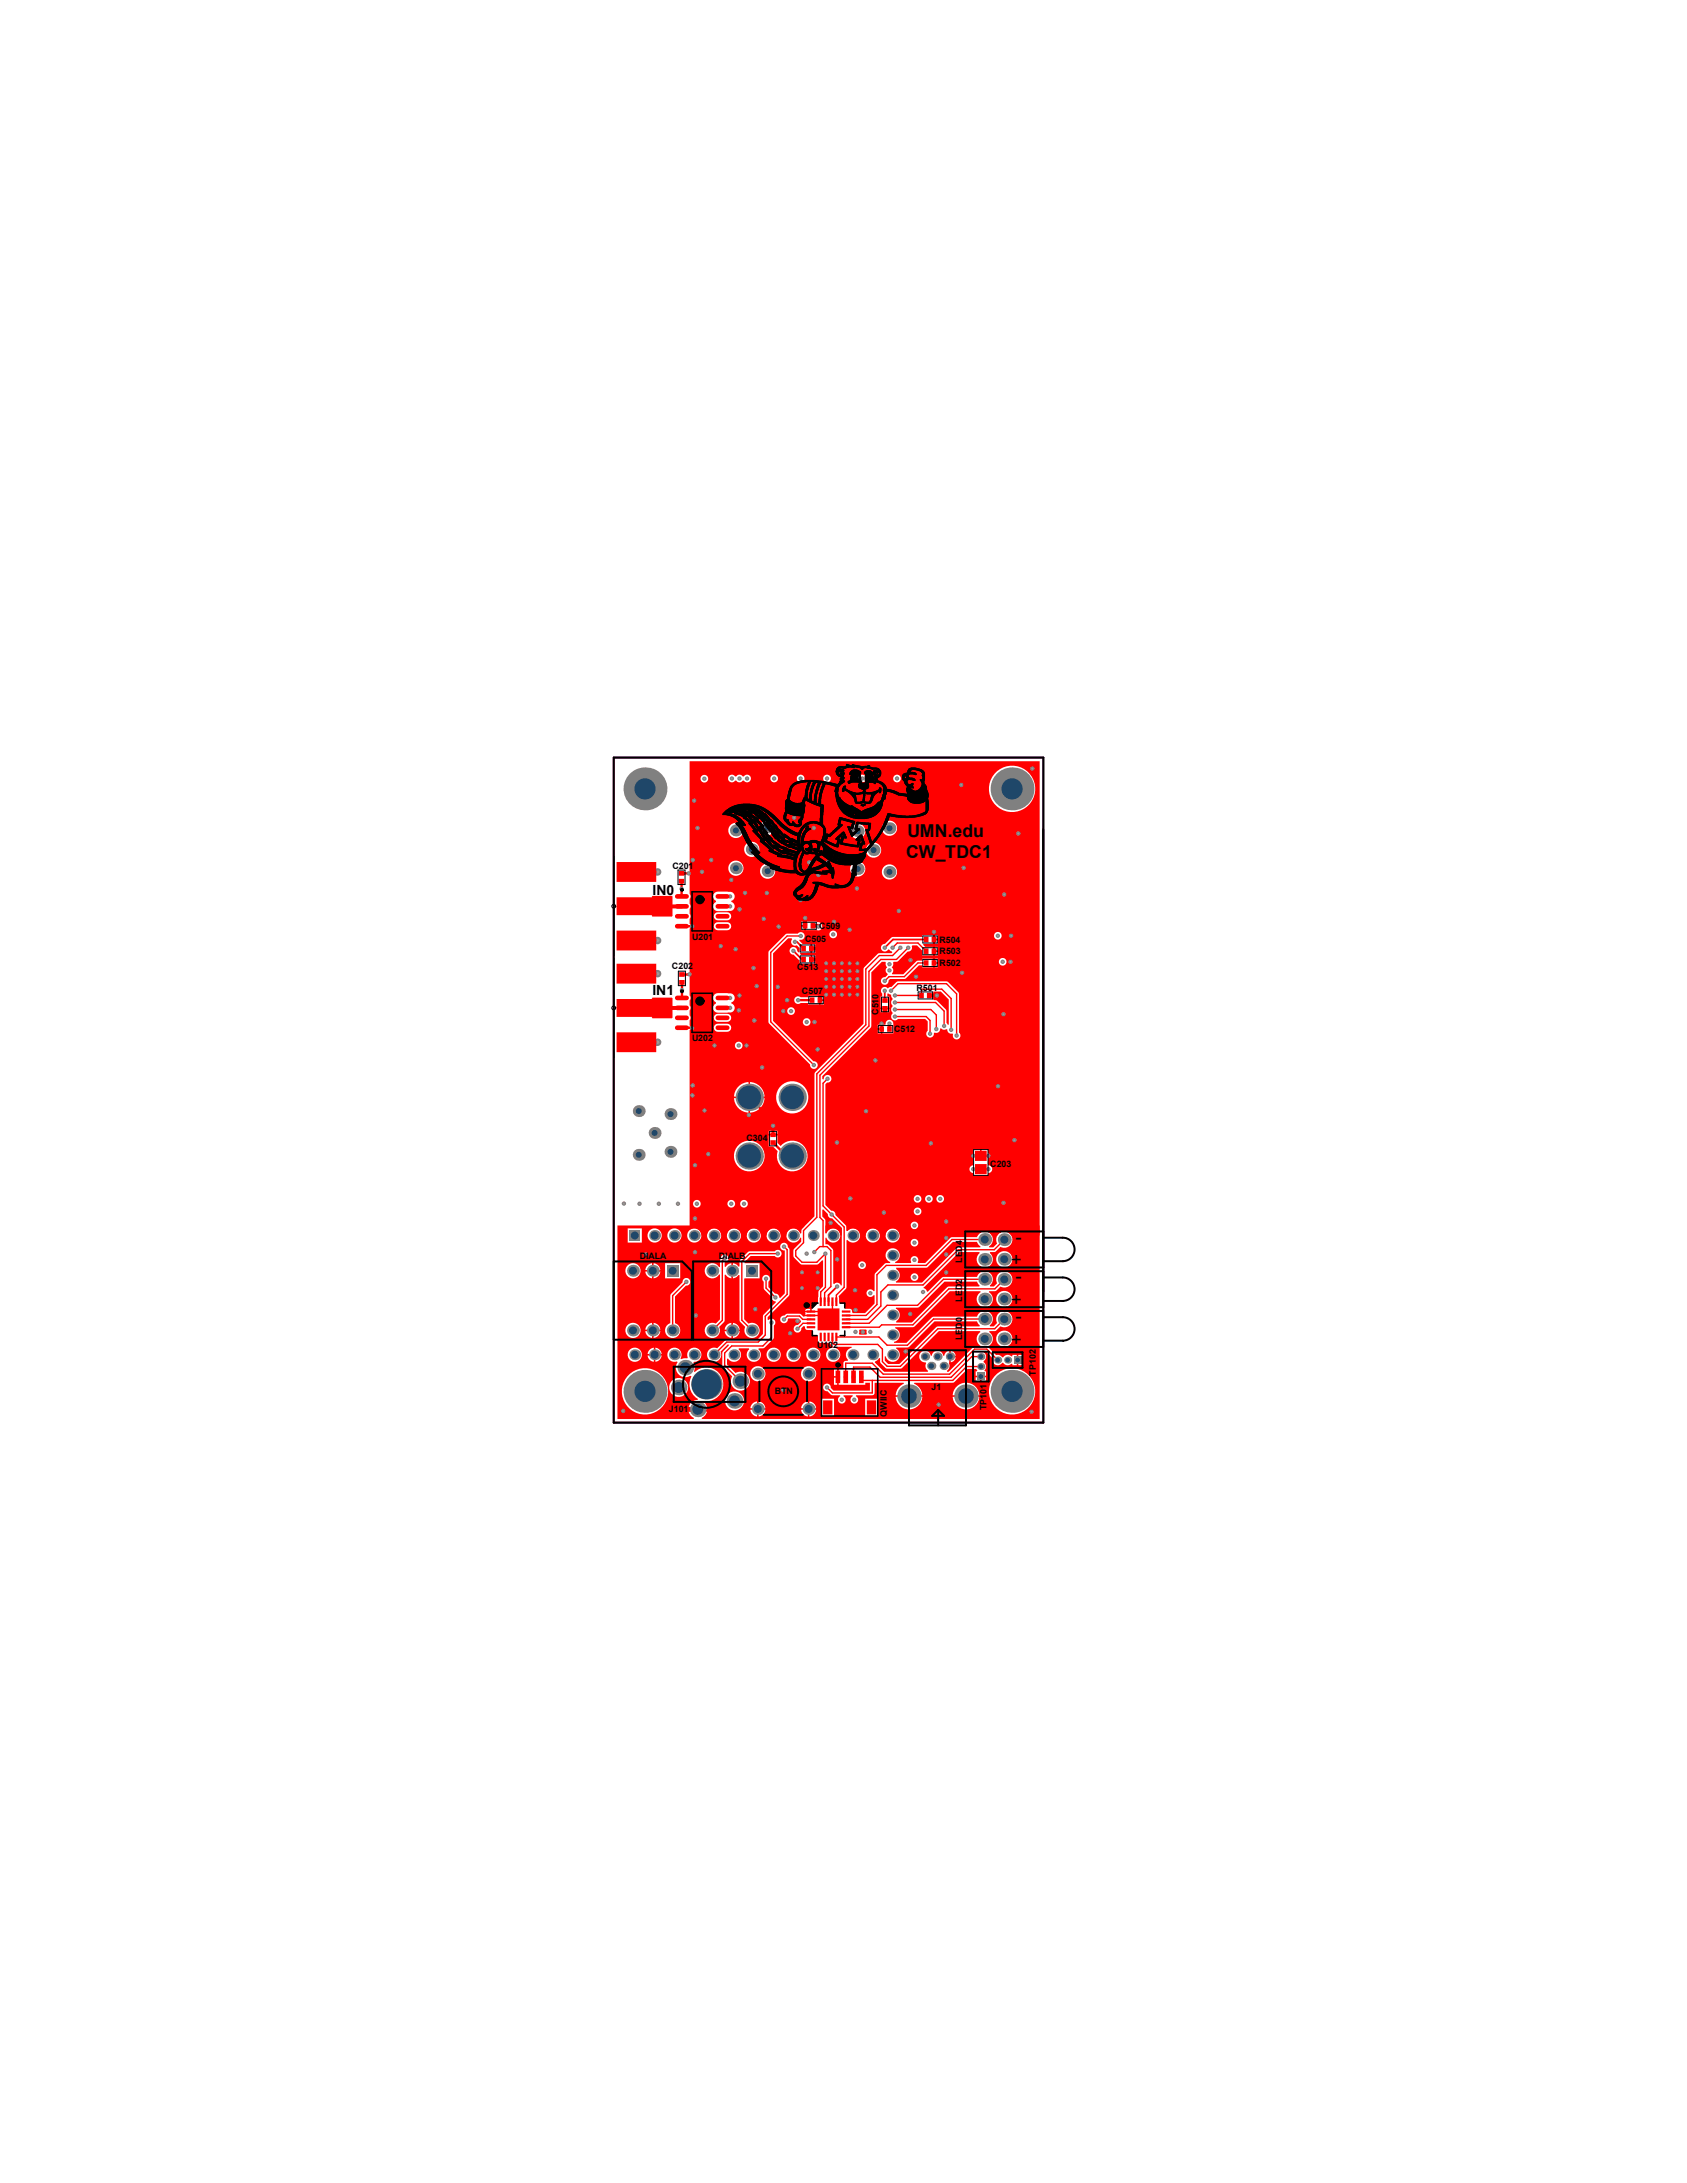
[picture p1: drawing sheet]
<svg xmlns="http://www.w3.org/2000/svg" width="216mm" height="279mm" viewBox="0 0 216 279" stroke-linecap="round" stroke-linejoin="round" font-family="sans-serif">
<defs><g id="words">
<g font-size="2.4">
<text x="130.8" y="157.9" transform="rotate(-180 130.8 157.9)">-</text>
<text x="130.8" y="160.4" transform="rotate(-180 130.8 160.4)">+</text>
<text x="130.8" y="163" transform="rotate(-180 130.8 163)">-</text>
<text x="130.8" y="165.5" transform="rotate(-180 130.8 165.5)">+</text>
<text x="130.8" y="170.6" transform="rotate(-180 130.8 170.6)">+</text>
<text x="130.8" y="168.1" transform="rotate(-180 130.8 168.1)">-</text>
</g>
<g font-size="2.3">
<text x="116.1" y="107.1">UMN.edu</text>
<text x="116" y="109.9">CW_TDC1</text>
</g>
<g font-size="1.8">
<text x="83.5" y="114.5">IN0</text>
<text x="83.5" y="127.4">IN1</text>
</g>
<g font-size="1.1">
<text x="86.1" y="111.2">C201</text>
<text x="104.8" y="118.9">C509</text>
<text x="86" y="124">C202</text>
<text x="88.6" y="120.3">U201</text>
<text x="102" y="124.2">C513</text>
<text x="103" y="120.6">C505</text>
<text x="120.2" y="120.7">R504</text>
<text x="120.2" y="122.1">R503</text>
<text x="120.2" y="123.7">R502</text>
<text x="102.6" y="127.2">C507</text>
<text x="112.4" y="129.9" transform="rotate(-90 112.4 129.9)">C510</text>
<text x="117.3" y="126.8">R501</text>
<text x="88.6" y="133.2">U202</text>
<text x="114.4" y="132.1">C512</text>
<text x="95.5" y="146.1">C304</text>
<text x="126.7" y="149.4">C203</text>
<text x="81.9" y="161.1">DIALA</text>
<text x="92" y="161.1">DIALB</text>
<text x="123.1" y="161.6" transform="rotate(-90 123.1 161.6)">LED4</text>
<text x="123.1" y="166.6" transform="rotate(-90 123.1 166.6)">LED2</text>
<text x="104.6" y="172.6">U102</text>
<text x="123.1" y="171.5" transform="rotate(-90 123.1 171.5)">LED0</text>
<text x="99.1" y="178.5">BTN</text>
<text x="119.2" y="177.9">J1</text>
<text x="132.5" y="176.1" transform="rotate(-90 132.5 176.1)">TP102</text>
<text x="85.6" y="180.8">J101</text>
<text x="113.5" y="181.3" transform="rotate(-90 113.5 181.3)">QWIIC</text>
<text x="126.2" y="180.5" transform="rotate(-90 126.2 180.5)">TP101</text>
</g>
</g></defs>
<path d="M78.5 97h55v85.1h-55z" fill="none" stroke="#800080" stroke-width=".25"/>
<g fill="#f00">
<path d="M114.7 162.3l3.9-.1 3.4-3.3h3l.2 .4 .3 .2v.2h-3l-4.5 4.5h-3.3l-.1-.2a.9 .9 0 0 0 .1-1.6zM116.5 163.5a.5 .5 0 0 0 1 0 .5 .5 0 0 0-1 0z" fill-rule="evenodd"/>
<path d="M114.7 167.4l2.8-.1 3.4-3.3h4.1l.4 .5-.1 .2h-4l-4.6 4.6h-2v-.2a.9 .9 0 0 0-.1-1.6z" fill-rule="evenodd"/>
<path d="M112 174.3l.3-.2 .2-.3h.1l.1 .7 .7 .7h1.9l4.9-4.8h5.2l.1 .1a1.02 1.02 0 0 0 0 1.7v.2h-.8l-.2 .1-3.1 3.1h-.2v-.2a.81 .81 0 0 0 .3-1v-.8h.1h-.1v-.7a.74 .74 0 0 0-.7 .6h-.1a.74 .74 0 0 0-.7-.6 .74 .74 0 0 0-.8 .6h-.1a.75 .75 0 0 0-.8-.6 .75 .75 0 0 0-.7 .8 .75 .75 0 0 0 .8 .7h.1a.81 .81 0 0 0 .3 1l-.1 .2h-5.5l-1.2-1.2zM121.7 172.9v.6h.6a.74 .74 0 0 0-.6-.6zM121.7 173.7v.7a.74 .74 0 0 0 .6-.7z" fill-rule="evenodd"/>
<path d="M113.2 173.6h.2a.91 .91 0 0 0 1.4 .5 .91 .91 0 0 0-.1-1.5v-.1h1.4l.2-.1 3.3-3.3h5.4l.4 .5v.2h-5.5l-4.8 4.8h-1.4l-.5-.5z" fill-rule="evenodd"/>
<path d="M110 170.2h.8l.1 .1v.5h-.9l-.1-.5z" fill-rule="evenodd"/>
<path d="M105.6 156.8h1.8l.3 .4v7.3h-.1a.48 .48 0 0 0-.4-.3 .48 .48 0 0 0-.4 .1h-.2v-4.2l-.1-.3-.5-.5h-.4v-.9h.2a.91 .91 0 0 0 1.4 .5 .91 .91 0 0 0 0-1.5 .91 .91 0 0 0-1.4 .5l-.2-.1z" fill-rule="evenodd"/>
<path d="M79 156.8h23.9v.2l-.3 .4-.1 .4h-.1a.91 .91 0 0 0-1.4-.4 .91 .91 0 0 0 0 1.5 .91 .91 0 0 0 1.4-.5h.1v.5l-.9 1v1l.8 .9 .2 .1h1.9l.2-.1 .5-.5h.1v3.3l-.5 .6-.1 1.6h-.8v.7v.4h-.1v.1h-.8v.3h.8v.2h-1l-.5-.4h-1.5l-.4 .3h-.2a.49 .49 0 0 0-.4 .5 .49 .49 0 0 0 .6 .5 .49 .49 0 0 0 .4-.6l1.4-.1 .3 .3v.2l-.4 .4h-.1a.5 .5 0 0 0-.4 .5 .5 .5 0 0 0 .5 .5 .5 .5 0 0 0 .4-.6l.4-.3 .3 .5h.7v.8h.8l.1 .8 .2 .1 .3-.1 .9 .1 .5 .6a.91 .91 0 0 0-.9 1.3 .91 .91 0 0 0 1.6 .1 .91 .91 0 0 0-.6-1.4l.1-.1h2.1v.1a.9 .9 0 0 0-.7 .6 .9 .9 0 0 0 .2 .9v.2h-.4l-.1 .2-.1 .8h-.6v2h3.4v-.2h.6v1h-4.6l-.4-.4a.49 .49 0 0 0-.4-.5 .49 .49 0 0 0-.6 .5 .49 .49 0 0 0 .6 .5l.5 .5h1.1v.1a.49 .49 0 0 0-.1 .8 .49 .49 0 0 0 .7-.1 .49 .49 0 0 0-.2-.7l.1-.1h1.1v.1a.49 .49 0 0 0-.1 .8 .49 .49 0 0 0 .7-.1 .49 .49 0 0 0-.2-.7l.1-.1h2l.2-.1 .1-.2v-1.3h3.8v.1l-.2 .1a1.69 1.69 0 0 0-.9 1.4h3.4v-.4a1.68 1.68 0 0 0-1-1.1v-.1h5l1.8-1.8h1.1l.2 .2-.1 .1h-.1v.6h1.3v-.6h-.2v-.1a.66 .66 0 0 0-.1-1.1v-.1a.67 .67 0 0 0 0-1.1l.1-.1h.2l.9 .9-.1 .1a.67 .67 0 0 0 .5 .7 .67 .67 0 0 0 .7-.3h.2l.5 .3h.3l.2-.2 .2 .1v.1h.5v-1.3h-.5v.2h-.2l-.2-.1-.3-.1-.5 .3h-.2l-.3-.2-.4-.1-1-1v-.1a1.03 1.03 0 0 0 .1-1.8v-.1l.8-.1 .6-.5h.1a1.04 1.04 0 0 0 1.5-.8 1.04 1.04 0 0 0-1.3-1.2 1.04 1.04 0 0 0-.7 1.5l-.4 .5h-.5v-.2a1.04 1.04 0 0 0-.1-1.6 1.04 1.04 0 0 0-1.6 .5h-5.6l-3.4 3.4h-1.6v-.2a.91 .91 0 0 0 .7-.8 .91 .91 0 0 0-.5-.9v-.1h2.2l.2-.1 4.6-4.5h3.9v.1h-.1a1.04 1.04 0 0 0-.1 1.6 1.04 1.04 0 0 0 1.5-.1 1.04 1.04 0 0 0-.2-1.5v-.1l.8-.1 .6-.5h.1a1.04 1.04 0 0 0 1.5-.8 1.04 1.04 0 0 0-1.3-1.2 1.04 1.04 0 0 0-.7 1.5l-.4 .5h-.5v-.2l.1-.1a1.04 1.04 0 0 0-.3-1.6 1.04 1.04 0 0 0-1.5 .6l-4.4 .1-1.9 1.8-.3-.4h-.2v-.2l4.6-4.4h2.5l.1 .1a1.04 1.04 0 0 0-.1 1.5 1.04 1.04 0 0 0 1.5 0 1.04 1.04 0 0 0-.1-1.5v-.1l.7-.1 .6-.6h.1a1.04 1.04 0 0 0 1.5-.8 1.04 1.04 0 0 0-1.3-1.1 1.04 1.04 0 0 0-.7 1.5l-.5 .5h-.5v-.2h.1a1.04 1.04 0 0 0-.1-1.7 1.04 1.04 0 0 0-1.6 .5l-3.3 .1-3.3 3.3h-.9l-.1-.2a.49 .49 0 0 0-.4-.7 .49 .49 0 0 0-.4 .7v.2h-2v-.2a.91 .91 0 0 0 .4-1.4 .91 .91 0 0 0-1.5 0 .91 .91 0 0 0 .4 1.4v.2h-.7l-1.2 1.3-.1 2.2h-.1a.49 .49 0 0 0-.7-.1 .49 .49 0 0 0 0 .8 .49 .49 0 0 0 .7-.1h.1v1l-1.2 1.3h-1.6l-.1-.4-.1-.2h-.8v-.7h-.7l-.1-.9 .9-.9 .1-.2v-6.1h.2l.1 .2a.91 .91 0 0 0 1.3-.2 .91 .91 0 0 0-.2-1.3 .91 .91 0 0 0-1.2 .2l-.2-.1v-.5l.1-.2h8.1v.1a.49 .49 0 0 0 .6 .4 .49 .49 0 0 0 .4-.5h15.6v24.8h-43.3v-.1a1.18 1.18 0 0 0 .7-1h-2.4a1.2 1.2 0 0 0 .7 1v.1h-9.8zM113.3 158.1a.95 .95 0 0 0 1.9 0 .95 .95 0 0 0-1.9 0zM110.8 158.1a.91 .91 0 0 0 1.8 0 .91 .91 0 0 0-1.8 0zM98.1 158.1a.91 .91 0 0 0 1.8 0 .91 .91 0 0 0-1.8 0zM95.6 158.1a.91 .91 0 0 0 1.8 0 .91 .91 0 0 0-1.8 0zM93 158.1a.91 .91 0 0 0 1.8 0 .91 .91 0 0 0-1.8 0zM90.5 158.1a.91 .91 0 0 0 1.8 0 .91 .91 0 0 0-1.8 0zM87.9 158.1a.95 .95 0 0 0 1.9 0 .95 .95 0 0 0-1.9 0zM85.4 158.1a.91 .91 0 0 0 1.8 0 .91 .91 0 0 0-1.8 0zM82.9 158.1a.91 .91 0 0 0 1.8 0 .91 .91 0 0 0-1.8 0zM80.3 157.2v1.8h1.8v-1.8zM116.5 159.1a.5 .5 0 0 0 1 0 .5 .5 0 0 0-1 0zM93.8 161.7v1.9l.5-.2 .2-.2h.1v5.8l.1 .2 .7 .6a.97 .97 0 0 0 .7 1.4 .97 .97 0 0 0 1.1-1.1 .97 .97 0 0 0-1.4-.7l-.6-.5v-5.2l.1-.1h1.9v-1.9h-1.9v-.1l.8-.8h3a.49 .49 0 0 0 .8 0 .49 .49 0 0 0 0-.7 .49 .49 0 0 0-.8 .1h-3.3l-1.1 1.1-.1 .8h-.1l-.2-.2zM90.6 161.9a.97 .97 0 0 0-.1 1.5 .97 .97 0 0 0 1.5-.3h.1v5.8l-.5 .5a.97 .97 0 0 0-1.4 .7 .97 .97 0 0 0 1.1 1.1 .97 .97 0 0 0 .7-1.4l.7-.6v-.2v-5.8l.2-.1a.93 .93 0 0 0 .7 .5v-1.9a.93 .93 0 0 0-.7 .5l-.2-.1v-.6a.5 .5 0 0 0 .5-.5 .5 .5 0 0 0-.6-.5 .5 .5 0 0 0-.4 .6l-.1 .3v.8h-.1a.96 .96 0 0 0-1.4-.3zM127.5 161.2a1.05 1.05 0 0 0 2.1 0 1.05 1.05 0 0 0-2.1 0zM109.8 161.9a.5 .5 0 0 0 1 0 .5 .5 0 0 0-1 0zM83.6 161.7v.8h.9a.97 .97 0 0 0-.9-.8zM83 161.9l-.4 .4v.2h.8v-.8zM83.6 162.7l.1 .9a.97 .97 0 0 0 .8-.9zM82.6 162.7v.1a.96 .96 0 0 0 .8 .8v-.9zM85.1 161.7v1.9h2v-1.9zM80 162.6a1 1 0 0 0 2 0 1 1 0 0 0-2 0zM100.1 159.1a.52 .52 0 0 0-.2 .7 .52 .52 0 0 0 .5 .3v5.4l-.5 .6h-.2a.47 .47 0 0 0-.5-.5l-.9-.9v-.7a.49 .49 0 0 0 .1-.7 .49 .49 0 0 0-.7 0 .49 .49 0 0 0 0 .7l.1 1 1 1a.48 .48 0 0 0 .4 .5l.1 .2-1.6 1.6-.1 2.4-.7 .8h-4l-1.1 1.1a.91 .91 0 0 0-1.3 .7 .91 .91 0 0 0 1 1 .91 .91 0 0 0 .7-1.3l.9-.9h.1l.1 .1-.8 .9-.1 1.7 .1 .2 1.2 1.2a1.21 1.21 0 0 0 .8 1.8 1.21 1.21 0 0 0 1.4-1.4 1.21 1.21 0 0 0-1.8-.9l-1.1-1.1v-.7h.2a.91 .91 0 0 0 1.3 .2 .91 .91 0 0 0 0-1.4l.1-.1h1.2l.1 .1a.91 .91 0 0 0-.1 1.3 .91 .91 0 0 0 1.3 0 .91 .91 0 0 0 0-1.3v-.1l.8-.1 1.1-1.1v-.2v-1.5a.49 .49 0 0 0 .1-.8 .49 .49 0 0 0-.7 0h-.2v-.3l2.8-2.8v-5.8l-.2-.4a.49 .49 0 0 0-.2-.5 .49 .49 0 0 0-.5 0zM127.5 166.3a1.05 1.05 0 0 0 2.1 0 1.05 1.05 0 0 0-2.1 0zM103.1 167.6l-.1 .2h.7v-.3zM93.8 169.3v.9h.9a.97 .97 0 0 0-.9-.9zM83.6 169.3v.9h.9a.97 .97 0 0 0-.9-.9zM93.1 169.5l-.3 .4-.1 .3h.9v-.9zM83 169.5l-.4 .4v.3h.8v-.9zM93.8 170.4v.8a.97 .97 0 0 0 .9-.8zM92.7 170.4a.97 .97 0 0 0 .9 .8v-.8zM83.6 170.4l.1 .8a.97 .97 0 0 0 .8-.8zM82.6 170.4a.96 .96 0 0 0 .8 .8v-.8zM87.6 163.6l-.2 .2v.3l-1.6 1.6v3.7a.97 .97 0 0 0-.5 1.5 .97 .97 0 0 0 1.6 0 .97 .97 0 0 0-.5-1.5v-3.5l1.4-1.4a.5 .5 0 0 0 .5-.6 .5 .5 0 0 0-.7-.3zM80 170.3a1 1 0 0 0 2 0 1 1 0 0 0-2 0zM127.5 171.3a1.05 1.05 0 0 0 2.1 0 1.05 1.05 0 0 0-2.1 0zM83.9 172.5v.8h.8a.91 .91 0 0 0-.8-.8zM83.2 172.7l-.3 .3v.3h.8v-.8zM85.8 172.7a.91 .91 0 0 0-.3 1.1 .91 .91 0 0 0 1.1 .4l.1 .1a1.22 1.22 0 0 0 .1 1.6 1.22 1.22 0 0 0 1.5 .2h.2a2.2 2.2 0 0 0 .8 3v.1a1.18 1.18 0 0 0-1.2 1.1h2.4a1.15 1.15 0 0 0-.4-.9v-.1a2.16 2.16 0 0 0 2.4-2.8 2.16 2.16 0 0 0-3.6-.9l-.1-.1a1.18 1.18 0 0 0-.1-1.1l.1-.1a.91 .91 0 0 0 1-1 .91 .91 0 0 0-1.2-.8 .91 .91 0 0 0-.6 1.3l-.1 .1-.4-.1-.3 .2-.1-.1a.91 .91 0 0 0-.2-1.2 .91 .91 0 0 0-1.1 0zM130.3 173.4v.6h.6v-.6zM83.9 173.5v.8a.9 .9 0 0 0 .8-.8zM82.9 173.5a.9 .9 0 0 0 .8 .8v-.8zM103.2 173.4a.91 .91 0 0 0 1.8 0 .91 .91 0 0 0-1.8 0zM100.6 173.4a.95 .95 0 0 0 1.9 0 .95 .95 0 0 0-1.9 0zM98.1 173.4a.91 .91 0 0 0 1.8 0 .91 .91 0 0 0-1.8 0zM80.3 173.4a.91 .91 0 0 0 1.8 0 .91 .91 0 0 0-1.8 0zM130.3 174.2v.5h.6v-.5zM106.7 175.2v.9h.4v-.9zM102.5 175.8a1 1 0 0 0 2 0 1 1 0 0 0-2 0zM96 175.8a1 1 0 0 0 2 0 1 1 0 0 0-2 0zM125.6 176.3v.5h.6v-.5zM124.9 176.3v.5h.5v-.5zM106.7 176.3v.9h.4v-.9zM123.7 177v1.6h1.6a1.69 1.69 0 0 0-1.6-1.6zM122.3 177.6l-.3 .6-.1 .4h1.6v-1.6a1.7 1.7 0 0 0-1.2 .6zM85.6 177.6a1.25 1.25 0 0 0 2.5 0 1.25 1.25 0 0 0-2.5 0zM103.6 179.4v.8h.9a.97 .97 0 0 0-.9-.8zM102.7 179.7l-.2 .5h.9v-.8h-.3zM97.1 179.4v.8h.9a.97 .97 0 0 0-.9-.8zM96.4 179.6l-.3 .4-.1 .2h.9v-.8zM123.7 178.8v1.6a1.69 1.69 0 0 0 1.6-1.6zM121.9 178.8a1.68 1.68 0 0 0 1.6 1.6v-1.6zM116.4 178.8v1.6a1.7 1.7 0 0 0 1.6-1.6zM114.6 178.8a1.69 1.69 0 0 0 1.6 1.6v-1.6zM92.8 179.3a1.22 1.22 0 0 0 2.4 0 1.22 1.22 0 0 0-2.4 0zM126.6 178.1a2.97 2.97 0 0 0 5.9 0 2.97 2.97 0 0 0-5.9 0zM79.6 178.1a2.97 2.97 0 0 0 5.9 0 2.97 2.97 0 0 0-5.9 0zM110.7 179v2.2h1.6v-2.2zM105.1 179v2.2h1.6v-2.2zM103.6 180.4v.9a.97 .97 0 0 0 .9-.9zM102.5 180.4v.1a.97 .97 0 0 0 .9 .8v-.9zM97.1 180.4v.9a.97 .97 0 0 0 .9-.9zM96 180.4v.1a.96 .96 0 0 0 .9 .8v-.9z" fill-rule="evenodd"/>
<path d="M118.9 127.3h.5v-.4h1l1 1v3.2l-.1 .1-.2-.3v-1.5l-.1-.2-1.1-1.1-.5-.1v-.5h-.5z" fill-rule="evenodd"/>
<path d="M105.2 154.8h.2l.5 .6a.48 .48 0 0 0 .6 .5l1.2 1.3v.9h-.2a.9 .9 0 0 0-.7-.9 .9 .9 0 0 0-1 .7l-.2-.1v-1.6l-.4-.5z" fill-rule="evenodd"/>
<path d="M88.3 97.4h44.8v60.7h-3.7a1.02 1.02 0 0 0-1.8 0h-.7a1.02 1.02 0 0 0-1.8 0h-10a.9 .9 0 0 0-.9-.9 .9 .9 0 0 0-.9 .9h-.7a.9 .9 0 0 0-.9-.9 .9 .9 0 0 0-.9 .9h-.7a.9 .9 0 0 0-.6-.8 .9 .9 0 0 0-1 .3l-.2-.1-.1-.7-1.3-1.3a.48 .48 0 0 0-.5-.5l-.8-.8v-15.4l.2-.2a.49 .49 0 0 0 .6-.5 .49 .49 0 0 0-.5-.5 .49 .49 0 0 0-.5 .5h-.2v-.4l6.3-6.3v-7l1.4-1.3h.4l.1 .1a.47 .47 0 0 0 .1 .6 .49 .49 0 0 0 .1 .8v.2a.71 .71 0 0 1-.6 .3 .49 .49 0 0 0 0 .9 .49 .49 0 0 0 .7-.5l.2-.2h1.9l1.8-1.8h.4v.3h1.4v-1.1h-1.4v.2l-.6 .1-1.8 1.7h-1.4l-.1-.1a.48 .48 0 0 0 0-.8 .47 .47 0 0 0 .2-.6l.1-.1 .5-.1 1.3-1.2a.48 .48 0 0 0 .5-.7l.1-.1h.6l.6 .7v.6h1.4v-1.1h-1l-.3-.3 .1-.1h1.2v-1.1h-1.4v.2h-3.7l-.2 .1-.8 .8a.49 .49 0 0 0-.5 .7 .49 .49 0 0 0 .9 0h.1l.4 .4-.1 .1h-1.7l-1.9 1.9v7.1l-6.2 6.3-.1 18.4-1.6 1.6-.1 .5-.1 .1a.9 .9 0 0 0-1-.7 .9 .9 0 0 0-.8 .9h-.7a.9 .9 0 0 0-.9-.9 .9 .9 0 0 0-.9 .9h-.7a.9 .9 0 0 0-.9-.9 .9 .9 0 0 0-.9 .9h-.8a.9 .9 0 0 0-.9-.9 .9 .9 0 0 0-.9 .9h-.7a.9 .9 0 0 0-.9-.9 .9 .9 0 0 0-.9 .9h-.7a.9 .9 0 0 0-1.4-.7l-.1-.1v-25.4a.49 .49 0 0 0 0-.7v-.6a.5 .5 0 0 0 0-.7v-.6a.5 .5 0 0 0 0-.6v-.6a.5 .5 0 0 0 0-.7v-8.5a.49 .49 0 0 0 0-.7v-.6a.5 .5 0 0 0 0-.7v-.6a.5 .5 0 0 0 0-.6v-.6a.5 .5 0 0 0 0-.7zM93.3 99.4a.5 .5 0 0 0 .1 .7 .5 .5 0 0 0 .7-.2h.1a.49 .49 0 0 0 .9 0h.1a.5 .5 0 0 0 .7 .1 .5 .5 0 0 0 0-.7 .5 .5 0 0 0-.7 .1h-.2a.49 .49 0 0 0-.8 0h-.1a.5 .5 0 0 0-.8 0zM109 99.4a.5 .5 0 0 0 .1 .7 .5 .5 0 0 0 .7-.2h.1a.49 .49 0 0 0 .9 0h.1a.5 .5 0 0 0 .8 .1 .5 .5 0 0 0 0-.7 .5 .5 0 0 0-.8 .1h-.1a.49 .49 0 0 0-.9 0h-.1a.5 .5 0 0 0-.8 0zM105.3 99.6a.5 .5 0 0 0 1 0 .5 .5 0 0 0-1 0zM102 99.6a.5 .5 0 0 0 1 0 .5 .5 0 0 0-1 0zM98.6 99.6a.5 .5 0 0 0 1 0 .5 .5 0 0 0-1 0zM114.3 99.6a.5 .5 0 0 0 1 0 .5 .5 0 0 0-1 0zM89.6 99.7a.5 .5 0 0 0 1 0 .5 .5 0 0 0-1 0zM126.6 101a2.97 2.97 0 0 0 5.9 0 2.97 2.97 0 0 0-5.9 0zM97.3 105.9a.98 .98 0 0 0 1.9 0 .98 .98 0 0 0-1.9 0zM112.9 106a.98 .98 0 0 0 1.9 0 .98 .98 0 0 0-1.9 0zM93.2 106.3a1 1 0 0 0 2 0 1 1 0 0 0-2 0zM108.8 106.4a.98 .98 0 0 0 1.9 0 .98 .98 0 0 0-1.9 0zM95.2 108.7a1 1 0 0 0 2 0 1 1 0 0 0-2 0zM110.8 108.8a1 1 0 0 0 2 0 1 1 0 0 0-2 0zM93.2 111.1a1 1 0 0 0 2 0 1 1 0 0 0-2 0zM108.8 111.2a.98 .98 0 0 0 1.9 0 .98 .98 0 0 0-1.9 0zM97.3 111.5a.98 .98 0 0 0 1.9 0 .98 .98 0 0 0-1.9 0zM112.9 111.6a.98 .98 0 0 0 1.9 0 .98 .98 0 0 0-1.9 0zM91.4 114.3a.62 .62 0 0 0 .2 1v.1a.62 .62 0 0 0-.3 .7 .62 .62 0 0 0 .6 .5h1.4a.59 .59 0 0 0 .7-.4 .59 .59 0 0 0-.4-.8v-.1a.59 .59 0 0 0 .4-.7 .59 .59 0 0 0-.7-.4l-1.4-.1zM91.5 116.9a.52 .52 0 0 0-.1 .6 .52 .52 0 0 0 .5 .3h1.2a.52 .52 0 0 0 .5-.5 .52 .52 0 0 0-.5-.5h-1.2zM102.5 117.9v.5h.4v-.5zM102.5 118.6v.4h.4v-.4zM91.5 118.2a.52 .52 0 0 0-.1 .5 .52 .52 0 0 0 .5 .4h1.2a.52 .52 0 0 0 .5-.6 .52 .52 0 0 0-.5-.5h-1.2zM103.1 117.9v1.1h1.4a.54 .54 0 0 0 .7-.5 .54 .54 0 0 0-.7-.5v-.1zM106.1 119.6a.5 .5 0 0 0 1 0 .5 .5 0 0 0-1 0zM119.6 119.7v.4h.4v-.4zM127.2 119.8a.5 .5 0 0 0 1 0 .5 .5 0 0 0-1 0zM100.5 119.6l-2.1 2.1-.1 .2v8.9l.1 .2 5.3 5.3a.49 .49 0 0 0 .4 .5 .49 .49 0 0 0 .6-.5 .49 .49 0 0 0-.6-.5l-5.2-5.1v-8.7l2-1.9h.4l.1 .1a.49 .49 0 0 0-.1 .6 .49 .49 0 0 0 .7 .2l.3 .4v.5h-.1l-.2-.2a.49 .49 0 0 0-.5-.5 .49 .49 0 0 0-.5 .5 .49 .49 0 0 0 .6 .5l.7 .8v.4h1.4v-1.2h-1.2l-.1-.1v-.1h1.3v-1.2h-1l-.4-.4v-.1a.49 .49 0 0 0 .7-.7 .49 .49 0 0 0-.9-.1h-1.4zM119.6 120.3v.5h.4v-.5zM103.9 120.8v.5h.4v-.5zM119.6 121.2v.4h.4v-.4zM103.9 121.5v.5h.4v-.5zM119.6 121.8v.5h.4v-.5zM103.9 122.2v.5h.4v-.5zM119.6 122.7v.4h.4v-.4zM103.9 122.9v.5h.4v-.5zM127.8 123.1a.5 .5 0 0 0 1 0 .5 .5 0 0 0-1 0zM119.6 123.4v.4h.4v-.4zM112.8 126.5a.48 .48 0 0 0 .1 .7v.4h-.2v1.4h.6v.1v-.1h.5v-1.4h-.2v-.4l.1-.1 .3 .2 .2 .6a.55 .55 0 0 0 0 .9 .55 .55 0 0 0 0 .9 .51 .51 0 0 0 0 .7 .51 .51 0 0 0 .7 0h3.5l.3 .3v1.2a.49 .49 0 0 0 .1 .9 .49 .49 0 0 0 .7-.6h.1a.53 .53 0 0 0 .7-.6h.1a.48 .48 0 0 0 .7 .1l.1 .1a.48 .48 0 0 0 .7 .5l.1 .1a.49 .49 0 0 0 .2 .6 .49 .49 0 0 0 .6-.2 .49 .49 0 0 0-.1-.6v-5.1l-1.5-1.5h-6.3l-.2 .1-.6 .6-.3 .1-.2 .1a.49 .49 0 0 0-.8 0zM101.9 127.6a.49 .49 0 0 0-.2 .7 .49 .49 0 0 0 .8 .1h.9v.2h1.4v-.6h.1h-.1v-.5l-1.4-.1v.2h-.9a.47 .47 0 0 0-.6 0zM105 127.5v.4h.4v-.4zM105 128.1v.5h.4v-.5zM113.4 129.2v.4h.4v-.4zM112.7 129.2v.4h.5v-.4zM91.4 127.3a.62 .62 0 0 0 .2 1v.1a.62 .62 0 0 0-.3 .7 .62 .62 0 0 0 .6 .5h1.4a.59 .59 0 0 0 .7-.4 .59 .59 0 0 0-.4-.8v-.1a.59 .59 0 0 0 .4-.7 .59 .59 0 0 0-.7-.4l-1.4-.1zM100.7 129.4a.5 .5 0 0 0 1 0 .5 .5 0 0 0-1 0zM91.5 129.9a.52 .52 0 0 0-.1 .6 .52 .52 0 0 0 .5 .3h1.2a.52 .52 0 0 0 .5-.5 .52 .52 0 0 0-.5-.5h-1.2zM102.7 130.8a.5 .5 0 0 0 1 0 .5 .5 0 0 0-1 0zM112.3 131.2v.4h.4v-.4zM91.5 131.2a.52 .52 0 0 0-.1 .5 .52 .52 0 0 0 .5 .4h1.2a.52 .52 0 0 0 .5-.6 .52 .52 0 0 0-.5-.5h-1.2zM112.3 131.8v.5h.4v-.5zM112.9 131.2v.5h-.1h.1v.6h1.4v-1.1a.51 .51 0 0 0-.4-.7 .51 .51 0 0 0-.6 .6zM94 133.8a.5 .5 0 0 0 1 0 .5 .5 0 0 0-1 0zM96 138.5v1.8h1.8a1.94 1.94 0 0 0-1.8-1.8zM94.6 138.9a1.93 1.93 0 0 0-.7 1.4h1.9v-1.8a1.87 1.87 0 0 0-1.2 .4zM96 140.5v1.9a1.94 1.94 0 0 0 1.8-1.9zM93.9 140.5a1.94 1.94 0 0 0 1.9 1.9v-1.9zM99.3 140.4a2.1 2.1 0 0 0 4.2 0 2.1 2.1 0 0 0-4.2 0zM99 144.7v.4h.5v-.4zM98.4 144.7v.4h.4v-.4zM125.6 147.1v.7h.9v-.7zM124.6 147.1v.7h.8v-.7zM98.4 145.3v1.4h.5l.6 .6a1.96 1.96 0 0 0 2 2.6 1.96 1.96 0 0 0 1.6-2.8 1.96 1.96 0 0 0-3.2-.4l-.4-.4v-1zM93.9 148a2 2 0 0 0 4 0 2 2 0 0 0-4 0zM124.6 148v1.2a.49 .49 0 0 0-.5 .4 .49 .49 0 0 0 .5 .5v.4h1.9v-.4a.49 .49 0 0 0 .5-.5 .49 .49 0 0 0-.5-.4v-1.2zM119.8 153.4a.5 .5 0 0 0 1 0 .5 .5 0 0 0-1 0zM118.4 153.4a.5 .5 0 0 0 1 0 .5 .5 0 0 0-1 0zM116.9 153.4a.5 .5 0 0 0 1 0 .5 .5 0 0 0-1 0zM88.7 154.1a.5 .5 0 0 0 1 0 .5 .5 0 0 0-1 0zM94.7 154.1a.5 .5 0 0 0 1 0 .5 .5 0 0 0-1 0zM93.1 154.1a.5 .5 0 0 0 1 0 .5 .5 0 0 0-1 0zM116.9 155a.5 .5 0 0 0 1 0 .5 .5 0 0 0-1 0zM116.5 156.8a.5 .5 0 0 0 1 0 .5 .5 0 0 0-1 0z" fill-rule="evenodd"/>
</g>
<path d="M87.3 118.5h1.3M88.6 118.5v.1M87.3 131.5l1.3 .1M88.2 124.7h-.9" fill="none" stroke="#f00" stroke-width=".3"/>
<circle cx="87.2" cy="111.8" r=".15" fill="#f00"/>
<path d="M87.2 111.8h.9" fill="none" stroke="#f00" stroke-width=".3"/>
<path d="M103 117.5v1" fill="none" stroke="#f00" stroke-width=".51"/>
<circle cx="103" cy="117.5" r=".25" fill="#f00"/>
<path d="M87.6 180.4h3.4" fill="none" stroke="#f00" stroke-width=".63"/>
<path d="M104 118.5h.7M103.8 121.4h1l1.9 1.9M103.8 122.8h1.4l.5 .5M105.7 127.3h-.5l-.3 .3v.4M113.3 129.1v.8l-.5 .4v.7" fill="none" stroke="#f00" stroke-width=".51"/>
<path d="M87.2 113.8v.9M102.1 128h1.8M113.8 131v.7" fill="none" stroke="#f00" stroke-width=".3"/>
<path d="M101.5 121.7l1.1 1.1h.2M101.7 120.5h.3l.8 .9M113.2 126.8l.1 1.3" fill="none" stroke="#f00" stroke-width=".23"/>
<path d="M114 126.8l.9-.9h6.2l1.3 1.3v5.3M114.5 130.1h4l.5 .5v1.7M114.5 129.2h4.6l.7 .7v1.8M114.5 128.3h5.2l1.1 1.1v1.9M117.9 127.4v-.8h2.6l1.2 1.2v4M118.5 123.2h-1l-1.8 1.8h-1.9l-.6 .6" fill="none" stroke="#f00" stroke-width=".18"/>
<path d="M98.6 121.9v8.9l5.6 5.5" fill="none" stroke="#f00" stroke-width=".17"/>
<circle cx="112.8" cy="131" r=".15" fill="#f00"/>
<path d="M87.2 112.8v1M92.5 114.7h.9M92.5 116h.9M119.5 119.3v3.9M87.3 125.7v2M92.5 129h.9M92.5 127.7h.9M112.8 131v.7M95.9 140.4l3 3.1v1.7M124.6 147.9h1.9M124.6 149.6h1.9" fill="none" stroke="#f00" stroke-width=".3"/>
<path d="M84.7 116h2.6M84.7 129h2.6M118.9 127.4h1" fill="none" stroke="#f00" stroke-width=".51"/>
<path d="M87.3 129h.1" fill="none" stroke="#f00" stroke-width=".28"/>
<path d="M102.5 119.8h-1.8l-2.1 2.1" fill="none" stroke="#f00" stroke-width=".17"/>
<path d="M105.9 138.1l-.6 .5M114.2 121.3l.6-.6h2.7l1 1M114.5 127.4h3.4M115.2 121.3l-1 1h-1.7l-1.7 1.7v7.2l-6.3 6.2v18.4M116.2 121.3l-1.5 1.5h-2l-1.5 1.5v7l-6.3 6.3v18.2M117.9 127.4h.1M105.3 159.6h-.4l-.7 .7M110.2 176.7h1.4" fill="none" stroke="#f00" stroke-width=".18"/>
<path d="M118.5 120.2h-4.2l-1.1 1.1" fill="none" stroke="#f00" stroke-width=".23"/>
<circle cx="98.9" cy="144.1" r=".15" fill="#f00"/>
<g fill="none" stroke="#f00" stroke-width=".18">
<path d="M105.3 138.6v15.7l2.7 2.7v7.8l-1 1v.8M100.3 159.6l.4 .4v5.7l-2.8 2.8v2.4l-.9 .9h-4l-1.6 1.6M104.5 155.8l-1.7 1.7v1.6l-1 1v.7l.8 .8h1.9l1.1-1.1v4.3l-.6 .6v1.2M104.9 155.8l.4 .4v3.4h.5l.5 .5v4.6l-.8 .8v1.1M126 158.6h-4.2l-3.3 3.4h-5.1l-1.2 1.2v3.8l-1.4 1.4h-2.5M128.5 158.7l-1.3 1.3h-4.6l-4.5 4.5h-4.5l-.9 .9v1.8l-1.7 1.7h-2.7M87.8 164.1l-1.7 1.7v4.5M92.7 161.1l-.3 .3v7.6l-1.2 1.3M98 163.7v1.2l1.2 1.2M98.7 169.3v1.9l-1.1 1.1h-4l-.9 .9v1.6l2 2M99.5 160.5h-3.6l-1 1v7.5l1.3 1.3M100.3 168.9l.5-.5h1.5l.4 .5h1.1"/>
<path d="M103.8 169.4h-1l-.7 .7M103.8 167.9h1.2M106.5 166.6v1.8l-.5 .5-.5-.5h-1.7M110.2 176.2v.5M125.5 174.9h-1.8l-1.8 1.8h-10.3v1.6h-5.1l-.7-.7M125.5 173.6h-1.1l-2.7 2.7h-9.1l-1.3-1.3h-2.1v1.2M126 163.7h-5.2l-3.4 3.4h-3.9l-2.3 2.3h-2.9M126 168.8h-6.5l-3.4 3.4h-2.6l-1-1.1h-5.5M127.7 174.1l-1.4-1.4h-1.6l-3.2 3.2h-8.5l-1.4-1.4h-3.4v1.7M128.5 163.8l-1.2 1.2h-5.9l-4.6 4.6h-4l-.3 .3h-4.2M128.5 168.8l-1.2 1.3h-7.3l-4.8 4.8h-1.7l-.6-.6v-1.6l-.6-.6h-5.6l-.2-.2v-.8"/>
</g>
<path d="M107.1 164.7l-1.1 1.1v.8" fill="none" stroke="#f00" stroke-width=".23"/>
<path d="M98.9 146.2l1.8 1.8h.7" fill="none" stroke="#f00" stroke-width=".3"/>
<circle cx="88.6" cy="118.6" r=".28" fill="#808080"/>
<circle cx="88.6" cy="118.6" r=".13" fill="#a6968d"/>
<circle cx="88.6" cy="131.6" r=".28" fill="#808080"/>
<circle cx="88.6" cy="131.6" r=".13" fill="#a6968d"/>
<circle cx="88.2" cy="124.7" r=".28" fill="#808080"/>
<circle cx="88.2" cy="124.7" r=".13" fill="#a6968d"/>
<circle cx="88.1" cy="111.8" r=".28" fill="#808080"/>
<circle cx="88.1" cy="111.8" r=".13" fill="#a6968d"/>
<circle cx="128.5" cy="114.5" r=".28" fill="#808080"/>
<circle cx="128.5" cy="114.5" r=".13" fill="#a6968d"/>
<circle cx="96.8" cy="126.2" r=".28" fill="#808080"/>
<circle cx="96.8" cy="126.2" r=".13" fill="#a6968d"/>
<circle cx="96.5" cy="130.6" r=".28" fill="#808080"/>
<circle cx="96.5" cy="130.6" r=".13" fill="#a6968d"/>
<circle cx="94.1" cy="121.5" r=".28" fill="#808080"/>
<circle cx="94.1" cy="121.5" r=".13" fill="#a6968d"/>
<circle cx="98.1" cy="114.3" r=".28" fill="#808080"/>
<circle cx="98.1" cy="114.3" r=".13" fill="#a6968d"/>
<circle cx="92.2" cy="121.1" r=".28" fill="#808080"/>
<circle cx="92.2" cy="121.1" r=".13" fill="#a6968d"/>
<circle cx="91.4" cy="133.8" r=".28" fill="#808080"/>
<circle cx="91.4" cy="133.8" r=".13" fill="#a6968d"/>
<circle cx="123.1" cy="124.5" r=".28" fill="#808080"/>
<circle cx="123.1" cy="124.5" r=".13" fill="#a6968d"/>
<circle cx="115" cy="116.6" r=".28" fill="#808080"/>
<circle cx="115" cy="116.6" r=".13" fill="#a6968d"/>
<circle cx="132.1" cy="98.4" r=".28" fill="#808080"/>
<circle cx="132.1" cy="98.4" r=".13" fill="#a6968d"/>
<circle cx="79.7" cy="180.6" r=".28" fill="#808080"/>
<circle cx="79.7" cy="180.6" r=".13" fill="#a6968d"/>
<circle cx="132" cy="180.7" r=".28" fill="#808080"/>
<circle cx="132" cy="180.7" r=".13" fill="#a6968d"/>
<circle cx="82.6" cy="160.6" r=".28" fill="#808080"/>
<circle cx="82.6" cy="160.6" r=".13" fill="#a6968d"/>
<circle cx="89" cy="168.4" r=".28" fill="#808080"/>
<circle cx="89" cy="168.4" r=".13" fill="#a6968d"/>
<circle cx="100.2" cy="177.9" r=".28" fill="#808080"/>
<circle cx="100.2" cy="177.9" r=".13" fill="#a6968d"/>
<circle cx="120.1" cy="179.8" r=".28" fill="#808080"/>
<circle cx="120.1" cy="179.8" r=".13" fill="#a6968d"/>
<circle cx="129.8" cy="145.9" r=".28" fill="#808080"/>
<circle cx="129.8" cy="145.9" r=".13" fill="#a6968d"/>
<circle cx="104.6" cy="134.3" r=".28" fill="#808080"/>
<circle cx="104.6" cy="134.3" r=".13" fill="#a6968d"/>
<circle cx="97.5" cy="136.6" r=".28" fill="#808080"/>
<circle cx="97.5" cy="136.6" r=".13" fill="#a6968d"/>
<circle cx="112" cy="135.7" r=".28" fill="#808080"/>
<circle cx="112" cy="135.7" r=".13" fill="#a6968d"/>
<circle cx="110.8" cy="142.2" r=".28" fill="#808080"/>
<circle cx="110.8" cy="142.2" r=".13" fill="#a6968d"/>
<circle cx="119.1" cy="146.3" r=".28" fill="#808080"/>
<circle cx="119.1" cy="146.3" r=".13" fill="#a6968d"/>
<circle cx="128.4" cy="153.9" r=".28" fill="#808080"/>
<circle cx="128.4" cy="153.9" r=".13" fill="#a6968d"/>
<circle cx="127.7" cy="139" r=".28" fill="#808080"/>
<circle cx="127.7" cy="139" r=".13" fill="#a6968d"/>
<circle cx="128.4" cy="129.8" r=".28" fill="#808080"/>
<circle cx="128.4" cy="129.8" r=".13" fill="#a6968d"/>
<circle cx="123.3" cy="111.1" r=".28" fill="#808080"/>
<circle cx="123.3" cy="111.1" r=".13" fill="#a6968d"/>
<circle cx="130.3" cy="106.7" r=".28" fill="#808080"/>
<circle cx="130.3" cy="106.7" r=".13" fill="#a6968d"/>
<circle cx="101.6" cy="104.7" r=".28" fill="#808080"/>
<circle cx="101.6" cy="104.7" r=".13" fill="#a6968d"/>
<circle cx="95.3" cy="114.3" r=".28" fill="#808080"/>
<circle cx="95.3" cy="114.3" r=".13" fill="#a6968d"/>
<circle cx="94.6" cy="116.4" r=".28" fill="#808080"/>
<circle cx="94.6" cy="116.4" r=".13" fill="#a6968d"/>
<circle cx="100.7" cy="128" r=".28" fill="#808080"/>
<circle cx="100.7" cy="128" r=".13" fill="#a6968d"/>
<circle cx="94.5" cy="129.3" r=".28" fill="#808080"/>
<circle cx="94.5" cy="129.3" r=".13" fill="#a6968d"/>
<circle cx="94.6" cy="127.4" r=".28" fill="#808080"/>
<circle cx="94.6" cy="127.4" r=".13" fill="#a6968d"/>
<circle cx="99.5" cy="126.3" r=".28" fill="#808080"/>
<circle cx="99.5" cy="126.3" r=".13" fill="#a6968d"/>
<circle cx="96.4" cy="123.9" r=".28" fill="#808080"/>
<circle cx="96.4" cy="123.9" r=".13" fill="#a6968d"/>
<circle cx="106.7" cy="118" r=".28" fill="#808080"/>
<circle cx="106.7" cy="118" r=".13" fill="#a6968d"/>
<circle cx="102.4" cy="115.2" r=".28" fill="#808080"/>
<circle cx="102.4" cy="115.2" r=".13" fill="#a6968d"/>
<circle cx="97.7" cy="117.6" r=".28" fill="#808080"/>
<circle cx="97.7" cy="117.6" r=".13" fill="#a6968d"/>
<circle cx="99.6" cy="118.6" r=".28" fill="#808080"/>
<circle cx="99.6" cy="118.6" r=".13" fill="#a6968d"/>
<circle cx="103" cy="117.5" r=".28" fill="#808080"/>
<circle cx="103" cy="117.5" r=".13" fill="#a6968d"/>
<circle cx="101.5" cy="121.7" r=".28" fill="#808080"/>
<circle cx="101.5" cy="121.7" r=".13" fill="#a6968d"/>
<circle cx="104.7" cy="118.6" r=".28" fill="#808080"/>
<circle cx="104.7" cy="118.6" r=".13" fill="#a6968d"/>
<circle cx="106.6" cy="119.6" r=".28" fill="#808080"/>
<circle cx="106.6" cy="119.6" r=".13" fill="#a6968d"/>
<circle cx="102.1" cy="128" r=".28" fill="#808080"/>
<circle cx="102.1" cy="128" r=".13" fill="#a6968d"/>
<circle cx="107.7" cy="123.3" r=".26" fill="#808080"/>
<circle cx="107.7" cy="123.3" r=".13" fill="#a6968d"/>
<circle cx="106.7" cy="123.3" r=".26" fill="#808080"/>
<circle cx="106.7" cy="123.3" r=".13" fill="#a6968d"/>
<circle cx="107.7" cy="124.3" r=".26" fill="#808080"/>
<circle cx="107.7" cy="124.3" r=".13" fill="#a6968d"/>
<circle cx="106.7" cy="124.3" r=".26" fill="#808080"/>
<circle cx="106.7" cy="124.3" r=".13" fill="#a6968d"/>
<circle cx="107.7" cy="125.3" r=".26" fill="#808080"/>
<circle cx="107.7" cy="125.3" r=".13" fill="#a6968d"/>
<circle cx="106.7" cy="125.3" r=".26" fill="#808080"/>
<circle cx="106.7" cy="125.3" r=".13" fill="#a6968d"/>
<circle cx="107.7" cy="126.3" r=".26" fill="#808080"/>
<circle cx="107.7" cy="126.3" r=".13" fill="#a6968d"/>
<circle cx="106.7" cy="126.3" r=".26" fill="#808080"/>
<circle cx="106.7" cy="126.3" r=".13" fill="#a6968d"/>
<circle cx="105.7" cy="123.3" r=".26" fill="#808080"/>
<circle cx="105.7" cy="123.3" r=".13" fill="#a6968d"/>
<circle cx="105.7" cy="124.3" r=".26" fill="#808080"/>
<circle cx="105.7" cy="124.3" r=".13" fill="#a6968d"/>
<circle cx="105.7" cy="125.3" r=".26" fill="#808080"/>
<circle cx="105.7" cy="125.3" r=".13" fill="#a6968d"/>
<circle cx="105.7" cy="126.3" r=".26" fill="#808080"/>
<circle cx="105.7" cy="126.3" r=".13" fill="#a6968d"/>
<circle cx="107.7" cy="127.3" r=".26" fill="#808080"/>
<circle cx="107.7" cy="127.3" r=".13" fill="#a6968d"/>
<circle cx="106.7" cy="127.3" r=".26" fill="#808080"/>
<circle cx="106.7" cy="127.3" r=".13" fill="#a6968d"/>
<circle cx="105.7" cy="127.3" r=".26" fill="#808080"/>
<circle cx="105.7" cy="127.3" r=".13" fill="#a6968d"/>
<circle cx="109.7" cy="123.3" r=".26" fill="#808080"/>
<circle cx="109.7" cy="123.3" r=".13" fill="#a6968d"/>
<circle cx="108.7" cy="123.3" r=".26" fill="#808080"/>
<circle cx="108.7" cy="123.3" r=".13" fill="#a6968d"/>
<circle cx="109.7" cy="124.3" r=".26" fill="#808080"/>
<circle cx="109.7" cy="124.3" r=".13" fill="#a6968d"/>
<circle cx="108.7" cy="124.3" r=".26" fill="#808080"/>
<circle cx="108.7" cy="124.3" r=".13" fill="#a6968d"/>
<circle cx="109.7" cy="125.3" r=".26" fill="#808080"/>
<circle cx="109.7" cy="125.3" r=".13" fill="#a6968d"/>
<circle cx="108.7" cy="125.3" r=".26" fill="#808080"/>
<circle cx="108.7" cy="125.3" r=".13" fill="#a6968d"/>
<circle cx="109.7" cy="126.3" r=".26" fill="#808080"/>
<circle cx="109.7" cy="126.3" r=".13" fill="#a6968d"/>
<circle cx="108.7" cy="126.3" r=".26" fill="#808080"/>
<circle cx="108.7" cy="126.3" r=".13" fill="#a6968d"/>
<circle cx="108.7" cy="127.3" r=".26" fill="#808080"/>
<circle cx="108.7" cy="127.3" r=".13" fill="#a6968d"/>
<circle cx="109.7" cy="127.3" r=".26" fill="#808080"/>
<circle cx="109.7" cy="127.3" r=".13" fill="#a6968d"/>
<circle cx="120.8" cy="131.3" r=".28" fill="#808080"/>
<circle cx="120.8" cy="131.3" r=".13" fill="#a6968d"/>
<circle cx="119.8" cy="131.7" r=".28" fill="#808080"/>
<circle cx="119.8" cy="131.7" r=".13" fill="#a6968d"/>
<circle cx="122.4" cy="132.5" r=".28" fill="#808080"/>
<circle cx="122.4" cy="132.5" r=".13" fill="#a6968d"/>
<circle cx="121.7" cy="131.8" r=".28" fill="#808080"/>
<circle cx="121.7" cy="131.8" r=".13" fill="#a6968d"/>
<circle cx="119" cy="132.3" r=".28" fill="#808080"/>
<circle cx="119" cy="132.3" r=".13" fill="#a6968d"/>
<circle cx="104.2" cy="136.3" r=".28" fill="#808080"/>
<circle cx="104.2" cy="136.3" r=".13" fill="#a6968d"/>
<circle cx="105.9" cy="138.1" r=".28" fill="#808080"/>
<circle cx="105.9" cy="138.1" r=".13" fill="#a6968d"/>
<circle cx="100.2" cy="129.4" r=".28" fill="#808080"/>
<circle cx="100.2" cy="129.4" r=".13" fill="#a6968d"/>
<circle cx="101.2" cy="129.4" r=".28" fill="#808080"/>
<circle cx="101.2" cy="129.4" r=".13" fill="#a6968d"/>
<circle cx="103.2" cy="130.8" r=".28" fill="#808080"/>
<circle cx="103.2" cy="130.8" r=".13" fill="#a6968d"/>
<circle cx="104.2" cy="130.8" r=".28" fill="#808080"/>
<circle cx="104.2" cy="130.8" r=".13" fill="#a6968d"/>
<circle cx="95.5" cy="133.8" r=".28" fill="#808080"/>
<circle cx="95.5" cy="133.8" r=".13" fill="#a6968d"/>
<circle cx="94.5" cy="133.8" r=".28" fill="#808080"/>
<circle cx="94.5" cy="133.8" r=".13" fill="#a6968d"/>
<circle cx="129.3" cy="123.1" r=".28" fill="#808080"/>
<circle cx="129.3" cy="123.1" r=".13" fill="#a6968d"/>
<circle cx="128.3" cy="123.1" r=".28" fill="#808080"/>
<circle cx="128.3" cy="123.1" r=".13" fill="#a6968d"/>
<circle cx="108.7" cy="119" r=".28" fill="#808080"/>
<circle cx="108.7" cy="119" r=".13" fill="#a6968d"/>
<circle cx="117.2" cy="125" r=".28" fill="#808080"/>
<circle cx="117.2" cy="125" r=".13" fill="#a6968d"/>
<circle cx="116.5" cy="122.9" r=".28" fill="#808080"/>
<circle cx="116.5" cy="122.9" r=".13" fill="#a6968d"/>
<circle cx="113.8" cy="131" r=".28" fill="#808080"/>
<circle cx="113.8" cy="131" r=".13" fill="#a6968d"/>
<circle cx="112.8" cy="131" r=".28" fill="#808080"/>
<circle cx="112.8" cy="131" r=".13" fill="#a6968d"/>
<circle cx="119.9" cy="127.4" r=".28" fill="#808080"/>
<circle cx="119.9" cy="127.4" r=".13" fill="#a6968d"/>
<circle cx="119.5" cy="119.3" r=".28" fill="#808080"/>
<circle cx="119.5" cy="119.3" r=".13" fill="#a6968d"/>
<circle cx="126.5" cy="147.9" r=".28" fill="#808080"/>
<circle cx="126.5" cy="147.9" r=".13" fill="#a6968d"/>
<circle cx="124.6" cy="147.9" r=".28" fill="#808080"/>
<circle cx="124.6" cy="147.9" r=".13" fill="#a6968d"/>
<circle cx="124.6" cy="149.6" r=".28" fill="#808080"/>
<circle cx="124.6" cy="149.6" r=".13" fill="#a6968d"/>
<circle cx="126.5" cy="149.6" r=".28" fill="#808080"/>
<circle cx="126.5" cy="149.6" r=".13" fill="#a6968d"/>
<circle cx="93.4" cy="129" r=".28" fill="#808080"/>
<circle cx="93.4" cy="129" r=".13" fill="#a6968d"/>
<circle cx="93.4" cy="127.7" r=".28" fill="#808080"/>
<circle cx="93.4" cy="127.7" r=".13" fill="#a6968d"/>
<circle cx="93.4" cy="114.7" r=".28" fill="#808080"/>
<circle cx="93.4" cy="114.7" r=".13" fill="#a6968d"/>
<circle cx="93.4" cy="116" r=".28" fill="#808080"/>
<circle cx="93.4" cy="116" r=".13" fill="#a6968d"/>
<circle cx="87.2" cy="113.8" r=".28" fill="#808080"/>
<circle cx="87.2" cy="113.8" r=".13" fill="#a6968d"/>
<circle cx="87.3" cy="126.7" r=".28" fill="#808080"/>
<circle cx="87.3" cy="126.7" r=".13" fill="#a6968d"/>
<circle cx="104.7" cy="112" r=".28" fill="#808080"/>
<circle cx="104.7" cy="112" r=".13" fill="#a6968d"/>
<circle cx="89.8" cy="111.6" r=".28" fill="#808080"/>
<circle cx="89.8" cy="111.6" r=".13" fill="#a6968d"/>
<circle cx="114" cy="126.8" r=".28" fill="#808080"/>
<circle cx="114" cy="126.8" r=".13" fill="#a6968d"/>
<circle cx="114.5" cy="127.4" r=".28" fill="#808080"/>
<circle cx="114.5" cy="127.4" r=".13" fill="#a6968d"/>
<circle cx="113.8" cy="124.2" r=".28" fill="#808080"/>
<circle cx="113.8" cy="124.2" r=".13" fill="#a6968d"/>
<circle cx="113.8" cy="123.4" r=".28" fill="#808080"/>
<circle cx="113.8" cy="123.4" r=".13" fill="#a6968d"/>
<circle cx="116.2" cy="121.3" r=".28" fill="#808080"/>
<circle cx="116.2" cy="121.3" r=".13" fill="#a6968d"/>
<circle cx="115.2" cy="121.3" r=".28" fill="#808080"/>
<circle cx="115.2" cy="121.3" r=".13" fill="#a6968d"/>
<circle cx="93.6" cy="112.6" r=".28" fill="#808080"/>
<circle cx="93.6" cy="112.6" r=".13" fill="#a6968d"/>
<circle cx="102.5" cy="119.8" r=".28" fill="#808080"/>
<circle cx="102.5" cy="119.8" r=".13" fill="#a6968d"/>
<circle cx="101.7" cy="120.5" r=".28" fill="#808080"/>
<circle cx="101.7" cy="120.5" r=".13" fill="#a6968d"/>
<circle cx="114.5" cy="130.1" r=".28" fill="#808080"/>
<circle cx="114.5" cy="130.1" r=".13" fill="#a6968d"/>
<circle cx="114.5" cy="129.2" r=".28" fill="#808080"/>
<circle cx="114.5" cy="129.2" r=".13" fill="#a6968d"/>
<circle cx="114.5" cy="128.3" r=".28" fill="#808080"/>
<circle cx="114.5" cy="128.3" r=".13" fill="#a6968d"/>
<circle cx="113.2" cy="126.8" r=".28" fill="#808080"/>
<circle cx="113.2" cy="126.8" r=".13" fill="#a6968d"/>
<circle cx="113.2" cy="125.6" r=".28" fill="#808080"/>
<circle cx="113.2" cy="125.6" r=".13" fill="#a6968d"/>
<circle cx="114.2" cy="121.3" r=".28" fill="#808080"/>
<circle cx="114.2" cy="121.3" r=".13" fill="#a6968d"/>
<circle cx="113.2" cy="121.3" r=".28" fill="#808080"/>
<circle cx="113.2" cy="121.3" r=".13" fill="#a6968d"/>
<circle cx="84.2" cy="124.6" r=".48" fill="#808080"/>
<circle cx="84.2" cy="124.6" r=".23" fill="#a6968d"/>
<circle cx="84.2" cy="133.4" r=".48" fill="#808080"/>
<circle cx="84.2" cy="133.4" r=".23" fill="#a6968d"/>
<circle cx="84.2" cy="111.6" r=".48" fill="#808080"/>
<circle cx="84.2" cy="111.6" r=".23" fill="#a6968d"/>
<circle cx="84.2" cy="120.4" r=".48" fill="#808080"/>
<circle cx="84.2" cy="120.4" r=".23" fill="#a6968d"/>
<circle cx="104.2" cy="160.3" r=".28" fill="#808080"/>
<circle cx="104.2" cy="160.3" r=".13" fill="#a6968d"/>
<circle cx="105" cy="167.9" r=".26" fill="#808080"/>
<circle cx="105" cy="167.9" r=".13" fill="#a6968d"/>
<circle cx="105" cy="169.9" r=".26" fill="#808080"/>
<circle cx="105" cy="169.9" r=".13" fill="#a6968d"/>
<circle cx="107" cy="169.9" r=".26" fill="#808080"/>
<circle cx="107" cy="169.9" r=".13" fill="#a6968d"/>
<circle cx="107" cy="167.9" r=".26" fill="#808080"/>
<circle cx="107" cy="167.9" r=".13" fill="#a6968d"/>
<circle cx="98.9" cy="144.1" r=".28" fill="#808080"/>
<circle cx="98.9" cy="144.1" r=".13" fill="#a6968d"/>
<circle cx="115.9" cy="173" r=".28" fill="#808080"/>
<circle cx="115.9" cy="173" r=".13" fill="#a6968d"/>
<circle cx="116.5" cy="168.2" r=".28" fill="#808080"/>
<circle cx="116.5" cy="168.2" r=".13" fill="#a6968d"/>
<circle cx="113.1" cy="155.2" r=".28" fill="#808080"/>
<circle cx="113.1" cy="155.2" r=".13" fill="#a6968d"/>
<circle cx="106.3" cy="156.5" r=".28" fill="#808080"/>
<circle cx="106.3" cy="156.5" r=".13" fill="#a6968d"/>
<circle cx="107.1" cy="161.2" r=".28" fill="#808080"/>
<circle cx="107.1" cy="161.2" r=".13" fill="#a6968d"/>
<circle cx="107.1" cy="146.2" r=".28" fill="#808080"/>
<circle cx="107.1" cy="146.2" r=".13" fill="#a6968d"/>
<circle cx="106.4" cy="155.4" r=".28" fill="#808080"/>
<circle cx="106.4" cy="155.4" r=".13" fill="#a6968d"/>
<circle cx="110.3" cy="161.9" r=".28" fill="#808080"/>
<circle cx="110.3" cy="161.9" r=".13" fill="#a6968d"/>
<circle cx="109.4" cy="165.1" r=".28" fill="#808080"/>
<circle cx="109.4" cy="165.1" r=".13" fill="#a6968d"/>
<circle cx="102.1" cy="170.1" r=".28" fill="#808080"/>
<circle cx="102.1" cy="170.1" r=".13" fill="#a6968d"/>
<circle cx="102.1" cy="169.1" r=".28" fill="#808080"/>
<circle cx="102.1" cy="169.1" r=".13" fill="#a6968d"/>
<circle cx="101.1" cy="170.6" r=".28" fill="#808080"/>
<circle cx="101.1" cy="170.6" r=".13" fill="#a6968d"/>
<circle cx="96.7" cy="167.6" r=".28" fill="#808080"/>
<circle cx="96.7" cy="167.6" r=".13" fill="#a6968d"/>
<circle cx="109.3" cy="179.2" r=".28" fill="#808080"/>
<circle cx="109.3" cy="179.2" r=".13" fill="#a6968d"/>
<circle cx="107.7" cy="179.2" r=".28" fill="#808080"/>
<circle cx="107.7" cy="179.2" r=".13" fill="#a6968d"/>
<circle cx="121.1" cy="162.9" r=".28" fill="#808080"/>
<circle cx="121.1" cy="162.9" r=".13" fill="#a6968d"/>
<circle cx="121.1" cy="160.6" r=".28" fill="#808080"/>
<circle cx="121.1" cy="160.6" r=".13" fill="#a6968d"/>
<circle cx="121.1" cy="158.5" r=".28" fill="#808080"/>
<circle cx="121.1" cy="158.5" r=".13" fill="#a6968d"/>
<circle cx="121.1" cy="156.3" r=".28" fill="#808080"/>
<circle cx="121.1" cy="156.3" r=".13" fill="#a6968d"/>
<circle cx="108.8" cy="153.4" r=".28" fill="#808080"/>
<circle cx="108.8" cy="153.4" r=".13" fill="#a6968d"/>
<circle cx="123" cy="100.5" r=".28" fill="#808080"/>
<circle cx="123" cy="100.5" r=".13" fill="#a6968d"/>
<circle cx="88.8" cy="102.5" r=".28" fill="#808080"/>
<circle cx="88.8" cy="102.5" r=".13" fill="#a6968d"/>
<circle cx="88.9" cy="149.1" r=".28" fill="#808080"/>
<circle cx="88.9" cy="149.1" r=".13" fill="#a6968d"/>
<circle cx="88.9" cy="155.9" r=".28" fill="#808080"/>
<circle cx="88.9" cy="155.9" r=".13" fill="#a6968d"/>
<circle cx="88.9" cy="160.3" r=".28" fill="#808080"/>
<circle cx="88.9" cy="160.3" r=".13" fill="#a6968d"/>
<circle cx="88.6" cy="138.9" r=".28" fill="#808080"/>
<circle cx="88.6" cy="138.9" r=".13" fill="#a6968d"/>
<circle cx="90.6" cy="147.7" r=".28" fill="#808080"/>
<circle cx="90.6" cy="147.7" r=".13" fill="#a6968d"/>
<circle cx="90.2" cy="142.1" r=".28" fill="#808080"/>
<circle cx="90.2" cy="142.1" r=".13" fill="#a6968d"/>
<circle cx="88.6" cy="140.2" r=".28" fill="#808080"/>
<circle cx="88.6" cy="140.2" r=".13" fill="#a6968d"/>
<circle cx="95.8" cy="142.7" r=".28" fill="#808080"/>
<circle cx="95.8" cy="142.7" r=".13" fill="#a6968d"/>
<circle cx="109.7" cy="113.7" r=".28" fill="#808080"/>
<circle cx="109.7" cy="113.7" r=".13" fill="#a6968d"/>
<circle cx="104.2" cy="106" r=".28" fill="#808080"/>
<circle cx="104.2" cy="106" r=".13" fill="#a6968d"/>
<circle cx="105.9" cy="110.4" r=".28" fill="#808080"/>
<circle cx="105.9" cy="110.4" r=".13" fill="#a6968d"/>
<circle cx="103.6" cy="110.4" r=".28" fill="#808080"/>
<circle cx="103.6" cy="110.4" r=".13" fill="#a6968d"/>
<circle cx="88.7" cy="110.1" r=".28" fill="#808080"/>
<circle cx="88.7" cy="110.1" r=".13" fill="#a6968d"/>
<circle cx="91" cy="110.1" r=".28" fill="#808080"/>
<circle cx="91" cy="110.1" r=".13" fill="#a6968d"/>
<circle cx="89.3" cy="106" r=".28" fill="#808080"/>
<circle cx="89.3" cy="106" r=".13" fill="#a6968d"/>
<circle cx="129.4" cy="119.8" r=".28" fill="#808080"/>
<circle cx="129.4" cy="119.8" r=".13" fill="#a6968d"/>
<circle cx="127.7" cy="119.8" r=".28" fill="#808080"/>
<circle cx="127.7" cy="119.8" r=".13" fill="#a6968d"/>
<circle cx="120.3" cy="153.4" r=".28" fill="#808080"/>
<circle cx="120.3" cy="153.4" r=".13" fill="#a6968d"/>
<circle cx="118.9" cy="153.4" r=".28" fill="#808080"/>
<circle cx="118.9" cy="153.4" r=".13" fill="#a6968d"/>
<circle cx="117.4" cy="153.4" r=".28" fill="#808080"/>
<circle cx="117.4" cy="153.4" r=".13" fill="#a6968d"/>
<circle cx="86.8" cy="154.1" r=".28" fill="#808080"/>
<circle cx="86.8" cy="154.1" r=".13" fill="#a6968d"/>
<circle cx="95.2" cy="154.1" r=".28" fill="#808080"/>
<circle cx="95.2" cy="154.1" r=".13" fill="#a6968d"/>
<circle cx="93.6" cy="154.1" r=".28" fill="#808080"/>
<circle cx="93.6" cy="154.1" r=".13" fill="#a6968d"/>
<circle cx="89.2" cy="154.1" r=".28" fill="#808080"/>
<circle cx="89.2" cy="154.1" r=".13" fill="#a6968d"/>
<circle cx="79.8" cy="154" r=".28" fill="#808080"/>
<circle cx="79.8" cy="154" r=".13" fill="#a6968d"/>
<circle cx="110.4" cy="99.6" r=".28" fill="#808080"/>
<circle cx="110.4" cy="99.6" r=".13" fill="#a6968d"/>
<circle cx="102.5" cy="99.6" r=".28" fill="#808080"/>
<circle cx="102.5" cy="99.6" r=".13" fill="#a6968d"/>
<circle cx="94.6" cy="99.6" r=".28" fill="#808080"/>
<circle cx="94.6" cy="99.6" r=".13" fill="#a6968d"/>
<circle cx="90.1" cy="99.7" r=".28" fill="#808080"/>
<circle cx="90.1" cy="99.7" r=".13" fill="#a6968d"/>
<circle cx="114.8" cy="99.6" r=".28" fill="#808080"/>
<circle cx="114.8" cy="99.6" r=".13" fill="#a6968d"/>
<circle cx="111.3" cy="99.6" r=".28" fill="#808080"/>
<circle cx="111.3" cy="99.6" r=".13" fill="#a6968d"/>
<circle cx="109.4" cy="99.6" r=".28" fill="#808080"/>
<circle cx="109.4" cy="99.6" r=".13" fill="#a6968d"/>
<circle cx="105.8" cy="99.6" r=".28" fill="#808080"/>
<circle cx="105.8" cy="99.6" r=".13" fill="#a6968d"/>
<circle cx="99.1" cy="99.6" r=".28" fill="#808080"/>
<circle cx="99.1" cy="99.6" r=".13" fill="#a6968d"/>
<circle cx="95.6" cy="99.6" r=".28" fill="#808080"/>
<circle cx="95.6" cy="99.6" r=".13" fill="#a6968d"/>
<circle cx="93.7" cy="99.6" r=".28" fill="#808080"/>
<circle cx="93.7" cy="99.6" r=".13" fill="#a6968d"/>
<circle cx="117.4" cy="155" r=".28" fill="#808080"/>
<circle cx="117.4" cy="155" r=".13" fill="#a6968d"/>
<circle cx="84.3" cy="154.1" r=".28" fill="#808080"/>
<circle cx="84.3" cy="154.1" r=".13" fill="#a6968d"/>
<circle cx="87.8" cy="164.1" r=".28" fill="#808080"/>
<circle cx="87.8" cy="164.1" r=".13" fill="#a6968d"/>
<circle cx="118.1" cy="165.4" r=".28" fill="#808080"/>
<circle cx="118.1" cy="165.4" r=".13" fill="#a6968d"/>
<circle cx="117" cy="163.5" r=".28" fill="#808080"/>
<circle cx="117" cy="163.5" r=".13" fill="#a6968d"/>
<circle cx="117" cy="161.3" r=".28" fill="#808080"/>
<circle cx="117" cy="161.3" r=".13" fill="#a6968d"/>
<circle cx="117" cy="159.1" r=".28" fill="#808080"/>
<circle cx="117" cy="159.1" r=".13" fill="#a6968d"/>
<circle cx="117" cy="156.9" r=".28" fill="#808080"/>
<circle cx="117" cy="156.8" r=".13" fill="#a6968d"/>
<circle cx="81.8" cy="154.1" r=".28" fill="#808080"/>
<circle cx="81.8" cy="154.1" r=".13" fill="#a6968d"/>
<circle cx="100.3" cy="159.6" r=".28" fill="#808080"/>
<circle cx="100.3" cy="159.6" r=".13" fill="#a6968d"/>
<circle cx="99.5" cy="160.5" r=".28" fill="#808080"/>
<circle cx="99.5" cy="160.5" r=".13" fill="#a6968d"/>
<circle cx="98.7" cy="169.3" r=".28" fill="#808080"/>
<circle cx="98.7" cy="169.3" r=".13" fill="#a6968d"/>
<circle cx="99.2" cy="166.1" r=".28" fill="#808080"/>
<circle cx="99.2" cy="166.1" r=".13" fill="#a6968d"/>
<circle cx="105.8" cy="177.6" r=".28" fill="#808080"/>
<circle cx="105.8" cy="177.6" r=".13" fill="#a6968d"/>
<circle cx="111.4" cy="165.5" r=".28" fill="#808080"/>
<circle cx="111.4" cy="165.5" r=".13" fill="#a6968d"/>
<circle cx="109.5" cy="167.7" r=".28" fill="#808080"/>
<circle cx="109.5" cy="167.7" r=".13" fill="#a6968d"/>
<circle cx="109.5" cy="170.5" r=".28" fill="#808080"/>
<circle cx="109.5" cy="170.5" r=".13" fill="#a6968d"/>
<circle cx="110.4" cy="170.5" r=".28" fill="#808080"/>
<circle cx="110.4" cy="170.5" r=".13" fill="#a6968d"/>
<circle cx="111.4" cy="170.5" r=".28" fill="#808080"/>
<circle cx="111.4" cy="170.5" r=".13" fill="#a6968d"/>
<circle cx="107.2" cy="176.2" r=".28" fill="#808080"/>
<circle cx="107.2" cy="176.2" r=".13" fill="#a6968d"/>
<circle cx="110.2" cy="176.2" r=".28" fill="#808080"/>
<circle cx="110.2" cy="176.2" r=".13" fill="#a6968d"/>
<circle cx="109.2" cy="176.2" r=".28" fill="#808080"/>
<circle cx="109.2" cy="176.2" r=".13" fill="#a6968d"/>
<circle cx="108.2" cy="176.2" r=".28" fill="#808080"/>
<circle cx="108.2" cy="176.2" r=".13" fill="#a6968d"/>
<circle cx="105.9" cy="180.1" r=".28" fill="#808080"/>
<circle cx="105.9" cy="180.1" r=".13" fill="#a6968d"/>
<circle cx="111.5" cy="180.1" r=".28" fill="#808080"/>
<circle cx="111.5" cy="180.1" r=".13" fill="#a6968d"/>
<circle cx="100.3" cy="168.9" r=".28" fill="#808080"/>
<circle cx="100.3" cy="168.9" r=".13" fill="#a6968d"/>
<circle cx="105.6" cy="160.5" r=".28" fill="#808080"/>
<circle cx="105.6" cy="160.5" r=".13" fill="#a6968d"/>
<circle cx="92.7" cy="161.1" r=".28" fill="#808080"/>
<circle cx="92.7" cy="161.1" r=".13" fill="#a6968d"/>
<circle cx="103.2" cy="160.5" r=".28" fill="#808080"/>
<circle cx="103.2" cy="160.5" r=".13" fill="#a6968d"/>
<circle cx="107.1" cy="164.7" r=".28" fill="#808080"/>
<circle cx="107.1" cy="164.7" r=".13" fill="#a6968d"/>
<circle cx="98" cy="163.7" r=".28" fill="#808080"/>
<circle cx="98" cy="163.7" r=".13" fill="#a6968d"/>
<circle cx="102.6" cy="162.9" r=".26" fill="#808080"/>
<circle cx="102.6" cy="162.9" r=".13" fill="#a6968d"/>
<circle cx="102.6" cy="164.9" r=".26" fill="#808080"/>
<circle cx="102.6" cy="164.9" r=".13" fill="#a6968d"/>
<circle cx="104.6" cy="164.9" r=".26" fill="#808080"/>
<circle cx="104.6" cy="164.9" r=".13" fill="#a6968d"/>
<circle cx="104.6" cy="162.9" r=".26" fill="#808080"/>
<circle cx="104.6" cy="162.9" r=".13" fill="#a6968d"/>
<circle cx="89.3" cy="180.4" r="1" fill="#808080"/>
<circle cx="89.3" cy="180.4" r=".7" fill="#1f4769"/>
<circle cx="82.5" cy="178.1" r="2.75" fill="#808080"/>
<circle cx="82.5" cy="178.1" r="1.35" fill="#1f4769"/>
<circle cx="86.9" cy="177.6" r="1" fill="#808080"/>
<circle cx="86.9" cy="177.6" r=".7" fill="#1f4769"/>
<circle cx="90.4" cy="177.2" r="1.95" fill="#808080"/>
<circle cx="90.4" cy="177.2" r="1.9" fill="#1f4769"/>
<circle cx="87.7" cy="175" r="1" fill="#808080"/>
<circle cx="87.7" cy="175" r=".7" fill="#1f4769"/>
<circle cx="88.9" cy="173.4" r=".7" fill="#808080"/>
<circle cx="88.9" cy="173.4" r=".51" fill="#1f4769"/>
<circle cx="91.4" cy="173.4" r=".7" fill="#808080"/>
<circle cx="91.4" cy="173.4" r=".51" fill="#1f4769"/>
<circle cx="81.2" cy="173.4" r=".7" fill="#808080"/>
<circle cx="81.2" cy="173.4" r=".51" fill="#1f4769"/>
<circle cx="83.8" cy="173.4" r=".7" fill="#808080"/>
<circle cx="83.8" cy="173.4" r=".51" fill="#1f4769"/>
<circle cx="86.3" cy="173.4" r=".7" fill="#808080"/>
<circle cx="86.3" cy="173.4" r=".51" fill="#1f4769"/>
<circle cx="93.9" cy="173.4" r=".7" fill="#808080"/>
<circle cx="93.9" cy="173.4" r=".51" fill="#1f4769"/>
<circle cx="86.1" cy="170.3" r=".76" fill="#808080"/>
<circle cx="86.1" cy="170.3" r=".51" fill="#1f4769"/>
<circle cx="93.7" cy="170.3" r=".76" fill="#808080"/>
<circle cx="93.7" cy="170.3" r=".51" fill="#1f4769"/>
<circle cx="91.2" cy="170.3" r=".76" fill="#808080"/>
<circle cx="91.2" cy="170.3" r=".51" fill="#1f4769"/>
<circle cx="83.5" cy="170.3" r=".76" fill="#808080"/>
<circle cx="83.5" cy="170.3" r=".51" fill="#1f4769"/>
<circle cx="81" cy="170.3" r=".76" fill="#808080"/>
<circle cx="81" cy="170.3" r=".51" fill="#1f4769"/>
<circle cx="93.7" cy="162.6" r=".76" fill="#808080"/>
<circle cx="93.7" cy="162.6" r=".51" fill="#1f4769"/>
<circle cx="91.2" cy="162.6" r=".76" fill="#808080"/>
<circle cx="91.2" cy="162.6" r=".51" fill="#1f4769"/>
<path d="M85.3 161.9h1.5v1.5h-1.5z" fill-rule="evenodd" fill="#808080"/>
<circle cx="86.1" cy="162.6" r=".51" fill="#1f4769"/>
<circle cx="83.5" cy="162.6" r=".76" fill="#808080"/>
<circle cx="83.5" cy="162.6" r=".51" fill="#1f4769"/>
<circle cx="81" cy="162.6" r=".76" fill="#808080"/>
<circle cx="81" cy="162.6" r=".51" fill="#1f4769"/>
<circle cx="88.9" cy="158.1" r=".7" fill="#808080"/>
<circle cx="88.9" cy="158.1" r=".51" fill="#1f4769"/>
<circle cx="86.3" cy="158.1" r=".7" fill="#808080"/>
<circle cx="86.3" cy="158.1" r=".51" fill="#1f4769"/>
<circle cx="91.4" cy="158.1" r=".7" fill="#808080"/>
<circle cx="91.4" cy="158.1" r=".51" fill="#1f4769"/>
<circle cx="83.8" cy="158.1" r=".7" fill="#808080"/>
<circle cx="83.8" cy="158.1" r=".51" fill="#1f4769"/>
<circle cx="103.5" cy="180.3" r=".76" fill="#808080"/>
<circle cx="103.5" cy="180.3" r=".51" fill="#1f4769"/>
<circle cx="97" cy="180.3" r=".76" fill="#808080"/>
<circle cx="97" cy="180.3" r=".51" fill="#1f4769"/>
<circle cx="94" cy="179.3" r="1" fill="#808080"/>
<circle cx="94" cy="179.3" r=".7" fill="#1f4769"/>
<circle cx="94.7" cy="176.8" r="1" fill="#808080"/>
<circle cx="94.8" cy="176.8" r=".7" fill="#1f4769"/>
<circle cx="103.5" cy="175.8" r=".76" fill="#808080"/>
<circle cx="103.5" cy="175.8" r=".51" fill="#1f4769"/>
<circle cx="97" cy="175.8" r=".76" fill="#808080"/>
<circle cx="97" cy="175.8" r=".51" fill="#1f4769"/>
<circle cx="99" cy="173.4" r=".7" fill="#808080"/>
<circle cx="99" cy="173.4" r=".51" fill="#1f4769"/>
<circle cx="104.1" cy="173.4" r=".7" fill="#808080"/>
<circle cx="104.1" cy="173.4" r=".51" fill="#1f4769"/>
<circle cx="101.5" cy="173.4" r=".7" fill="#808080"/>
<circle cx="101.5" cy="173.4" r=".51" fill="#1f4769"/>
<circle cx="96.5" cy="173.4" r=".7" fill="#808080"/>
<circle cx="96.5" cy="173.4" r=".51" fill="#1f4769"/>
<circle cx="96.2" cy="170.3" r=".76" fill="#808080"/>
<circle cx="96.2" cy="170.3" r=".51" fill="#1f4769"/>
<path d="M95.5 161.9h1.5v1.5h-1.5z" fill-rule="evenodd" fill="#808080"/>
<circle cx="96.2" cy="162.6" r=".51" fill="#1f4769"/>
<circle cx="93.9" cy="158.1" r=".7" fill="#808080"/>
<circle cx="93.9" cy="158.1" r=".51" fill="#1f4769"/>
<path d="M80.5 157.4h1.4v1.4h-1.4z" fill-rule="evenodd" fill="#808080"/>
<circle cx="81.2" cy="158.1" r=".51" fill="#1f4769"/>
<circle cx="81.7" cy="147.8" r=".76" fill="#808080"/>
<circle cx="81.7" cy="147.8" r=".38" fill="#1f4769"/>
<circle cx="85.8" cy="147.4" r=".76" fill="#808080"/>
<circle cx="85.8" cy="147.4" r=".38" fill="#1f4769"/>
<circle cx="83.8" cy="145" r=".76" fill="#808080"/>
<circle cx="83.8" cy="145" r=".38" fill="#1f4769"/>
<circle cx="85.8" cy="142.6" r=".76" fill="#808080"/>
<circle cx="85.8" cy="142.6" r=".38" fill="#1f4769"/>
<circle cx="81.7" cy="142.2" r=".76" fill="#808080"/>
<circle cx="81.7" cy="142.2" r=".38" fill="#1f4769"/>
<circle cx="96.5" cy="158.1" r=".7" fill="#808080"/>
<circle cx="96.5" cy="158.1" r=".51" fill="#1f4769"/>
<circle cx="99" cy="158.1" r=".7" fill="#808080"/>
<circle cx="99" cy="158.1" r=".51" fill="#1f4769"/>
<circle cx="104.1" cy="158.1" r=".7" fill="#808080"/>
<circle cx="104.1" cy="158.1" r=".51" fill="#1f4769"/>
<circle cx="101.5" cy="158.1" r=".7" fill="#808080"/>
<circle cx="101.5" cy="158.1" r=".51" fill="#1f4769"/>
<circle cx="95.9" cy="148" r="1.75" fill="#808080"/>
<circle cx="95.9" cy="148" r="1.5" fill="#1f4769"/>
<circle cx="101.4" cy="148" r="1.75" fill="#808080"/>
<circle cx="101.4" cy="148" r="1.5" fill="#1f4769"/>
<circle cx="95.9" cy="140.4" r="1.75" fill="#808080"/>
<circle cx="95.9" cy="140.4" r="1.5" fill="#1f4769"/>
<circle cx="101.4" cy="140.4" r="1.75" fill="#808080"/>
<circle cx="101.4" cy="140.4" r="1.5" fill="#1f4769"/>
<circle cx="106.6" cy="173.4" r=".7" fill="#808080"/>
<circle cx="106.6" cy="173.4" r=".51" fill="#1f4769"/>
<circle cx="109.2" cy="173.4" r=".7" fill="#808080"/>
<circle cx="109.2" cy="173.4" r=".51" fill="#1f4769"/>
<circle cx="111.7" cy="173.4" r=".7" fill="#808080"/>
<circle cx="111.7" cy="173.4" r=".51" fill="#1f4769"/>
<circle cx="114.2" cy="173.4" r=".7" fill="#808080"/>
<circle cx="114.2" cy="173.4" r=".51" fill="#1f4769"/>
<circle cx="114.2" cy="170.8" r=".7" fill="#808080"/>
<circle cx="114.2" cy="170.8" r=".51" fill="#1f4769"/>
<circle cx="114.2" cy="168.3" r=".7" fill="#808080"/>
<circle cx="114.2" cy="168.3" r=".51" fill="#1f4769"/>
<circle cx="114.2" cy="165.8" r=".7" fill="#808080"/>
<circle cx="114.2" cy="165.8" r=".51" fill="#1f4769"/>
<circle cx="114.2" cy="163.2" r=".7" fill="#808080"/>
<circle cx="114.2" cy="163.2" r=".51" fill="#1f4769"/>
<circle cx="114.2" cy="160.7" r=".7" fill="#808080"/>
<circle cx="114.2" cy="160.7" r=".51" fill="#1f4769"/>
<circle cx="116.3" cy="178.7" r="1.5" fill="#808080"/>
<circle cx="116.3" cy="178.7" r="1" fill="#1f4769"/>
<circle cx="123.6" cy="178.7" r="1.5" fill="#808080"/>
<circle cx="123.6" cy="178.7" r="1" fill="#1f4769"/>
<circle cx="129.5" cy="178.1" r="2.75" fill="#808080"/>
<circle cx="129.5" cy="178.1" r="1.35" fill="#1f4769"/>
<path d="M125.1 175.7h.9v.9h-.9z" fill-rule="evenodd" fill="#808080"/>
<circle cx="125.5" cy="176.2" r=".3" fill="#1f4769"/>
<circle cx="125.5" cy="174.9" r=".46" fill="#808080"/>
<circle cx="125.5" cy="174.9" r=".3" fill="#1f4769"/>
<circle cx="119.2" cy="174.8" r=".53" fill="#808080"/>
<circle cx="119.2" cy="174.8" r=".35" fill="#1f4769"/>
<circle cx="120.8" cy="174.8" r=".53" fill="#808080"/>
<circle cx="120.8" cy="174.8" r=".35" fill="#1f4769"/>
<circle cx="129" cy="174.1" r=".46" fill="#808080"/>
<circle cx="129" cy="174.1" r=".3" fill="#1f4769"/>
<path d="M129.8 173.6h.9v.9h-.9z" fill-rule="evenodd" fill="#808080"/>
<circle cx="130.2" cy="174.1" r=".3" fill="#1f4769"/>
<circle cx="127.7" cy="174.1" r=".46" fill="#808080"/>
<circle cx="127.7" cy="174.1" r=".3" fill="#1f4769"/>
<circle cx="125.5" cy="173.6" r=".46" fill="#808080"/>
<circle cx="125.5" cy="173.6" r=".3" fill="#1f4769"/>
<circle cx="118.4" cy="173.6" r=".53" fill="#808080"/>
<circle cx="118.4" cy="173.6" r=".35" fill="#1f4769"/>
<circle cx="120" cy="173.6" r=".53" fill="#808080"/>
<circle cx="120" cy="173.6" r=".35" fill="#1f4769"/>
<circle cx="121.6" cy="173.6" r=".53" fill="#808080"/>
<circle cx="121.6" cy="173.6" r=".35" fill="#1f4769"/>
<circle cx="126" cy="171.4" r=".83" fill="#808080"/>
<circle cx="126" cy="171.4" r=".51" fill="#1f4769"/>
<circle cx="128.5" cy="171.3" r=".83" fill="#808080"/>
<circle cx="128.5" cy="171.3" r=".51" fill="#1f4769"/>
<circle cx="128.5" cy="168.8" r=".83" fill="#808080"/>
<circle cx="128.5" cy="168.8" r=".51" fill="#1f4769"/>
<circle cx="126" cy="168.8" r=".83" fill="#808080"/>
<circle cx="126" cy="168.8" r=".51" fill="#1f4769"/>
<circle cx="126" cy="166.3" r=".83" fill="#808080"/>
<circle cx="126" cy="166.3" r=".51" fill="#1f4769"/>
<circle cx="128.5" cy="166.3" r=".83" fill="#808080"/>
<circle cx="128.5" cy="166.3" r=".51" fill="#1f4769"/>
<circle cx="128.5" cy="163.8" r=".83" fill="#808080"/>
<circle cx="128.5" cy="163.8" r=".51" fill="#1f4769"/>
<circle cx="126" cy="163.7" r=".83" fill="#808080"/>
<circle cx="126" cy="163.7" r=".51" fill="#1f4769"/>
<circle cx="126" cy="161.2" r=".83" fill="#808080"/>
<circle cx="126" cy="161.2" r=".51" fill="#1f4769"/>
<circle cx="128.5" cy="161.2" r=".83" fill="#808080"/>
<circle cx="128.5" cy="161.2" r=".51" fill="#1f4769"/>
<circle cx="106.6" cy="158.1" r=".7" fill="#808080"/>
<circle cx="106.6" cy="158.1" r=".51" fill="#1f4769"/>
<circle cx="109.2" cy="158.1" r=".7" fill="#808080"/>
<circle cx="109.2" cy="158.1" r=".51" fill="#1f4769"/>
<circle cx="111.7" cy="158.1" r=".7" fill="#808080"/>
<circle cx="111.7" cy="158.1" r=".51" fill="#1f4769"/>
<circle cx="128.5" cy="158.7" r=".83" fill="#808080"/>
<circle cx="128.5" cy="158.7" r=".51" fill="#1f4769"/>
<circle cx="126" cy="158.6" r=".83" fill="#808080"/>
<circle cx="126" cy="158.6" r=".51" fill="#1f4769"/>
<circle cx="114.2" cy="158.1" r=".7" fill="#808080"/>
<circle cx="114.2" cy="158.1" r=".51" fill="#1f4769"/>
<circle cx="82.5" cy="101" r="2.75" fill="#808080"/>
<circle cx="82.5" cy="101" r="1.35" fill="#1f4769"/>
<circle cx="94.2" cy="111.1" r=".76" fill="#808080"/>
<circle cx="94.2" cy="111.1" r=".38" fill="#1f4769"/>
<circle cx="94.2" cy="106.3" r=".76" fill="#808080"/>
<circle cx="94.2" cy="106.3" r=".38" fill="#1f4769"/>
<circle cx="96.2" cy="108.7" r=".76" fill="#808080"/>
<circle cx="96.2" cy="108.7" r=".38" fill="#1f4769"/>
<circle cx="98.2" cy="111.5" r=".76" fill="#808080"/>
<circle cx="98.2" cy="111.5" r=".38" fill="#1f4769"/>
<circle cx="98.2" cy="105.9" r=".76" fill="#808080"/>
<circle cx="98.2" cy="105.9" r=".38" fill="#1f4769"/>
<circle cx="109.8" cy="111.2" r=".76" fill="#808080"/>
<circle cx="109.8" cy="111.2" r=".38" fill="#1f4769"/>
<circle cx="109.8" cy="106.4" r=".76" fill="#808080"/>
<circle cx="109.8" cy="106.4" r=".38" fill="#1f4769"/>
<circle cx="111.8" cy="108.8" r=".76" fill="#808080"/>
<circle cx="111.8" cy="108.8" r=".38" fill="#1f4769"/>
<circle cx="113.8" cy="111.6" r=".76" fill="#808080"/>
<circle cx="113.8" cy="111.6" r=".38" fill="#1f4769"/>
<circle cx="113.8" cy="106" r=".76" fill="#808080"/>
<circle cx="113.8" cy="106" r=".38" fill="#1f4769"/>
<circle cx="129.5" cy="101" r="2.75" fill="#808080"/>
<circle cx="129.5" cy="101" r="1.35" fill="#1f4769"/>
<g fill="#f00">
<path d="M103.7 118.1h.6v.7h-.6zM102.7 118.1h.6v.7h-.6zM119.2 119.9h.6v.7h-.6zM118.2 119.9h.6v.7h-.6zM117.6 127.1h.6v.7h-.6zM118.6 127.1h.6v.7h-.6zM119.2 121.4h.6v.7h-.6zM118.2 121.4h.6v.7h-.6zM119.2 122.9h.6v.7h-.6zM118.2 122.9h.6v.7h-.6zM112.9 128.8h.7v.6h-.7zM112.9 127.8h.7v.6h-.7zM103.6 127.7h.6v.7h-.6zM104.6 127.7h.6v.7h-.6zM102.5 121h.6v.7h-.6zM103.5 121h.6v.7h-.6zM113.5 131.4h.6v.7h-.6zM112.5 131.4h.6v.7h-.6zM102.5 122.4h.6v.8h-.6zM103.5 122.4h.6v.8h-.6zM78.9 123.3h5.1v2.6h-5.1zM78.9 127.9h5.1v2.3h-5.1zM78.9 132.1h5.1v2.6h-5.1z" fill-rule="evenodd"/>
<path d="M83.4 127.8l.2-.1h2.3l.2 .1v2.4l-.2 .1h-2.3l-.2-.1z" fill-rule="evenodd"/>
<path d="M85.9 127.7l.2 .1h-.2z" fill-rule="evenodd"/>
<path d="M83.5 127.7h.1v.1h-.2z" fill-rule="evenodd"/>
<path d="M83.4 130.2h.2v.1z" fill-rule="evenodd"/>
<path d="M85.9 130.2h.2l-.1 .1h-.1z" fill-rule="evenodd"/>
<path d="M78.9 110.3h5.1v2.6h-5.1zM78.9 114.8h5.1v2.3h-5.1zM78.9 119.1h5.1v2.5h-5.1z" fill-rule="evenodd"/>
<path d="M83.4 114.8l.2-.1h2.3l.2 .1v2.4l-.2 .1h-2.3l-.2-.1z" fill-rule="evenodd"/>
<path d="M85.9 114.7l.2 .1h-.2z" fill-rule="evenodd"/>
<path d="M83.5 114.7h.1v.1h-.2z" fill-rule="evenodd"/>
<path d="M83.4 117.2h.2v.1z" fill-rule="evenodd"/>
<path d="M85.9 117.2h.2l-.1 .1h-.1z" fill-rule="evenodd"/>
<path d="M86.9 124.4h.7v.6h-.7zM86.9 125.4h.7v.6h-.7z" fill-rule="evenodd"/>
</g>
<g fill="none" stroke="#f00" stroke-width=".6">
<path d="M86.7 114.7h1.2M86.7 116h1.2M86.7 117.3h1.2M86.7 118.5h1.2M91.9 114.7h1.2M91.9 116h1.2M91.9 117.3h1.2M91.9 118.5h1.2M86.7 127.7h1.2M86.7 129h1.2M86.7 130.3h1.2M86.7 131.5h1.2"/>
<path d="M91.9 127.7h1.2M91.9 129h1.2M91.9 130.3h1.2M91.9 131.5h1.2"/>
</g>
<g fill="#f00">
<path d="M105 166.1h.2l-.1 1.1-.2-.1z" fill-rule="evenodd"/>
<path d="M105.1 166.1h.1z" fill-rule="evenodd"/>
<path d="M104.9 166.1h.1z" fill-rule="evenodd"/>
<path d="M104.9 167.1l.1 .1z" fill-rule="evenodd"/>
<path d="M105.1 167.1h.1l-.1 .1z" fill-rule="evenodd"/>
<path d="M105.5 166.1h.2l-.1 1.1-.2-.1z" fill-rule="evenodd"/>
<path d="M105.6 166.1h.1z" fill-rule="evenodd"/>
<path d="M105.4 166.1h.1z" fill-rule="evenodd"/>
<path d="M105.4 167.1l.1 .1z" fill-rule="evenodd"/>
<path d="M105.6 167.1h.1l-.1 .1z" fill-rule="evenodd"/>
<path d="M106 166.1h.2l-.1 1.1-.2-.1z" fill-rule="evenodd"/>
<path d="M106.1 166.1h.1z" fill-rule="evenodd"/>
<path d="M105.9 166.1h.1z" fill-rule="evenodd"/>
<path d="M105.9 167.1l.1 .1z" fill-rule="evenodd"/>
<path d="M106.1 167.1h.1l-.1 .1z" fill-rule="evenodd"/>
<path d="M106.5 166.1h.2l-.1 1.1-.2-.1z" fill-rule="evenodd"/>
<path d="M106.6 166.1h.1z" fill-rule="evenodd"/>
<path d="M106.4 166.1h.1z" fill-rule="evenodd"/>
<path d="M106.4 167.1l.1 .1z" fill-rule="evenodd"/>
<path d="M106.6 167.1h.1l-.1 .1z" fill-rule="evenodd"/>
<path d="M107 166.1h.2l-.1 1.1-.2-.1z" fill-rule="evenodd"/>
<path d="M107.1 166.1h.1z" fill-rule="evenodd"/>
<path d="M106.9 166.1h.1z" fill-rule="evenodd"/>
<path d="M106.9 167.1l.1 .1z" fill-rule="evenodd"/>
<path d="M107.1 167.1h.1l-.1 .1z" fill-rule="evenodd"/>
<path d="M107.7 167.8l1.1-.1v.2v.1h-1z" fill-rule="evenodd"/>
<path d="M108.8 167.9v.1z" fill-rule="evenodd"/>
<path d="M108.8 167.7v.1z" fill-rule="evenodd"/>
<path d="M107.8 167.7v.1z" fill-rule="evenodd"/>
<path d="M107.7 167.9l.1 .1z" fill-rule="evenodd"/>
<path d="M107.7 168.3l1.1-.1v.2v.1h-1z" fill-rule="evenodd"/>
<path d="M108.8 168.4v.1z" fill-rule="evenodd"/>
<path d="M108.8 168.2v.1z" fill-rule="evenodd"/>
<path d="M107.8 168.2v.1z" fill-rule="evenodd"/>
<path d="M107.7 168.4l.1 .1z" fill-rule="evenodd"/>
<path d="M107.7 168.8l1.1-.1v.2v.1h-1z" fill-rule="evenodd"/>
<path d="M108.8 168.9v.1z" fill-rule="evenodd"/>
<path d="M108.8 168.7v.1z" fill-rule="evenodd"/>
<path d="M107.8 168.7v.1z" fill-rule="evenodd"/>
<path d="M107.7 168.9l.1 .1z" fill-rule="evenodd"/>
<path d="M107.7 169.3l1.1-.1v.2v.1h-1z" fill-rule="evenodd"/>
<path d="M108.8 169.4v.1z" fill-rule="evenodd"/>
<path d="M108.8 169.2v.1z" fill-rule="evenodd"/>
<path d="M107.8 169.2v.1z" fill-rule="evenodd"/>
<path d="M107.7 169.4l.1 .1z" fill-rule="evenodd"/>
<path d="M107.7 169.8l1.1-.1v.2v.1h-1z" fill-rule="evenodd"/>
<path d="M108.8 169.9v.1z" fill-rule="evenodd"/>
<path d="M108.8 169.7v.1z" fill-rule="evenodd"/>
<path d="M107.8 169.7v.1z" fill-rule="evenodd"/>
<path d="M107.7 169.9l.1 .1z" fill-rule="evenodd"/>
<path d="M106.9 170.6h.1h.2v1l-.1 .1-.2-.1z" fill-rule="evenodd"/>
<path d="M106.9 171.6l.1 .1z" fill-rule="evenodd"/>
<path d="M107.1 171.6h.1l-.1 .1z" fill-rule="evenodd"/>
<path d="M107.1 170.6h.1z" fill-rule="evenodd"/>
<path d="M106.9 170.6h.1z" fill-rule="evenodd"/>
<path d="M106.4 170.6h.1h.2v1l-.1 .1-.2-.1z" fill-rule="evenodd"/>
<path d="M106.4 171.6l.1 .1z" fill-rule="evenodd"/>
<path d="M106.6 171.6h.1l-.1 .1z" fill-rule="evenodd"/>
<path d="M106.6 170.6h.1z" fill-rule="evenodd"/>
<path d="M106.4 170.6h.1z" fill-rule="evenodd"/>
<path d="M105.9 170.6h.1h.2v1l-.1 .1-.2-.1z" fill-rule="evenodd"/>
<path d="M105.9 171.6l.1 .1z" fill-rule="evenodd"/>
<path d="M106.1 171.6h.1l-.1 .1z" fill-rule="evenodd"/>
<path d="M106.1 170.6h.1z" fill-rule="evenodd"/>
<path d="M105.9 170.6h.1z" fill-rule="evenodd"/>
<path d="M105.4 170.6h.1h.2v1l-.1 .1-.2-.1z" fill-rule="evenodd"/>
<path d="M105.4 171.6l.1 .1z" fill-rule="evenodd"/>
<path d="M105.6 171.6h.1l-.1 .1z" fill-rule="evenodd"/>
<path d="M105.6 170.6h.1z" fill-rule="evenodd"/>
<path d="M105.4 170.6h.1z" fill-rule="evenodd"/>
<path d="M104.9 170.6h.1h.2v1l-.1 .1-.2-.1z" fill-rule="evenodd"/>
<path d="M104.9 171.6l.1 .1z" fill-rule="evenodd"/>
<path d="M105.1 171.6h.1l-.1 .1z" fill-rule="evenodd"/>
<path d="M105.1 170.6h.1z" fill-rule="evenodd"/>
<path d="M104.9 170.6h.1z" fill-rule="evenodd"/>
<path d="M104.7 167.5h2.7v2.7v.1h-2.7l-.1-.1v-2.7z" fill-rule="evenodd"/>
<path d="M104.6 170.2l.1 .1z" fill-rule="evenodd"/>
<path d="M107.4 170.2v.1z" fill-rule="evenodd"/>
<path d="M103.2 169.8l.1-.1h1v.2v.1h-1z" fill-rule="evenodd"/>
<path d="M103.3 169.7v.1z" fill-rule="evenodd"/>
<path d="M103.2 169.9l.1 .1z" fill-rule="evenodd"/>
<path d="M104.3 169.9v.1z" fill-rule="evenodd"/>
<path d="M104.3 169.7v.1z" fill-rule="evenodd"/>
<path d="M103.2 169.3l.1-.1h1v.2v.1h-1z" fill-rule="evenodd"/>
<path d="M103.3 169.2v.1z" fill-rule="evenodd"/>
<path d="M103.2 169.4l.1 .1z" fill-rule="evenodd"/>
<path d="M104.3 169.4v.1z" fill-rule="evenodd"/>
<path d="M104.3 169.2v.1z" fill-rule="evenodd"/>
<path d="M103.2 168.8l.1-.1h1v.2v.1h-1z" fill-rule="evenodd"/>
<path d="M103.3 168.7v.1z" fill-rule="evenodd"/>
<path d="M103.2 168.9l.1 .1z" fill-rule="evenodd"/>
<path d="M104.3 168.9v.1z" fill-rule="evenodd"/>
<path d="M104.3 168.7v.1z" fill-rule="evenodd"/>
<path d="M103.2 168.3l.1-.1h1v.2v.1h-1z" fill-rule="evenodd"/>
<path d="M103.3 168.2v.1z" fill-rule="evenodd"/>
<path d="M103.2 168.4l.1 .1z" fill-rule="evenodd"/>
<path d="M104.3 168.4v.1z" fill-rule="evenodd"/>
<path d="M104.3 168.2v.1z" fill-rule="evenodd"/>
<path d="M103.2 167.8l.1-.1h1v.2v.1h-1z" fill-rule="evenodd"/>
<path d="M103.3 167.7v.1z" fill-rule="evenodd"/>
<path d="M103.2 167.9l.1 .1z" fill-rule="evenodd"/>
<path d="M104.3 167.9v.1z" fill-rule="evenodd"/>
<path d="M104.3 167.7v.1z" fill-rule="evenodd"/>
<path d="M124.8 147.3h1.5v1.3h-1.5zM124.8 149h1.5v1.3h-1.5zM98.6 144.9h.7v.6h-.7zM98.6 145.9h.7v.6h-.7zM86.9 112.5h.7v.6h-.7zM86.9 111.5h.7v.6h-.7zM105.3 179.2h1.2v1.8h-1.2zM110.9 179.2h1.2v1.8h-1.2zM106.9 175.4h.6v1.6h-.6zM107.9 175.4h.6v1.6h-.6zM108.9 175.4h.6v1.6h-.6zM109.9 175.4h.6v1.6h-.6z" fill-rule="evenodd"/>
</g>
<g fill="none" stroke="#000" stroke-width=".13">
<path d="M102.3 100h2.9M102.4 100h2.6M102.7 99.9h1.9M103 99.9h1.2M107 98.8h.2M107 98.7h.2M107 98.9h.3M107 98.8h.3M107 98.6h.2M107 98.6h.3M107 98.5h.3M107.1 99h.2"/>
<path d="M107.1 98.5h.2M107.1 99.1h.3M107.1 98.4h.3M107.1 99.1h.4M107.2 99.2h.3M107.2 99.2h.8M107.2 98.3h1.1M107.2 98.3h1.2M107.2 98.2h1.5M107.3 99.3h.6M107.3 98.8h.1M107.3 98.7h.2"/>
<path d="M107.3 98.6h.7M107.3 98.2h1.4M107.4 98.5h.6M107.4 98.4l-.3 .1M107.4 98.2h1.3M107.4 99.4h.5M107.4 98.5h.4M107.4 98.1h.5M107.5 98.4h.2M107.5 100h.6M107.5 99.7h.5M107.5 99.4h.4"/>
<path d="M107.5 99h.5M107.5 98.9h.5M107.6 99.9h.3M107.6 99h.4M107.6 98.1h.2M107.6 99.8h.4M107.6 99.6h.4M107.6 99.4h.3M107.6 98.8h.2M107.6 98.7h.4M107.6 98.3h-.5M107.6 99.1h.4"/>
<path d="M107.6 98.8h.1M107.6 99.8h.3M107.6 99.5h.4M107.7 99.5h.3M107.7 99.5h.2M107.8 99.1h.2M107.8 99.2h.2M107.8 98.3h.4M107.8 98.9h.2M107.9 98.8h.1M107.9 98.4h.2M108.1 98.1h2.2"/>
<path d="M108.2 98.1h2M108.3 98.1h1.8M108.3 98h1.6M108.3 98h1.5M108.3 98h.6M108.3 97.9h.4M108.3 97.9h.3M108.3 97.8l.2 .1M108.6 100h1.7M108.7 100h1.5M108.7 98.2h.7M108.8 99.1h.1"/>
<path d="M108.8 99h.1M108.8 99h.2M108.8 99.9h1.1M108.8 98.9h.2M108.8 98.9h.3M108.8 98.2h.6M108.9 99.9h.9M108.9 99.8h.9M108.9 99.8h.6M108.9 99.7h.6M108.9 99.7h.5M108.9 98.8h.4"/>
<path d="M108.9 99.6h.5M108.9 99.5h.9M108.9 98.8h.5M108.9 99.4h.8M108.9 99.3h.8M108.9 98.7h1.2M109 99.2h.7M109 99.2h.6M109 98.7h1M109 98.7h.9M109 99.1h.6M109 99h.5"/>
<path d="M109 98.6h.9M109 98.6h.8M109 98.2h.4M109.1 99h.3M109.1 98h.6M109.1 97.9h.3M109.1 98.9h1.1M109.1 98.6h.7M109.1 97.9h.2M109.1 97.9h.1M109.2 98.9h1M109.2 98.5h.4"/>
<path d="M109.2 98.3h.2M109.4 98.2h1.9M109.5 99.5h.3M109.5 99.6h.3M109.5 98.8h.6M109.6 99.7h.2M109.6 99h.6M109.6 98.2h1.8M109.6 99.8h.2M109.6 98.8h.5M109.7 99h.4M109.7 98.2h1.9"/>
<path d="M109.8 99.1h.2M109.8 99.1h.3M109.8 99.2h.3M109.9 99.3h.2M109.9 99.4h.2M109.9 99.9h.3M109.9 99.5h.3M110 99.9h.2M110 99.8h.2M110 99.7h.2M110 99.6h.2M110 99.5h.2"/>
<path d="M110 98.3h.9M110.1 98.3h.5M110.1 99.1h-.4M110.2 98.8h-1.4M110.2 98.4h.2M110.3 98.4h.1M110.3 98.5h.1M110.4 98.1h.9M110.5 98.1h.8M110.7 99h1M110.7 98.9l1 .1M110.7 98.9h.3"/>
<path d="M110.7 98.9h.4M110.7 98.8h.9M110.7 99.9h.8M110.7 99.8h.5M110.7 99.7h.5M110.7 99.7h.4M110.7 99.6h.4M110.7 99.5h.7M110.7 99.4h.7M110.7 99.1h.5M110.8 100h1.7M110.8 99.9l1.1 .1"/>
<path d="M110.8 99.3h.6M110.8 99.3h.5M110.8 98.7h.7M110.8 99.2h.5M110.8 99.1h.5M110.9 98.7h.5M110.9 99h.8M110.9 98.6h.5M110.9 98.3h1.2M110.9 98.3h.7M111 98.3h1.3M111 98.1h.3"/>
<path d="M111 98.9h.7M111 98.6h.3M111.1 98h.2M111.1 98.9h.1M111.2 98.9h.5M111.2 99.6h.3M111.3 99.8h.2M111.3 99.7h.2M111.3 99.1h.4M111.3 98.9h.4M111.3 98.4h1.1M111.3 99.1h.3"/>
<path d="M111.4 99.2h.2M111.4 98.4h1M111.4 99.2h.3M111.5 99.6h-.8M111.5 99.3h.2M111.5 98.4h1M111.5 99.4h.2M111.6 99.4h.1M111.6 98.4h.3M111.6 99.5h.2M111.6 99.9h.2M111.6 99.7h.2"/>
<path d="M111.6 99.6h.2M111.6 99.8h.2M111.6 99.1h.1M111.8 98.8h.6M111.8 98.7h.6M111.8 98.6h.5M111.8 99h.3M111.8 98.9h.2M111.8 98.8h.2M111.9 99.1h.3M111.9 99.1h.2M111.9 99h.2"/>
<path d="M111.9 99.3h.3M111.9 99.3h.4M111.9 99.2h.4M111.9 99.4h.3M111.9 99.7h.4M111.9 99.6h.3M111.9 99.4h.6M111.9 99.4h.7M111.9 98.6h.3M112 99.8h.3M112 99.7h.3M112 99.6h.2"/>
<path d="M112 99.5h.4M112 99.6h.3M112 99.9l.5 .1M112 99.9h.3M112 99.9h.2M112 98.4l.5 .1M112.1 98.8h.3M112.2 98.9h.1M112.2 99.4h.4M112.2 99h.1M112.3 98.5h.2M112.3 99.8h-.3"/>
<path d="M112.3 98.5h.3M112.4 98.9h.1M112.4 99.3h.2M112.4 98.6h.2M112.4 99.2h.3M112.5 99.2h.2M112.5 98.7h.2M112.5 99.1h.2M112.5 98.8h.2M112.5 99h.2M112.5 98.9h.2M112.6 99.3h-.3"/>
<path d="M115.5 99.5h.2M115.5 99.4h.2M115.5 99.4h.3M115.5 99.7h.3M115.5 99.6h.2M115.5 99.3h.3M115.5 99.7h1.6M115.6 99.8h.7M115.6 99.8h1.5M115.6 99.2h.3M115.6 99.2h.7M115.6 99.8h.6"/>
<path d="M115.6 99.1h.7M115.6 99.9h.5M115.7 99.9h.4M115.7 100h.4M115.7 99h1.5M115.8 99h1.4M115.9 99.7h1.1M115.9 99h1.3M115.9 99.3h.3M116 99.6h.9M116 99.4l.3 .1M116 99.4h.2"/>
<path d="M116 99.3h.2M116 99.2h.2M116 99.6h.7M116 99.5h.3M116.1 98.9h1M116.2 98.9h.8M116.2 98.8h.6M116.2 98.8h.3M116.2 98.7h.2M116.2 98.7h.3M116.2 98.6h.3M116.2 98.6h.4"/>
<path d="M116.2 98.5h.4M116.3 98.5h.4M116.3 98.5h1.5M116.3 98.4h1.3M116.4 98.4h1.1M116.4 99.1h-.8M116.4 98.4h1M116.5 99.8h.6M116.5 98.3h.8M116.6 98.3h.5M116.7 99.8h.4M116.9 99.9h.2"/>
<path d="M116.9 99.1h.4M117.1 99.1h.2M117.1 98.5h.8M117.1 99.1h.1M117.2 98.5h.7M117.3 98.6h.7M117.5 98.6h.6M117.6 98.6h.5M117.7 98.7h.4M117.8 99.8h.5M117.8 99.8h.1M117.8 98.7h.4"/>
<path d="M117.8 99.9h.5M117.9 100h.4M117.9 98.7h.3M117.9 98.8h.3M117.9 98.8h.4M118 99.3h.3M118 99.2h.3M118 98.9h.3M118.1 99.8h.2M118.1 99.4h.2M118.1 99h.2M118.1 99.7h.2"/>
<path d="M118.1 99.1h.2M118.1 99.6h.2M118.1 99.5h.2M78.4 115.8l.1-.1 .2 .1 .1 .2-.1 .2h-.2h-.1l-.1-.2zM78.5 109.6v12.7M86.8 111.4h.9v1.8h-.9zM92.5 104.3h1.4M92.5 104.2h1.3M92.5 104.2h1.2M92.5 104.2h1.1M92.6 104.1h.8M92.6 104.1h.7"/>
<path d="M92.6 104.1h.6M92.7 104h.3M92.7 104h.4M92.8 103.9h2.2M92.8 103.9h2.1M92.9 103.8h2M92.9 103.8h1.1M92.9 104.3h1.1M92.9 103.8h.7M93 103.7h.6M93 103.7h.7M93 103.7h1.5"/>
<path d="M93.1 103.6h1.1M93.1 103.6h1M93.2 103.6h.9M93.2 104.3h.9M93.2 103.5h.8M93.3 104h1.1M93.3 103.5h.4M93.3 104.4h.8M93.3 103.5h2.5M93.4 103.4h2.3M93.4 104.4h.8M93.4 103.4h2.2"/>
<path d="M93.5 104.4h.8M93.5 103.4h1.9M93.5 103.3h1.9M93.6 103.3h1.7M93.6 104.5h.7M93.7 104.5h.6M93.7 103.3h1.5M93.7 104.5h.7M93.7 103.2h1.3M93.8 103.2h2.2M93.9 104.6h.5M93.9 103.7h.7"/>
<path d="M93.9 103.2h2M93.9 104.6h.6M94 104.6h.5M94 104h.4M94 103.7h.7M94 103.2h1.8M94 104l.5 .1M94 104.1l.8 .1M94 104.1h.6M94 103.8h.7M94.1 104.7h.5M94.1 104.2h.7"/>
<path d="M94.1 103.8h.7M94.1 103.1h2.9M94.1 104.7h.6M94.2 103.1h2.7M94.2 105.4h1.1M94.2 105.5h1.1M94.2 105.4h1M94.2 104.8h.5M94.2 104.2h.7M94.2 104.8h.6M94.3 105.5h1.1M94.3 105.3h.9"/>
<path d="M94.3 103.5h.9M94.3 103.1h2.5M94.3 104.9h.5M94.3 103.6h.9M94.3 103.5h1.5M94.3 105.6h1.1M94.3 104.9h.6M94.3 104.2h.6M94.4 105.6h1M94.4 105.6h.7M94.4 104.3h.6M94.4 105h.5"/>
<path d="M94.4 105l.6 .1M94.4 103.9h-1.6M94.5 105.7h.5M94.5 104.3h.6M94.5 103h2.1M94.5 105.3h.7M94.5 105.8h.5M94.5 105.1h.5M94.5 103.6h.8M94.5 103.9h1.4M94.6 105.8h.4M94.6 105.2h.5"/>
<path d="M94.6 103h1.9M94.6 105.9h.5M94.6 104.3h.6M94.6 103.6h.8M94.6 104h.5M94.7 106h.5M94.7 104.4h.5M94.7 104h.5M94.7 103.7h.7M94.7 103h1.7M94.7 106.1h.5M94.8 106.1h.4"/>
<path d="M94.8 104.4h.5M94.8 106.1h.5M94.8 104l.5 .1M94.8 106.2h.5M94.8 104.4h.6M94.9 106.3h.5M94.9 104.1h.5M94.9 103.7h.5M94.9 102.9h1.3M94.9 106.4h.5M94.9 104.5h.5M94.9 106.5h.6"/>
<path d="M95 106.6h.5M95 104.5h.5M95 104.1l.5 .1M95 103.7h.4M95 106.7h.5M95 103.9h.7M95 103.8h.6M95 103.8h.5M95 106.7h.6M95 103.9h.8M95.1 106.8h.5M95.1 104.2h1.1"/>
<path d="M95.1 106.9h.5M95.1 105.6h.3M95.1 104.7h.5M95.1 104.6h.5M95.1 107h.6M95.2 107h.5M95.2 104.7h.4M95.2 104.2h1M95.2 107.1h.5M95.2 104.3h1M95.2 104.7h.5M95.2 104h.8"/>
<path d="M95.2 103.5h.7M95.2 107.2h.6M95.2 104.3h1.1M95.3 107.2h.5M95.3 104.8h.4M95.3 107.3h.5M95.3 104h.7M95.3 104.3h1M95.3 103.6h.7M95.3 103.2h.7M95.4 107.4h.5M95.4 104.8h.3"/>
<path d="M95.4 104.8h.4M95.4 104.4h1M95.4 104h.7M95.4 103.6h.6M95.4 107.5h.5M95.4 103.3h.7M95.4 107.5h.6M95.4 104.9h.4M95.4 104l.7 .1M95.5 107.6h.5M95.5 104.9h.4M95.5 104.4h.5"/>
<path d="M95.5 103.7h.6M95.5 103.4h.1M95.5 107.7h.5M95.5 103.3h.6M95.5 107.7h.6M95.5 104.5h.5M95.5 104.2h.2M95.6 107.8h.5M95.6 105h.3M95.6 105h.4M95.6 104.5h.4M95.6 104.1h.6"/>
<path d="M95.6 107.9h.6M95.7 107.9h.5M95.7 105.1h.3M95.7 104.1h.5M95.7 108h.5M95.7 104.5h.3M95.7 103.3h.5M95.7 108h.6M95.7 105.1h.4M95.7 104.2h.5M95.8 108.1h.5M95.8 103.7h.3"/>
<path d="M95.8 108.1h.6M95.8 105.2h.4M95.8 104.6h.3M95.8 103.7h.4M95.8 103.4h.4M95.8 108.2h.6M95.8 103.4h.5M95.8 103.8h.4M95.8 103.4h1M95.9 108.2h.5M95.9 105.4h.4M95.9 105.2h.3"/>
<path d="M95.9 103.8h.6M95.9 103.1l1.3 .1M95.9 108.3h.6M95.9 105.5h.4M95.9 104.7h.3M95.9 103.5h.5M95.9 105.3h.4M95.9 103.5h.6M96 108.4h.5M96 105.5h.3M96 104.8h.2M96 108.4h.6"/>
<path d="M96 104.8h.3M96 103.9h.6M96 103.5h1.1M96 103.2h1.3M96 108.5h.6M96 105.6h.3M96 104.9h.3M96 104.4h.4M96 103.9h1.1M96 105.6h.4M96.1 108.5h.6M96.1 105.6h.3"/>
<path d="M96.1 108.6h.6M96.1 105.7h.3M96.1 105h.4M96.1 104.9h.4M96.1 104.5h.4M96.1 103.9h1M96.1 103.2h1.3M96.1 105h.5M96.1 103.6h1M96.1 109.1h1.1M96.1 104h1.1M96.1 103.3h.5"/>
<path d="M96.2 109.1h1M96.2 108.7h.6M96.2 105.8h.3M96.2 105.1h.4M96.2 104.5h.4M96.2 104h1M96.2 103.6h1M96.2 103.3h.5M96.2 109.2h1M96.2 105.9h.4M96.2 105.2h.5M96.2 104.6h.5"/>
<path d="M96.2 104h.6M96.2 103.8h.2M96.3 108.8h.6M96.3 105.9h.3M96.3 105.2h.4M96.3 103.7h.1M96.3 103.7h1M96.3 109.2h.9M96.3 103.3h.4M96.3 109.2h.8M96.3 104.6h.4M96.3 104.1h.1"/>
<path d="M96.3 109.2h.7M96.3 106h.4M96.4 109h.7M96.4 108.9h.6M96.4 106.3h.5M96.4 105.3h.4M96.4 104.6l.4 .1M96.4 103.4h.4M96.4 106.4h.5M96.4 106h.3M96.4 103.7h.9M96.4 108.9h.7"/>
<path d="M96.4 106.1h.3M96.4 104.9h.1M96.4 104.7h.4M96.4 109.3h.6M96.5 106.5h.3M96.5 106.2h.3M96.5 106.1l.3 .1M96.5 105.3h.3M96.5 104.7h.4M96.5 104.1h.3M96.5 109.4h.5M96.5 105.4h.3"/>
<path d="M96.5 106.5h.4M96.5 104.8h.4M96.5 103.8h.9M96.5 109.4h.6M96.5 104.9h.5M96.5 104.2h.4M96.5 103.5h.3M96.6 109.5h.5M96.6 106.6h.3M96.6 105.5h.3M96.6 104.9h.4M96.6 104.8h.4"/>
<path d="M96.6 104.2h.3M96.6 103.8h.8M96.6 103.5h.3M96.6 105h.4M96.6 109.5h.6M96.6 105.6h.3M96.6 106.7h.4M96.6 104.3h.4M96.6 103.9h.5M96.7 109.6h.5M96.7 105.6h.2M96.7 106.7h.3"/>
<path d="M96.7 105.7h.3M96.7 105.1h.4M96.7 104.3h.3M96.7 103.3h.7M96.7 109.6h.6M96.7 105.3h-.8M96.7 109.7h.6M96.7 106.8h.4M96.7 105.8h.3M96.7 104.4h.4M96.8 105.8h.2M96.8 105.1h.3"/>
<path d="M96.8 104.4h.5M96.8 109.7h.6M96.8 103.3h.7M96.8 106.8h.4M96.8 105.9h.9M96.8 105.2h.4M96.8 104l.5 .1M96.8 109.8h.6M96.8 105.9h.5M96.9 106.9h.3M96.9 106h.4M96.9 104.5h.5"/>
<path d="M96.9 109.8h.6M96.9 106h.5M96.9 106.1h.5M96.9 105.2h.4M96.9 104.1h.5M96.9 109.9h.7M96.9 107h.4M96.9 104.6h.5M96.9 103.3h.7M97 107h.3M97 106.2h.4M97 105.3h.3"/>
<path d="M97 104.6h1M97 103.5h.1M97 104.1h.4M97 109.9h.7M97 107.1h.3M97 106.3h.5M97 105.3h.4M97 103.4h.6M97.1 110h.6M97.1 107.1h.3M97.1 106.3h.4M97.1 105.4h.3"/>
<path d="M97.1 104.7h.8M97.1 104.2h.4M97.1 103.4h.6M97.1 104.7h.9M97.1 110h.7M97.1 105.9h.6M97.1 105.4h.4M97.1 104.7h.5M97.1 103.8h.4M97.1 103.4h.7M97.2 107.2h.3M97.2 104.2h.4"/>
<path d="M97.2 110.1h.6M97.2 104.8h.1M97.2 104.4h.1M97.2 110.1h.7M97.2 107.2l.3 .1M97.2 106.4h.3M97.2 105.5h.3M97.2 104.3h.4M97.2 103.9h.3M97.2 105.8h.5M97.2 103.5h.6M97.3 110.1h.6"/>
<path d="M97.3 107.3h.2M97.3 106.5h.3M97.3 105.8h.4M97.3 107.3h.3M97.3 106.5l.3 .1M97.3 105.5h.3M97.3 103.9h.3M97.3 103.5h.6M97.3 110.2h.7M97.3 107.7h.5M97.3 107.6h.5M97.3 105.7h.4"/>
<path d="M97.3 104.3h.4M97.3 104h.3M97.3 107.4h.3M97.3 106.6h.9M97.3 105.9h.4M97.3 105.6h.3M97.3 103.5h.7M97.4 107.5h.4M97.4 107.4h.3M97.4 106.7h.3M97.4 106h.3M97.4 105.7h.3"/>
<path d="M97.4 105.6h.2M97.4 110.2h.7M97.4 107.5h.3M97.4 104.8h.3M97.4 104.4h.3M97.4 104h.3M97.4 107.8h.4M97.4 106h.4M97.4 104.9h.3M97.4 104l.4 .1M97.4 107.8h.5M97.4 106.8h.3"/>
<path d="M97.4 104.4h.8M97.4 103.6h.6M97.5 106.8h.2M97.5 104.1h.3M97.5 110.3h.7M97.5 106.9h.3M97.5 106.1h.3M97.5 104.9h.2M97.5 104.6h.4M97.5 103.6h.5M97.5 107.8h.4M97.5 106.1h.4"/>
<path d="M97.5 105h.3M97.5 104.5h.4M97.5 104.5h.3M97.5 103.6h.6M97.5 107.9h.5M97.5 107h.3M97.6 110.3h.7M97.6 107h.2M97.6 106.2h.3M97.6 105.1h.2M97.6 104.2h.4M97.6 103.7h.5"/>
<path d="M97.6 105.1h.3M97.6 107.9h.4M97.6 107.1h.3M97.6 110.4h.8M97.6 107.1l.5 .1M97.6 106.3h.4M97.6 105.2h.3M97.6 103.7h.6M97.7 108h.4M97.7 106.6h.5M97.7 106.3h.3M97.7 105.2h.2"/>
<path d="M97.7 104.3h.4M97.7 110.4h.7M97.7 107.2h.4M97.7 106.5h.5M97.7 105.3h.3M97.7 103.7h.5M97.7 107.3h.5M97.7 106.7h.5M97.7 104.8h.4M97.7 110.4h.8M97.7 105.3h.8M97.8 108.1h.3"/>
<path d="M97.8 107.3h.4M97.8 106.7h.3M97.8 106.4h.3M97.8 105.4h.8M97.8 104.8h.3M97.8 104.4h.3M97.8 103.8h.5M97.8 110.5h.8M97.8 108.1h.4M97.8 107.4h1M97.8 107.4h1.1M97.8 106.7h.4"/>
<path d="M97.8 105.5h.8M97.8 104.9h.4M97.8 107.5h1M97.8 106.8h.4M97.8 103.8h.6M97.9 110.5h.7M97.9 107.5h1M97.9 105.6h.4M97.9 108.2h.4M97.9 104.9h.3M97.9 104.5h.3M97.9 103.9h.5"/>
<path d="M97.9 110.5h.8M97.9 107.1h.1M97.9 106.8h.4M97.9 105.7h.4M97.9 105h.3M97.9 103.9h.6M98 110.6h.7M98 107.6h.4M98 106.9h.3M98 105.7h.4M98 105h.3M98 110.6h.9"/>
<path d="M98 108.3h.4M98 106.9h.4M98 105.1h.3M98 104.8h-.7M98 104.5h.3M98 104h.5M98 105.3h.1M98.1 108.3h.3M98.1 107.6h.3M98.1 107h.3M98.1 105.7h.3M98.1 105.1h.3"/>
<path d="M98.1 104.6h.2M98.1 104h.5M98.1 110.6h.8M98.1 105.8h.3M98.1 108.4h.4M98.1 107.7h.4M98.1 107h.4M98.1 105.2h.3M98.1 104.6l.3 .1M98.1 104l.6 .1M98.1 110.7h.9M98.2 107.7h.3"/>
<path d="M98.2 107.1h.3M98.2 105.9h.3M98.2 105.2h.2M98.2 104.7h.2M98.2 110.7h.8M98.2 108.4h.3M98.2 107.8h.3M98.2 105.3h.3M98.2 108.4h.4M98.2 106h.3M98.2 104.8h.3M98.2 104.1h.5"/>
<path d="M98.2 110.7h1M98.2 107.8h.4M98.2 107.1l.4 .1M98.2 106h.5M98.2 104.1h.6M98.3 108.5h.3M98.3 107.9h.3M98.3 106.1h.9M98.3 104.8h.2M98.3 104.9h.4M98.3 104.9h.3M98.3 108.5h.4"/>
<path d="M98.3 107.9h.4M98.3 107.2h.4M98.3 105.6h.4M98.3 104.2h.5M98.3 110.8h.9M98.4 108.6h.4M98.4 108h.3M98.4 107.3h.3M98.4 106.2h.8M98.4 105.6h.3M98.4 105h.4M98.4 104.2h.5"/>
<path d="M98.4 110.8h.9M98.4 107.3h.4M98.4 108.9h.6M98.4 108.1h.4M98.4 107.6h.5M98.4 105.6h.4M98.4 105.1h.5M98.4 104.3h.5M98.4 110.8h1M98.4 108.9h.7M98.4 108.7h.4M98.4 104.3h.6"/>
<path d="M98.5 109h.6M98.5 108.8h.5M98.5 108.7h.4M98.5 108.1h.3M98.5 106.3h.4M98.5 105.7h.3M98.5 105.2h.4M98.5 110.8l1 .1M98.5 107.6h.5M98.5 109h.8M98.5 108.2h.3M98.5 106.4h.4"/>
<path d="M98.5 105.7h.4M98.5 105.2h.5M98.5 104.4h.5M98.5 107.6h.6M98.6 111.1h1.1M98.6 108.2h.3M98.6 105.8h.3M98.6 105.3h.4M98.6 104.4h.5M98.6 108.2h.6M98.6 111.2h1.2M98.6 111h1.2"/>
<path d="M98.6 110.9h1M98.6 109h.7M98.6 108.3h.6M98.6 107.7h.5M98.6 106.4h.4M98.6 105.9h.4M98.6 104.5h.5M98.7 110.9h1M98.7 108.3h.5M98.7 106.4h.3M98.7 105.9h.3M98.7 105.3h.3"/>
<path d="M98.7 104.5h.5M98.7 111.2h1.1M98.7 111h1.1M98.7 109.1h.7M98.7 108.3h1.4M98.7 106.5h.3M98.7 108.4h1.6M98.7 107.7h.5M98.7 106.6h.3M98.8 109.1h.6M98.8 106.6h.3M98.8 105.4h.2"/>
<path d="M98.8 111.2h1.1M98.8 107.7l.4 .1M98.8 106.7h.3M98.8 106h.3M98.8 105.4h.3M98.8 104.6h.4M98.8 109.1h.8M98.8 108.4h.6M98.8 106.8h.3M98.8 105.5h.3M98.8 104.6h.5M98.9 111.2l1.2 .1"/>
<path d="M98.9 108.5h.5M98.9 106.8h.2M98.9 107.8h.4M98.9 106.9h.3M98.9 105.6h.3M98.9 105.5h.2M98.9 104.7h.4M98.9 108.5h.6M98.9 109.2h.7M98.9 108.2h.2M98.9 106.3h.4M98.9 105.6h.4"/>
<path d="M98.9 104.7h.5M99 108.5h.5M99 108.2h.1M99 107.9h.4M99 107h.4M99 106.3h.3M99 105.7h.3M99 104.7h.4M99 109.2h.7M99 105.7h.4M99 111.3h1.2M99 108.6h.6"/>
<path d="M99 107h1M99 104.8h.5M99 107.9h.5M99 107.1h.5M99 106.4h.4M99 105.8h.4M99.1 108.6h.5M99.1 107.9h.4M99.1 105.8h.3M99.1 104.8h.4M99.1 111.3h1.2M99.1 109.2l.8 .1"/>
<path d="M99.1 108.6h.1M99.1 108h.4M99.1 107.1h.4M99.1 106.4h.3M99.1 107.2h.5M99.1 106.5h.4M99.1 105.9h.4M99.1 104.9h.4M99.1 108h.5M99.2 111.3h1.3M99.2 107.2l.4 .1M99.2 106.5l.3 .1"/>
<path d="M99.2 105.9h.3M99.2 104.9h.4M99.2 108.1h.4M99.2 106.8h.5M99.2 106.7h.5M99.2 106.7h.4M99.2 109.3h.7M99.2 108.6h.4M99.2 107.3h.5M99.2 106.6h.4M99.2 108.1h.5M99.2 106h.3"/>
<path d="M99.2 105h.5M99.3 111.4h1.6M99.3 109.3h.7M99.3 106.8h.4M99.3 108.7h.4M99.3 108.3h.7M99.3 108.3h.6M99.3 108.2h.5M99.3 108.1l.5 .1M99.3 107.4h.4M99.3 105.1h.4M99.3 109.3l.7 .1"/>
<path d="M99.3 106.9h.4M99.3 106h.3M99.3 108.7h.5M99.3 106.9h.5M99.3 106.1h.3M99.3 105.1h.5M99.4 108.7l.4 .1M99.4 106.1h.2M99.4 105.1h.4M99.4 106.9h.4M99.4 106.2h.2M99.4 106.2h.4"/>
<path d="M99.4 106.2h.3M99.4 105.2h.4M99.4 111.4h2.6M99.4 109.4h.6M99.4 108.8h.5M99.4 107h.4M99.5 107.4h.3M99.5 107h.4M99.5 106.3h.3M99.5 105.2h.4M99.5 109.4h.5M99.5 108.8h.4"/>
<path d="M99.5 106.3h.4M99.5 105.3h.4M99.5 109.6h1.6M99.5 109.6h1.5M99.5 109.6h1.4M99.5 108.9h.5M99.5 108.4h.8M99.5 107.5h.3M99.5 106.4h.4M99.5 105.3h.5M99.5 111.4h2.5M99.5 109.5h1.3"/>
<path d="M99.5 109.5h.6M99.5 107.5h.4M99.6 109.5h1.1M99.6 107.6h1.1M99.6 107.1h.4M99.6 106.5h.4M99.6 105.4h.4M99.6 108.9h.9M99.6 111.5h2.5M99.6 108.4h.8M99.6 107.6h1.4M99.6 106.6h.4"/>
<path d="M99.6 105.4h.5M99.6 107.1h.5M99.6 106.6h.5M99.7 109.7h1.5M99.7 109h.9M99.7 107.7h.5M99.7 107.1l.5 .1M99.7 106.6h.4M99.7 109h1M99.7 105.5h.4M99.7 108.5h.8M99.7 107.7h.6"/>
<path d="M99.7 107.2h.5M99.7 106.6l.4 .1M99.7 105.5h.5M99.8 107.7l.5 .1M99.8 107.2h.5M99.8 109h1M99.8 108.5h.8M99.8 105.6h.5M99.8 109.1h1M99.8 107.2l.5 .1M99.8 111.5h2.3M99.8 107.8h.6"/>
<path d="M99.8 106.7h.3M99.8 105.6l.6 .1M99.9 109.1h1M99.9 107.8h.5M99.9 106.7h.3M99.9 109.7h1.4M99.9 105.7h.5M99.9 109.1h1.1M99.9 108.5h.8M99.9 107.3h.5M99.9 106.8h.3M99.9 105.7h.6"/>
<path d="M99.9 111.5h2.2M99.9 107.9h.6M100 107.3h.4M100 106.8h.5M100 105.8h.6M100 108.6h.7M100 107.5h.5M100 107.4h.4M100 109.2h1.1M100 107.9h.5M100 106.9h.6M100 108.6h.8"/>
<path d="M100 107.9h.6M100 107.5h.6M100.1 111.6h2M100.1 109.7h1.2M100.1 109.2h1.1M100.1 106.9h.5M100.1 105.8h.5M100.1 106.9h.6M100.1 105.9h.6M100.1 108.9h1.5M100.1 108.8h1.3M100.1 108.6h.7"/>
<path d="M100.1 108h.5M100.1 107.6h.7M100.1 109.5h.4M100.1 109.2h.3M100.1 107h.6M100.2 107h.6M100.2 111.6h2M100.2 109.2h.2M100.2 108h.5M100.2 108.7h.7M100.2 106h.6M100.3 109.7l1.2 .1"/>
<path d="M100.3 108.8h1M100.3 108.8h.9M100.3 106h.5M100.3 108.7h.6M100.3 107.7h.7M100.3 107.1h.6M100.3 108.7h.7M100.3 106h.6M100.3 108.1h.5M100.3 106.8h.2M100.3 104.8h.3M100.3 104.7h.3"/>
<path d="M100.3 104.6h.3M100.3 104.5h.3M100.3 104.4h.3M100.4 107.7h.7M100.4 107.1l.6 .1M100.4 106.1h.5M100.4 104.9h.2M100.4 104.8h.2M100.4 104.4h.2M100.4 104.3h.2M100.4 108.1h.6M100.4 104.2h.3"/>
<path d="M100.4 108.1l.7 .1M100.4 105h.3M100.4 104.1h.3M100.4 107.7h.8M100.4 107.2h.2M100.4 106.1h.6M100.4 105h.5M100.5 109.2h.7M100.5 106.1l.6 .1M100.5 105h.4M100.5 104.1h1.2M100.5 111.6h1.7"/>
<path d="M100.5 107.7l.8 .1M100.5 105.1h.4M100.5 104h.9M100.5 108.2h.7M100.5 103.5h.4M100.5 103.4h.4M100.5 109.8h1.1M100.5 109.2l.9 .1M100.5 106.2h.6M100.5 103.9h.9M100.5 103.6h.4M100.5 103.3h.4"/>
<path d="M100.5 103.2h.5M100.5 102.9h.7M100.5 102.9h.3M100.5 102.8h.3M100.5 102.7h.3M100.5 102.7h.9M100.6 106.2h.6M100.6 105.2h.3M100.6 103.9h.5M100.6 103.8h.5M100.6 103.7h.2M100.6 103.2h.1"/>
<path d="M100.6 103.1h.1M100.6 103h.1M100.6 103h.2M100.6 102.6h.2M100.6 102.6h.6M100.6 108.9h1M100.6 108.2h.7M100.6 102.5h.5M100.6 106.2l.7 .1M100.6 105.2h.4M100.6 108.3h.8M100.6 107.8h.8"/>
<path d="M100.6 107.2h.4M100.6 102.4h.4M100.7 111.7h1.6M100.7 109.3h.8M100.7 105.2h.3M100.7 102.4h.3M100.7 109.8h1.3M100.7 108.9h1M100.7 107.2h.4M100.7 106.3h.6M100.7 105.3h.3M100.7 106.3h.7"/>
<path d="M100.7 102.3h.3M100.7 108.3h.8M100.7 107.8h.7M100.7 105.4h.4M100.7 105h.2M100.8 108.3h.8M100.8 107.3h.3M100.8 106.3h.6M100.8 105.4h.3M100.8 104.9h.1M100.8 102.3h.2M100.8 106.4h.7"/>
<path d="M100.8 105.4h.4M100.8 103.2h.4M100.8 103.1h.4M100.8 103h.2M100.8 103h.4M100.8 102.9h2.2M100.8 109.8h1.2M100.8 109.3l.9 .1M100.8 109h1M100.8 108.4h.9M100.8 107.8h.6M100.8 102.8h.2"/>
<path d="M100.8 102.8h1.2M100.8 102.7h.8M100.8 102.7h.7M100.8 102.2h.2M100.8 102.1h.2M100.8 102h.2M100.8 102h.3M100.8 107.3h.4M100.8 105.5h1M100.8 102.6h.5M100.8 101.9h.3M100.9 111.7h1.4"/>
<path d="M100.9 107.4h.6M100.9 106.4h.7M100.9 102.6h.4M100.9 101.8h.2M100.9 101.7h.2M100.9 108.1h.1M100.9 105.5h1M100.9 104.1h.8M100.9 101.6h.2M100.9 109.9h1.1M100.9 108.4h.9M100.9 107.9h.6"/>
<path d="M100.9 103.7h.2M100.9 101.5h.3M100.9 106.5h.8M100.9 103.6h.2M100.9 101.4h.3M101 108.4h.1M101 107.4h.6M101 105.6h.9M101 103.6h.2M101 103.5h.2M101 101.4h.2M101 101.3h.2"/>
<path d="M101 109.4h1.1M101 109h1M101 107.5h.6M101 106.5h.7M101 105.6h1.5M101 104.1l1.8 .1M101 103.4h.2M101 101.2h.2M101 108.5h.1M101 107.5h.7M101 103.3h.2M101 103.2h.2"/>
<path d="M101 103h.2M101 101.1h.3M101 108.1h1M101 108h.9M101 106.5l.8 .1M101 102.9h2M101.1 109.4h1M101.1 108.1h1.3M101.1 107.9h.4M101.1 102.8h.5M101.1 101h.2M101.1 111.7h1.3"/>
<path d="M101.1 108h.6M101.1 107.9h.5M101.1 107.5h.7M101.1 105.6h1.4M101.1 104.2h1.7M101.1 107.6h.7M101.1 106.6h.8M101.1 100.9h.2M101.1 109.9h.9M101.1 109.5h1M101.1 107.6h.8M101.1 100.8h.2"/>
<path d="M101.2 108.1h1.2M101.2 107.6h.8M101.2 106.6h.8M101.2 104.2h1.6M101.2 103.9h.2M101.2 100.8h.2M101.2 100.7h.2M101.2 109h1.2M101.2 108.4h.6M101.2 103.8h.2M101.2 109.5h.9M101.2 107.3h.2"/>
<path d="M101.2 106.6l1.3 .1M101.2 103.7h.2M101.2 103.6h.2M101.2 103.5h.2M101.2 100.7h.3M101.2 109.9h.8M101.2 108.5h.7M101.2 107.7h1.2M101.2 103.4h.2M101.2 103.3h.2M101.2 103.2h.2M101.2 100.6h.3"/>
<path d="M101.3 107.7h.1M101.3 103.2h.1M101.3 103.1h.2M101.3 109.1h1M101.3 108.5h.8M101.3 106.7h1.2M101.3 103h1.4M101.3 110h.6M101.3 104.3h1.5M101.3 102.9h1.7M101.3 100.5h.3M101.4 109.1h.9"/>
<path d="M101.4 100.5h.2M101.4 109.5h.7M101.4 106.7h1.1M101.4 105.4h.3M101.4 104.3h1.4M101.4 110h.5M101.4 108.5h.7M101.4 105.3h.2M101.4 105.2h.2M101.4 105.2h.1M101.4 106.8h1.1M101.4 100.4h.4"/>
<path d="M101.5 109.6h.6M101.5 104h.2M101.5 100.4h.3M101.5 108.6h1.1M101.5 107.7h.9M101.5 103.9h.2M101.5 103.8h.2M101.5 103.7h.2M101.5 103.6h.2M101.5 103.5h.2M101.5 103.4h.3M101.5 103.3h.3"/>
<path d="M101.5 103l-.2 .1M101.6 114.4h.3M101.6 114.3h.3M101.6 111.4h.4M101.6 110h.3M101.6 108.2h.8M101.6 106.8h.8M101.6 103.3h.2M101.6 103.2h.2M101.6 100.5l-.3 .1M101.6 100.3h.4M101.6 114.5h.4"/>
<path d="M101.6 114.5h.3M101.6 114.2h.3M101.6 103l1.1 .1M101.6 114.6h.5M101.6 114.1h.4M101.6 111h.2M101.6 110.9h.2M101.6 110.8h.2M101.6 110.7h.2M101.6 110.6h.2M101.6 110.5h.2M101.6 110.4h.2"/>
<path d="M101.6 110.3h.3M101.6 110.1h.3M101.6 109.2h.7M101.6 108.6h1M101.6 107.7h.8M101.6 105.7h.8M101.6 104.3h1.2M101.6 103.1h.5M101.6 100.3h.5M101.6 111.3h.4M101.6 111.2h.3M101.6 111.1h.3"/>
<path d="M101.6 111h.3M101.6 110.2h.3M101.6 109.6h.4M101.6 100.2h.6M101.7 114.1h.3M101.7 111.3h.3M101.7 114.7h1M101.7 114h.4M101.7 109.8h.3M101.7 109.2h.6M101.7 108.2h.7M101.7 106.9h.7"/>
<path d="M101.7 105.7h.7M101.7 114h.5M101.7 109.7h.3M101.7 107.8h.7M101.7 114.7h.9M101.7 113.9h.5M101.7 108.7h.9M101.7 105.8h.6M101.7 104.4h1.1M101.7 104.1h.3M101.7 104h.3M101.7 103.9h.3"/>
<path d="M101.7 103.8h.3M101.7 100.4h-.3M101.8 113.9h.5M101.8 109.2h.4M101.8 108.2h.6M101.8 107.8h.6M101.8 103.8h.2M101.8 103.7h.2M101.8 114.7h.8M101.8 108.7h.8M101.8 103.6h.2M101.8 100.2h.7"/>
<path d="M101.8 114.8h.7M101.8 103.5h.2M101.8 103.4h.2M101.8 113.8h.6M101.8 109.4h.3M101.8 103.3h.3M101.8 103.2h.3M101.8 100.1h.8M101.9 114.8h.6M101.9 113.8h.6M101.9 109.3h.3M101.9 108.7h.6"/>
<path d="M101.9 108.3h.9M101.9 107.9h.5M101.9 114.9h.5M101.9 113.7h.6M101.9 106.9h.5M101.9 105.8h.3M101.9 100.1h.9M101.9 111.8h.6M101.9 104.4h.9M102 114.9l.6 .1M102 100.3h-.5M102 113.7h.6"/>
<path d="M102 111.8h.5M102 107.9h.4M102 115h1.8M102 113.6h.6M102 111.8h1.2M102 109h.4M102 107h.4M102 108.3h.7M102.1 115.1h1.6M102.1 113.6h.6M102.1 109h.3M102.1 104.1h.2"/>
<path d="M102.1 104h.2M102.1 108.9h.3M102.1 108.8h.4M102.1 108h.3M102.1 107.6h.3M102.1 107.5h.3M102.1 107.4h.3M102.1 107.3h.3M102.1 107.2h.3M102.1 107h.3M102.1 103.9h.2M102.1 103.8h.2"/>
<path d="M102.1 103.7h.2M102.1 103.6h.2M102.1 103.1l-.5 .1M102.1 111.9h1M102.1 108.9h.4M102.1 108.3h.6M102.1 108.1h.3M102.1 107.1h.3M102.1 103.5h.3M102.2 113.5h.6M102.2 108.4h.5M102.2 103.4h.4"/>
<path d="M102.2 103.4h.2M102.2 100h1.6M102.2 115.1h1.4M102.2 111.9h.9M102.2 108.5h.4M102.2 105.6h.3M102.2 105.3h.1M102.2 105.2h.4M102.2 105.1h.4M102.2 103.3h.2M102.2 103.2h.2M102.2 103.1h.2"/>
<path d="M102.2 108.5h.5M102.2 105h.4M102.2 102.8h.8M102.2 115.2h1.3M102.2 111.9h.8M102.2 106.6h.3M102.2 105.5h.3M102.2 104.4h.2M102.2 100h3.1M102.3 110.9h.2M102.3 110.8h.2M102.3 110.7h.2"/>
<path d="M102.3 110.6h.2M102.3 110.5h.2M102.3 106.5h.2M102.3 104.9h.3M102.3 114.6h.4M102.3 112h.7M102.3 111h.2M102.3 110.4h.2M102.3 110.3h.2M102.3 106.5h.3M102.3 105.5h.3M102.3 115.2h1.2"/>
<path d="M102.3 111.1h.3M102.3 110.2h.2M102.3 106.4h.3M102.3 105.4h.3M102.3 113.4h.6M102.3 111.2h.3M102.3 110.1h.3M102.3 105.3h.3M102.3 104.9h.4M102.4 111.3h.2M102.4 110h.2M102.4 106.3h.2"/>
<path d="M102.4 104.8h.3M102.4 104.1h.5M102.4 113.8l-.6 .1M102.4 113.4h.5M102.4 111.3h.3M102.4 109.9h.2M102.4 106.3h.3M102.4 104h.5M102.4 103.9h.5M102.4 103.9h.2M102.4 103.8h.2M102.4 103.7h.2"/>
<path d="M102.4 103.6h.2M102.4 100.2h-.7M102.4 109.8h.2M102.4 103.5h.2M102.4 113.3h.5M102.4 111.4h.3M102.4 109.7h.3M102.4 106.2h.3M102.4 103.4h.3M102.5 114.8h-.6M102.5 113.3h.4M102.5 111.4h.3"/>
<path d="M102.5 109.7h.2M102.5 106.1h.2M102.5 103.3h.2M102.5 112h.3M102.5 109.6h.2M102.5 108.2h.3M102.5 104.7h.2M102.5 103.2h.2M102.5 103.1h.2M102.5 113.3h.5M102.5 111.5h.3M102.5 109.5h.2"/>
<path d="M102.5 106.1h.3M102.5 104.6h.3M102.5 104.4h.3M102.5 114.5h.2M102.5 113.2h.5M102.5 109.5h.3M102.5 108.1h.3M102.5 106h.3M102.5 104.5h.3M102.6 113.7h-.7M102.6 111.5h.9M102.6 109.5h.2"/>
<path d="M102.6 109.4h.2M102.6 108.1h.3M102.6 108h.5M102.6 107.9h.6M102.6 107.9h1.2M102.6 107.8h1.4M102.6 107.8h2.8M102.6 107.7h.2M102.6 107.6h.2M102.6 107.5h.2M102.6 107.4h.2M102.6 106h.2"/>
<path d="M102.6 102.8h.3M102.6 114.5h.1M102.6 113.2h.4M102.6 107.3h.2M102.6 106h.3M102.6 118h1.9v.9h-1.9zM102.6 113.1h.5M102.6 109.3h.2M102.6 107.2h.3M102.6 107.1h.3M102.6 111.6h.9M102.6 109.3h.3"/>
<path d="M102.6 109.2h1M102.6 108.8h.3M102.6 108.7h.2M102.6 102.7h.3M102.7 111.6h.7M102.7 109.2h.9M102.7 109.2h2M102.7 108.9h.3M102.7 108.9h.2M102.7 108.6h.1M102.7 107h.2M102.7 105.9h.3"/>
<path d="M102.7 103.9h.2M102.7 103.8h.2M102.7 103.7h.2M102.7 103.6h.2M102.7 102.7h.2M102.7 114.5h.1M102.7 113.1h.4M102.7 109.1h1.9M102.7 109h.4M102.7 106.9h.3M102.7 105.8h.3M102.7 103.5h.2"/>
<path d="M102.7 103.4h.2M102.7 102.6h.3M102.7 113h.4M102.7 109h.5M102.7 108.5h.1M102.7 106.8h.3M102.7 103.4h.3M102.7 103.3h.3M102.7 102.5h.3M102.7 114.6h-.3M102.7 106.7h.3M102.7 103.2h.3"/>
<path d="M102.7 103h.3M102.8 112.9h.4M102.8 111.8h.4M102.8 111.6h.6M102.8 106.7h.3M102.8 105.7h.3M102.8 103.2h.2M102.8 103.1h.2M102.8 103h.2M102.8 102.5h.2M102.8 102.4h.3M102.8 102.4h1"/>
<path d="M102.8 111.8h.5M102.8 106.6h.3M102.8 105.7h.4M102.8 102.3h.7M102.8 112.8h.4M102.8 111.7h.6M102.8 102.3h.6M102.9 115.2h.4M102.9 114.9h.4M102.9 112.8h.3M102.9 112.7h.3M102.9 107.7h2.1"/>
<path d="M102.9 105.6h.3M102.9 102.2h.4M102.9 112.7h.4M102.9 111.7h.4M102.9 106.5h.3M102.9 105.6h.4M102.9 102.1h.4M102.9 112.6h.4M102.9 106.4h.4M102.9 107.7h1.9M102.9 105.9h-.3M103 114.9h.3"/>
<path d="M103 112.5h.3M103 109.2h.5M103 105.6h.3M103 112.4h.3M103 106.3h.4M103 114.8h.3M103 108h-.4M103 115.3h.1M103 112.4h.4M103 111.5h.7M103 105.5h.5M103 102h.3"/>
<path d="M103 101.9h.3M103 101.8h.3M103.1 112.3h.3M103.1 112.2h.3M103.1 108.7h.4M103.1 108.6h.1M103.1 107.7h.3M103.1 106.2h.4M103.1 106.2h.5M103.1 105.8h-.4M103.1 101.7h.2M103.1 101.6h.2"/>
<path d="M103.1 101.5h.2M103.1 114.8h.3M103.1 113.1h-.5M103.1 106.1h.7M103.1 105.5h.4M103.1 102.4h.7M103.1 101.4h.2M103.1 101.3h.2M103.1 111.4h.8M103.1 108.8h.4M103.1 106h.3M103.1 101.2h.2"/>
<path d="M103.1 101.2h.3M103.1 114.7h.3M103.1 112.1h.4M103.1 109.3h.3M103.1 101.1h.3M103.2 112.1h.3M103.2 111.4h.9M103.2 108.8h.2M103.2 105.9h.2M103.2 102.4h.6M103.2 101h.2M103.2 112h.4"/>
<path d="M103.2 106.5l-.4 .1M103.2 105.4h.6M103.2 100.9h.2M103.2 114.7h.2M103.2 111.9h.5M103.2 105.8h.2M103.2 102.5h.6M103.2 100.8h.2M103.2 100.8h.3M103.2 105.4h.8M103.2 100.7h.3M103.3 114.6h.1"/>
<path d="M103.3 111.3h1.1M103.3 105.8h.1M103.3 102.5h.5M103.3 100.7h.2M103.3 100.6h.2M103.3 111.3h1.2M103.3 107.9h.5M103.3 105.7h.1M103.3 105.3h2M103.3 100.5h.2M103.3 111.8h.5M103.3 111.8h.6"/>
<path d="M103.3 111.3h1.3M103.3 106.4h-.4M103.3 102.5h.6M103.3 100.5h.3M103.3 111.8h.7M103.3 108.6h.2M103.3 105.3h1.6M103.3 100.4h.3M103.4 111.2h1.4M103.4 109h.6M103.4 108h.4M103.4 102.5l.6 .1"/>
<path d="M103.4 100.4h.2M103.4 111.2h1.5M103.4 109h.5M103.4 105.3h1.5M103.4 100.3h.2M103.4 111.7h2.7M103.4 111.2h1.6M103.4 111.1h.4M103.4 108.6h.1M103.4 100.3h.3M103.4 114.9h.5M103.4 108.5h.1"/>
<path d="M103.4 106h.3M103.4 105.5h-.4M103.5 111.7h3.2M103.5 102.6h.5M103.5 100.1h.2M103.5 114.9h.5M103.5 111.6h3.2M103.5 111h.3M103.5 108.9h.3M103.5 108.5h.1M103.5 108.1h.4M103.5 105.2h1.2"/>
<path d="M103.5 102.6h.6M103.5 110.9h.4M103.5 108.8h.4M103.6 111.6h1.4M103.6 110.8h.3M103.6 108.8h.3M103.6 108.7h.3M103.6 108.2h.3M103.6 107.7h1.1M103.6 102.6h.8M103.6 108.6h.3M103.6 108.5h.3"/>
<path d="M103.6 108.3h.3M103.6 114.8h.4M103.6 111.6h1.2M103.6 110.7h.4M103.6 108.4h.3M103.6 105.2h1M103.6 102.7h.8M103.6 102.3h.2M103.6 102.2h.2M103.6 102.1h.2M103.6 102h.2M103.6 101.9h.2"/>
<path d="M103.6 101.8h.3M103.7 110.7h.3M103.7 102.3h.1M103.7 101.8h.2M103.7 101.7h.2M103.7 101.6h.2M103.7 114.8h.4M103.7 111.5h.9M103.7 110.6h.3M103.7 107.6h.9M103.7 101.5h.2M103.7 101.4h.2"/>
<path d="M103.7 109.2h1M103.7 106.1l-.6 .1M103.7 105.4h-.6M103.7 101.3h.2M103.7 100.2h-.3M103.7 114.7h.4M103.7 110.5h.4M103.7 109.2h1.1M103.7 105.2h.8M103.7 102.7h.7M103.7 101.2h.3M103.8 111.5h.7"/>
<path d="M103.8 110.5h.3M103.8 101.1h.2M103.8 100.1h-1.8M103.8 114.7h.3M103.8 111.8l-.5 .1M103.8 110.4h.3M103.8 109.2h1.9M103.8 102.7h.6M103.8 101h.2M103.8 110.4h.4M103.8 107.6h.6M103.8 100.9h.3"/>
<path d="M103.8 114.6h.4M103.8 102.8h.7M103.8 100.8h.3M103.9 114.6h.3M103.9 111.5h.5M103.9 110.3h.3M103.9 100.8h.2M103.9 114.5h.3M103.9 110.3h.4M103.9 107.9h-1.3M103.9 102.8h.7M103.9 100.7h.2"/>
<path d="M103.9 114.9l-1.2 .1M103.9 110.2h.4M103.9 100.6h.3M103.9 114.5h.4M103.9 107.6h.4M103.9 100.5h.3M104 114.4h.3M104 100.5h.2M104 100.4h.2M104 100h1.5M104 108.7h.4M104 108.6h.1"/>
<path d="M104 114.3h.3M104 110.1h.4M104 108.8h.4M104 102.8h.7M104 101.1h-.2M104 100.4h.3M104 100.3h.3M104 114.3h.4M104 113h1.2M104 113h1.1M104 110h.4M104 108.8h.3"/>
<path d="M104.1 114.3h.3M104.1 113h1.2M104.1 112.9h.8M104.1 110h1.1M104.1 102.9h.9M104.1 100.2h.2M104.1 100.1h1.7M104.1 114.2h.3M104.1 111.1h1M104.1 110h1M104.1 108.8h.2M104.1 100.2h.3"/>
<path d="M104.1 109h.5M104.1 100.1h.3M104.1 100.1h1.8M104.1 114.1h.4M104.1 113.1h1.3M104.1 112.9h.6M104.1 109.9h.9M104.2 114h.3M104.2 109.9h.7M104.2 113.9h.3M104.2 109.8h.7M104.2 108.6h.2"/>
<path d="M104.2 102.9h.8M104.2 113.9h.4M104.2 111.1h1M104.2 105.4h1.1M104.2 102.6h.2M104.2 102.5h.2M104.2 102.4h.2M104.2 102.3h.2M104.2 113.8h.4M104.2 109.8h.6M104.2 102.2h.2M104.2 102.1h.3"/>
<path d="M104.3 113.7h.3M104.3 113.1h1.2M104.3 109.7h.4M104.3 109h.4M104.3 102h.2M104.3 101.9h.2M104.3 113.6h.3M104.3 111h.9M104.3 108.6h.1M104.3 101.8h.2M104.3 101.7h.2M104.3 113.5h.3"/>
<path d="M104.3 111.4h-1.1M104.3 108.9h.4M104.3 103h.8M104.3 101.6h.2M104.3 113.5h.4M104.3 113.4h.4M104.3 109.3h1.3M104.3 101.5h.3M104.4 113.4h.3M104.4 111.8h1.4M104.4 110.1h-.4M104.4 109.6h.4"/>
<path d="M104.4 108.9h.3M104.4 103h.8M104.4 101.5h.2M104.4 101.4h.2M104.4 113.3h.3M104.4 109.3h1.2M104.4 108.8h.3M104.4 107.8h1M104.4 105.4h.9M104.4 101.3h.2M104.4 113.3h.4M104.4 113.1h1.1"/>
<path d="M104.4 108.8h.4M104.4 101.2h.2M104.4 113.2h1.4M104.4 113.2h1.3M104.4 113.2h1.2M104.4 109.5h.5M104.4 103h.9M104.4 101.2h.3M104.4 101.1h.3M104.5 109.4h1.1M104.5 108.8h.3M104.5 107.8h.9"/>
<path d="M104.5 101.1h.2M104.5 101h.2M104.5 111.8h1.3M104.5 110h.7M104.5 107.9h.9M104.5 103l.9 .1M104.5 100.9h.2M104.5 109.5h.5M104.5 108.7h.3M104.5 105.4h.8M104.5 100.8h.3M104.5 100.1h1.6"/>
<path d="M104.5 111h.9M104.5 110.1h.8M104.5 108.6h.3M104.5 107.9h1M104.5 100.7h.3M104.6 107.9h.9M104.6 100.7h.2M104.6 110.1h.7M104.6 108.6h.3M104.6 108h.9M104.6 100.6h.2M104.6 100.6h.3"/>
<path d="M104.6 110.9h.8M104.6 108.5h.3M104.6 108.1h.3M104.6 108h1M104.6 100.5h.3M104.6 110.1h.8M104.6 109h-.4M104.6 108.4h.3M104.6 108.2h.3M104.6 103.1h.8M104.6 100.2h1.6M104.7 111.8h1.1"/>
<path d="M104.7 110.9h.8M104.7 108.3h.2M104.7 108.2h.2M104.7 105.5h.6M104.7 100.4h.2M104.7 100.3h.2M104.7 110.2h.7M104.7 103.1h.7M104.7 100.3h.3M104.7 100.2h.3M104.8 111.2l-1.5 .1M104.8 110.2h.7"/>
<path d="M104.8 109h.4M104.8 108.9h.4M104.8 108.9h.1M104.8 105.5h.5M104.8 103.1h.6M104.8 102.8h.2M104.8 102.7h.2M104.8 102.6h.2M104.8 102.5h.2M104.8 109.1h.3M104.8 102.4h.2M104.8 102.3h.2"/>
<path d="M104.8 111.8h1M104.8 110.8h.8M104.8 102.2h.2M104.8 102.1h.2M104.8 102h.2M104.9 110.2l.7 .1M104.9 109.1h.2M104.9 102h.2M104.9 101.9h.2M104.9 110.8h1.4M104.9 105.6h.4M104.9 101.8h.2"/>
<path d="M104.9 101.7h.2M104.9 101.6h.2M104.9 101.6h.3M104.9 100.4h-.3M104.9 109.5h-.4M104.9 109.1h.1M104.9 101.5h.3M105 110.3h.6M105 105.3h.3M105 105.2h.3M105 105.1h.3M105 105h.3"/>
<path d="M105 104.9h.3M105 104.8h.3M105 104.7h.3M105 103.2h.4M105 101.5h.2M105 101.4h.2M105 108.1h.6M105 104.6h.3M105 104.5h.3M105 104.4h.3M105 104.3h.3M105 104.2h.3"/>
<path d="M105 101.3h.2M105 110.7h1.3M105 108.9h.2M105 105.6l.4 .1M105 104.1h.3M105 104h.3M105 103.9h.3M105 103.8h.3M105 101.3h.3M105 101.2h.3M105 113.3h.9M105 111.1h-1.1"/>
<path d="M105 110.3h.7M105 103.7h.3M105 103.6h.3M105 103.6h.4M105 103.5h.4M105 101.1h.3M105.1 109.2h.6M105.1 103.4h.3M105.1 103.3h.3M105.1 103.2h.3M105.1 101.1h.2M105.1 110.4h.6"/>
<path d="M105.1 107.7h.3M105.1 101h.2M105.1 101h.3M105.1 110.7h1.2M105.1 108.1l.6 .1M105.1 107.6h.3M105.1 105.7h.3M105.1 100.9h.3M105.2 113.3h.8M105.2 105.7h.3M105.2 100.9h.2M105.2 100.8h.2"/>
<path d="M105.2 110.7h1.1M105.2 110.4h.6M105.2 109.2h.5M105.2 107.6h.3M105.2 108.2h.5M105.2 105.8h.3M105.2 100.7h.3M105.2 100.2h1.2M105.2 113.3h.9M105.2 110.6h1.1M105.2 108.2h.6M105.2 107.4h.3"/>
<path d="M105.2 100.6h.3M105.3 111.5h1.4M105.3 110.6h1M105.3 108.2h.5M105.3 107.3h.2M105.3 100.6h.2M105.3 110.5h.6M105.3 109.5h.6M105.3 108.3h.6M105.3 105.8h.2M105.3 100.5h.2M105.3 100.5h.3"/>
<path d="M105.3 113.3l1.1 .1M105.3 111.6h1.4M105.3 109.1h.5M105.3 107.2h.2M105.3 107.2h.3M105.3 105.9h.2M105.3 100.4h.3M105.3 111h-.9M105.3 110.5h.9M105.3 109h.5M105.3 108.4h.7M105.3 107.1h.3"/>
<path d="M105.3 100.2h1.2M105.4 110.6h.8M105.4 109.5h.5M105.4 109h.4M105.4 108.5h.7M105.4 108.4h.6M105.4 107h.2M105.4 105.9h.2M105.4 100.3h1.6M105.4 100.3h1.3M105.4 100.3h1.2M105.4 108.9h.4"/>
<path d="M105.4 108.5h.2M105.4 108.5h.8M105.4 106.9h.2M105.4 106h.2M105.4 108.8h.4M105.4 108.7h.4M105.4 108.7h.5M105.4 108.6h1M105.4 108.6h.2M105.4 106.8h.2M105.4 106.1h.2M105.4 109.6h.4"/>
<path d="M105.4 106.7h.2M105.4 106.7h.3M105.4 106.6h.3M105.4 106.5h.3M105.4 106.4h.3M105.4 106.3h.3M105.4 106.2h.3M105.4 106.2h.2M105.5 113.4h3M105.5 111.9h.3M105.5 109.6h.3M105.5 107.5h-.3"/>
<path d="M105.5 107.7h.5M105.5 107.7h.4M105.5 107.6h.4M105.5 107.6h.3M105.6 109.7h.5M105.6 107.7h.4M105.6 107.5h.2M105.6 110.8l-.9 .1M105.6 107.4h.2M105.6 107.3h.2M105.6 113.4h2.8M105.6 107.7l.5 .1"/>
<path d="M105.6 107.2h.3M105.7 113.5h2.7M105.7 109.8h.4M105.7 109.4h.2M105.7 107.1h.2M105.7 111.4h1M105.7 108.6h.5M105.7 107h.6M105.7 110.8h.7M105.7 109.3h.3M105.7 107.8h.5M105.7 106.9h.7"/>
<path d="M105.7 109.1h-.5M105.7 106.8h.8M105.7 106.8h.4M105.8 110.8l.6 .1M105.8 109.8h.3M105.8 109.2h.2M105.8 107.8h.4M105.8 106.8h.2M105.8 109.1h.2M105.8 113.5h2.4M105.8 111.7h-2.4M105.8 107.8h.5"/>
<path d="M105.8 106.7h.1M105.8 110.9h.6M105.8 109.9h.6M105.8 109.1h.3M105.8 109h.3M105.9 111h.5M105.9 109h.2M105.9 107.9h.5M105.9 113.5h2.3M105.9 111.4h.8M105.9 109.6h.3M105.9 108.9h.2"/>
<path d="M105.9 109.9h.5M105.9 108.8h.8M105.9 108.8h.7M105.9 100.4h1.2M105.9 110.5h.3M105.9 110h.5M105.9 108.7h.6M105.9 108.7h.5M106 111.1h.4M106 110.4h.2M106 110.3h.1M106 110.2h.1"/>
<path d="M106 109.5h.2M106 107.9h.5M106 113.6h2.1M106 111.1h.1M106 110h.5M106 111.4h.7M106 109.4h.3M106 100.4h1.2M106.1 110h.6M106.1 109.3h.2M106.1 108h.5M106.1 107.1h.1"/>
<path d="M106.1 110.1h.6M106.1 109.2h.2M106.1 108h.6M106.1 111.3h.6M106.1 111.2h.6M106.1 111.1h.5M106.1 109.1h.3M106.1 100.4h1.5M106.2 110.1h.5M106.2 109h.9M106.2 109h.8M106.2 108.8h.5"/>
<path d="M106.2 107.1h.1M106.2 109.8h.2M106.2 108.9h.8M106.2 108.9h.7M106.2 108.9h.6M106.2 106.8h.3M106.2 113.6h1.6M106.2 109.8h.3M106.2 108.1h.6M106.2 111.8h.1M106.2 111.7h.5M106.2 106.7h.4"/>
<path d="M106.3 110.2h.5M106.3 109.7h.2M106.3 106.7h.3M106.3 110.2h.8M106.3 109.6h.3M106.3 108.1h.5M106.3 109.5h.3M106.3 108.1h.6M106.3 106.6h.4M106.3 100.5h1.2M106.4 110.2h.7M106.4 109.5h.2"/>
<path d="M106.4 113.6h.9M106.4 109.4h.2M106.4 108.1l.9 .1M106.4 106.6h.3M106.4 111.7h-.2M106.4 109.3h.2M106.4 100.5h1.1M106.4 110.3h.7M106.4 106.6h.4M106.5 112.1h.2M106.5 112h.2M106.5 111.9h.2"/>
<path d="M106.5 111.8h.2M106.5 111.7h.2M106.5 109.2h.2M106.5 109.1h1M106.5 112.4h.1M106.5 112.3h.1M106.5 112.2h.1M106.5 110.3h.6M106.5 109.1h.8M106.5 109h.7M106.5 106.5h.3M106.5 111.1h.1"/>
<path d="M106.5 109.7l-.3 .1M106.5 108.2h.8M106.5 106.5h.4M106.5 100.5h1M106.5 110.3h.9M106.5 110h.3M106.5 106.4h.4M106.6 109.9h.2M106.6 108.2h.7M106.6 106.4h.3M106.6 109.8h.2M106.6 100.5h.9"/>
<path d="M106.6 110.3h.8M106.6 109.8h.3M106.7 110.4h.8M106.7 109.7h.2M106.7 106.3h.3M106.7 109.6h.2M106.7 108.3h.6M106.7 109.5h.3M106.8 110.4h1M106.8 109.5h.2M106.8 109.4h.2M106.8 100.6h.6"/>
<path d="M106.8 109.3h.2M106.8 109.2h.8M106.8 106.2h.3M106.8 110.2h.3M106.8 109.3h1.3M106.8 109.2l1.1 .1M106.8 109.2h.9M106.8 108.3h.5M106.9 110.4h1.1M106.9 110.1h.2M106.9 101.3h.3M106.9 100.6h.5"/>
<path d="M106.9 113.2h.3M106.9 113.2h.2M106.9 113.2h.1M106.9 113.1h.1M106.9 101.2h.3M106.9 101.1h.4M106.9 113.3h.4M106.9 108.3h.4M106.9 106.1h.3M106.9 101.4h.3M106.9 101h.4M106.9 113.3h.5"/>
<path d="M106.9 110.5h1.5M106.9 109.9h.3M106.9 106.1h.4M107 113.4h1.6M107 113.3h.5M107 109.9h.2M107 108.4h.3M107 106.1h.3M107 101.7h.2M107 101.6h.2M107 101.5h.2M107 100.9h.2"/>
<path d="M107 100.7h.4M107 109.8h.2M107 107.4h.5M107 107.4h.4M107 107.3h.3M107 106.4h-.4M107 101.9h.3M107 101.8h.3M107 102h.5M107 102h.3M107 109.7h.3M107 102.3h.6"/>
<path d="M107 102.2h.5M107 102.1h.5M107 100.8h.3M107.1 109.7h.2M107.1 106h.3M107.1 102.4h.5M107.1 102.3h.5M107.1 110.5h2.8M107.1 109.6h.2M107.1 108.1h.2M107.1 102.5h.6M107.1 102.4h.6"/>
<path d="M107.1 109.5h.2M107.1 108h.3M107.1 107.5h.4M107.1 106.2l-.4 .1M107.1 102.6h.7M107.1 102.5h.7M107.1 109.4h.3M107.1 109.3l1.5 .1M107.1 109.3h1.1M107.1 107.9h.3M107.1 107.2h.3M107.1 105.9h.4"/>
<path d="M107.1 102.6h.8M107.2 110.5h2.6M107.2 110h-.3M107.2 108.4h.1M107.2 107.9h.2M107.2 107.8h.2M107.2 107.5h.3M107.2 102.7h.2M107.2 102.7h.3M107.2 110.3h.2M107.2 107.7h.2M107.2 107.1h.3"/>
<path d="M107.2 105.9h.3M107.2 102.8h.2M107.2 110.2h.3M107.2 107.6h.2M107.2 106.1l-.3 .1M107.2 102.9h.5M107.2 102.8h1M107.2 107.6h.3M107.2 107.1h.4M107.2 105.8h.4M107.2 100.4h.4M107.3 110.6h2.5"/>
<path d="M107.3 110.2h.2M107.3 110.1h.2M107.3 105.6h.5M107.3 105.5h.4M107.3 105.5h.3M107.3 105.5h.2M107.3 103h.3M107.3 102.9h.4M107.3 105.4h.2M107.3 105.3h.2M107.3 100.8h-.3M107.3 110h.2"/>
<path d="M107.3 110h.3M107.3 109.6h-.2M107.3 107h.3M107.3 103.1h.3M107.3 109.9h.3M107.3 105.7h.4M107.3 105.2h.2M107.3 105.2h.3M107.3 105.1h.3M107.3 103.1l.3 .1M107.4 110.6h2.3M107.4 109.9h.2"/>
<path d="M107.4 109.8h.2M107.4 107h.3M107.4 106h-.4M107.4 105.7h.3M107.4 105.1h.2M107.4 105h.2M107.4 103.2h.5M107.4 100.3h.4M107.4 107.2l-.3 .1M107.4 104.9h.2M107.4 103.2h.4M107.4 109.7h.2"/>
<path d="M107.4 106.9h.3M107.4 104.9h1M107.4 104.8h.9M107.4 104.8h.8M107.4 103.3h.4M107.4 100.2h.4M107.4 109.6h.2M107.4 109.5h.3M107.4 109.4h3.4M107.4 104.7h.6M107.4 104.7h.5M107.5 109.5h.2"/>
<path d="M107.5 109.5h2.9M107.5 106.9h.3M107.5 104.7h.3M107.5 104.6l.2 .1M107.5 103.4h.3M107.5 100.2h.4M107.5 100.1h.5M107.5 106.8h.4M107.5 103.5h.3M107.5 102.8h.7M107.5 102.7h.5M107.5 100.1h.4"/>
<path d="M107.5 108h1M107.5 108h.8M107.5 107.9h.6M107.5 107.9h.5M107.5 106.8h.6M107.5 103.5h.6M107.6 110.3h.2M107.6 107.9h.3M107.6 107.8h.2M107.6 103.5h.5M107.6 110.2h.2M107.6 107.7h.2"/>
<path d="M107.6 106.8h.5M107.6 103.6h.5M107.6 107.6h.2M107.6 103.6h.4M107.6 110.6h2M107.6 110.1h.2M107.6 110.1h.3M107.6 107.5h.3M107.6 106.7h.5M107.6 105.8h-.3M107.6 103.7h.4M107.7 110h.2"/>
<path d="M107.7 107.4h.2M107.7 107.3h.2M107.7 106.7h.4M107.7 103.2h.2M107.7 109.9h.2M107.7 108.1h1M107.7 104.9h.9M107.7 103.7h.3M107.7 103.1h.2M107.7 103.1h.9M107.7 100.3h-.4M107.7 107.2h.6"/>
<path d="M107.7 103.8h.6M107.7 103h.8M107.7 103h.7M107.7 109.8h.2M107.7 109.7h.2M107.7 109.5h2.7M107.7 107.1h.6M107.7 106.6h.4M107.7 102.9h.6M107.8 109.7h.2M107.8 109.6h.2M107.8 109.5h2.4"/>
<path d="M107.8 108.1h1M107.8 107h.4M107.8 103.8h.5M107.8 110.4h-.3M107.8 106.6h.2M107.8 103.9h.5M107.8 110.7h1.4M107.8 110.4h.2M107.8 101.2h.2M107.8 101.1h.2M107.8 101.1h.6M107.8 101h.5"/>
<path d="M107.8 110.4h.3M107.8 101.3h.2M107.8 101h.4M107.9 110.3h.2M107.9 104.9h.8M107.9 103.5h.2M107.9 101.3h.1M107.9 110.2h.2M107.9 108.1h1.1M107.9 104h.4M107.9 103.4h.2M107.9 100.9h.2"/>
<path d="M107.9 110.1h.3M107.9 106.5h.1M107.9 103.3h.2M107.9 100.8h.2M107.9 106.9h.3M107.9 104h.7M107.9 103.3h.3M107.9 103.2h.3M107.9 100.8h.3M107.9 100.7h.3M108 113.3h.7M108 110h.2"/>
<path d="M108 106.9h.2M108 105h.8M108 103.2h.2M108 103.1l.8 .1M108 103.1h.7M108 109.9h.2M108 108.1l1.3 .1M108 107.2h.3M108 107h.2M108 104.1h.6M108 109.8h.2M108 100.7h.2"/>
<path d="M108 109.8h.3M108 109.7h.3M108 109.6h2.2M108 105h.9M108.1 110.7h.8M108.1 109.7h.2M108.1 109.6h.2M108.1 104.1h.5M108.1 101.1h.4M108.1 100.6h.1M108.1 113.3h.6M108.1 104.2h.5"/>
<path d="M108.1 110.4h.3M108.1 105l1 .1M108.1 104.2h.8M108.1 103.7h.3M108.2 110.4h.2M108.2 103.7h.2M108.2 113.3h.5M108.2 110.3h.2M108.2 103.6h.2M108.2 103.5h.2M108.2 101.2h.4M108.2 110.2h.3"/>
<path d="M108.2 104.2h.7M108.2 103.5h.3M108.2 110.1h.3M108.2 108.2h1.3M108.2 103.4h.3M108.2 103.2h.7M108.2 101.2h.5M108.3 110.1h.2M108.3 104.3h.6M108.3 103.3h.2M108.3 103.3h1M108.3 103.2h.9"/>
<path d="M108.3 110h.2M108.3 105.1h.9M108.3 113.2h.5M108.3 109.9h.3M108.3 101.2h.4M108.4 109.8h.2M108.4 108.2h1.5M108.4 104.3h.8M108.4 104h.3M108.4 113.2h.4M108.4 109.7h.2M108.4 109.6h1.8"/>
<path d="M108.4 103.9h.3M108.4 101.3h.4M108.4 105.1h.9M108.4 104.4h.8M108.5 113.1h.4M108.5 104.4h.7M108.5 103.9h.2M108.5 110.4h.2M108.5 103.8h.2M108.5 101.3h.5M108.5 110.3h.2M108.5 110.3h.3"/>
<path d="M108.5 105.8h.3M108.5 105.8h.2M108.5 105.8h.1M108.5 105.1h.9M108.5 104.4h1.1M108.5 103.7h.2M108.5 110.2h.3M108.5 108.2h1.4M108.5 105.9h.7M108.5 103.6h.2M108.5 100.1h.6M108.5 100.1h1.8"/>
<path d="M108.6 113.1h.3M108.6 110.1h.2M108.6 105.9h.6M108.6 103.6h.2M108.6 103.5h.2M108.6 101.4h.4M108.6 110h.2M108.6 106h.5M108.6 103.5h1M108.6 103.4h.9M108.6 103.3h.8M108.6 113h.4"/>
<path d="M108.6 110h.3M108.6 106.1h.5M108.6 105.2h.8M108.6 104.5h1M108.6 103.4h.8M108.6 101.4h.5M108.6 100.2h.2M108.6 100.2h.3M108.6 106.2h.3M108.6 106.1h.2M108.6 101.4h.7M108.6 100.3h.1"/>
<path d="M108.6 100.1h.4M108.7 113h.3M108.7 109.9h.2M108.7 108.3h1.2M108.7 106.2h.2M108.7 104.5h.9M108.7 112.9h.3M108.7 109.8h.2M108.7 109.7h.2M108.7 106.3h.2M108.7 112.9h.4M108.7 104.5h1.2"/>
<path d="M108.7 101.5h.7M108.7 106.4h.3M108.7 104.1h.3M108.7 101.5h.8M108.8 112.8h.3M108.8 110.4h1.3M108.8 106.5h.2M108.8 106.4h.2M108.8 104h.2M108.8 101.5h3.4M108.8 113.2h-.6M108.8 110.4h.2"/>
<path d="M108.8 103.9h.2M108.8 101.5h3.3M108.8 110.3h.2M108.8 110.3h.3M108.8 105.2h.6M108.8 103.8h.3M108.8 112.7h.4M108.8 110.2h.3M108.8 106.7h.3M108.8 106.6h.3M108.8 104.6h2.7M108.8 103.7h.3"/>
<path d="M108.9 112.7h.3M108.9 110.2h.2M108.9 110.1h.2M108.9 106.7h.6M108.9 103.7h.2M108.9 103.6h.9M108.9 103.5h.7M108.9 101.6h1.5M108.9 112.6h.3M108.9 106.8h.5M108.9 106.7h.5M108.9 103.5h.8"/>
<path d="M108.9 101.6h1.3M108.9 112.5h.3M108.9 110h.2M108.9 106.8h.4M108.9 105.2h.5M108.9 104.6h2.6M108.9 103.2h.2M108.9 101.6h1.2M108.9 112.4h.4M108.9 109.9h.3M108.9 106.9h.3M108.9 106.9h.4"/>
<path d="M108.9 106.1h.2M108.9 104.1l-.2 .1M108.9 101.7h.5M109 112.4h.3M109 109.9h.2M109 108.3h.9M109 107h.2M109 105.8h.2M109 103.1h.1M109 112.3h.3M109 109.8h.2M109 107h.1"/>
<path d="M109 105.7h.2M109 104.6h2.4M109 112.2h.3M109 112.1h.3M109 109.7h.2M109 105.3h.4M109 104.3h.2M109 101.7h.4M109 112h.4M109 111.9h.6M109 111.8h.5M109 111.4h.5"/>
<path d="M109 105.6h.3M109.1 111.7h.4M109.1 111.6h.4M109.1 111.5h.4M109.1 111.3h.4M109.1 111.3h.1M109.1 105.5h.2M109.1 104.6h2.2M109.1 104.2h.2M109.1 101.8h.4M109.1 105.4h.2M109.1 104.1h.2"/>
<path d="M109.1 110.4h1.1M109.1 108.3h.8M109.1 105.3h.3M109.1 104.1h.3M109.1 101.9h.4M109.1 110.3h.3M109.1 104h.3M109.2 110.3h.2M109.2 110.2h.2M109.2 106.7h.3M109.2 104h.2M109.2 103.9h.2"/>
<path d="M109.2 101.9h.3M109.2 111.3h.3M109.2 111.2h.3M109.2 111.1h.3M109.2 110.1h.2M109.2 103.8h.2M109.2 102h.3M109.2 111.1h.4M109.2 111h.4M109.2 110.9h.4M109.2 110.8h.4M109.2 110.7h.4"/>
<path d="M109.2 110.1h.3M109.2 110h.3M109.2 106.6h.3M109.2 103.7h.2M109.2 103.7h.7M109.2 106.6h.4M109.2 104.7h1.9M109.3 109.9h.2M109.3 109.6h-.9M109.3 108.4h.6M109.3 106.6h.3M109.3 109.8h.2"/>
<path d="M109.3 102.2h.2M109.3 102.1h.2M109.3 112.2h-.3M109.3 109.7h.2M109.4 109.6h.2M109.4 106.5h.2M109.4 102.3h.2M109.4 102.3h.1M109.4 106.5h.3M109.4 104.7h1.6M109.4 102.4h.2M109.4 106.1h.6"/>
<path d="M109.4 102.5h.2M109.4 106.4h.3M109.4 106h.5M109.4 104.4h.2M109.4 104.3h.3M109.4 102.6h.2M109.5 110.3h.8M109.5 110.3h.2M109.5 106.4h.2M109.5 106h.2M109.5 105.9h.2M109.5 104.2h.2"/>
<path d="M109.5 102.7h1.9M109.5 102.7h2M109.5 102.6h.1M109.5 110.2h.2M109.5 105.8h.2M109.5 104.1h.2M109.5 103.7h.5M109.5 102.8h.9M109.5 112h.1M109.5 110.1h.5M109.5 106.3h.3M109.5 105.7h.2"/>
<path d="M109.5 104h.2M109.5 102.8h.8M109.5 109.4h1.3M109.5 107.5h.6M109.5 107.4h.6M109.5 105.6h.3M109.5 104.7h1.4M109.5 103.9h.7M109.5 103.8h.6M109.6 112h-.6M109.6 110h.4M109.6 109.9h.9"/>
<path d="M109.6 109.9h.5M109.6 107.4h.4M109.6 106.3h.2M109.6 106.2h.4M109.6 105.5h.2M109.6 107.4h.3M109.6 101.7h.2M109.6 109.8h.2M109.6 105.4h1.8M109.6 105.3h1.6M109.6 105.3h1.2M109.6 105.3h.8"/>
<path d="M109.6 109.6h.3M109.6 105.2h.3M109.7 109.7h.1M109.7 107.3h.3M109.7 108.2h.2M109.7 108.4h.1M109.7 108.1h.2M109.7 107.5h.4M109.7 104.8h1M109.7 104.5h.2M109.7 110.3h.6M109.7 110.2h.7"/>
<path d="M109.7 110.2h.3M109.7 108.1h.3M109.7 108h.3M109.7 104.4h.3M109.8 107.9h.2M109.8 107.8h.2M109.8 104.4h.2M109.8 104.3h.2M109.8 107.2h.3M109.8 104.2h.3M109.8 107.7h.3M109.8 107.6h.3"/>
<path d="M109.8 107.2h.6M109.8 104.2h.6M109.8 104h1M109.8 100.1h.5M109.8 104.1h.6M109.8 104.1h.7M109.8 104.1h1M109.9 109.8h.2M109.9 107.1h.5M109.9 100.6h1.3M109.9 100.5l1 .1M109.9 100.5h.3"/>
<path d="M109.9 100.5h.4M109.9 109.3h.9M109.9 100.7h1.3M109.9 100.4h1.2M109.9 109.7h.2M109.9 106.2l-.3 .1M109.9 100.8h1.2M109.9 100.3h1.2M109.9 109.6h.2M109.9 101.5h2.3M110 108.8h.7M110 108.8h1"/>
<path d="M110 108.8h1.1M110 108.7h1.1M110 107h.3M110 100.3h1.1M110 100.1h.2M110 109.3h.8M110 108.7h.2M110 108.6h.2M110 100.9h.3M110 110.2h.4M110 110h-.5M110 108.5h.2"/>
<path d="M110 108.5h.3M110.1 110.5h-1.7M110.1 110.1h.3M110.1 110h.4M110.1 108.5h.2M110.1 108.4h.2M110.1 107h.2M110.1 104.5h.2M110.1 100.9h.1M110.1 108.3h.2M110.1 107.2l-.4 .1M110.1 100.2h.1"/>
<path d="M110.1 109.9h.4M110.1 109.9h.5M110.1 109.3h.7M110.1 108.2h.2M110.1 106.9h.2M110.1 104.4h.2M110.1 104.2h.3M110.1 102.6h.7M110.1 101.5h2.1M110.1 100.2h1M110.1 109.8h.5M110.1 108.1h.2"/>
<path d="M110.1 104.4h.3M110.1 104.3h.3M110.2 109.8h.5M110.2 109.7h.5M110.2 108.1h.2M110.2 108h.5M110.2 104.3h.2M110.2 109.6h.5M110.2 107.9h.5M110.2 107.3h.2M110.2 107.2h.2M110.2 105.5h1.2"/>
<path d="M110.2 107.9h.4M110.2 110.4h-1.1M110.2 109.6h.2M110.2 107.4h.3M110.2 103.1h.4M110.2 102.6h.5M110.2 101.4h.9M110.3 107.5h.2M110.3 107.4h.2M110.3 103h.4M110.3 103.1h.3M110.3 107.6h.2"/>
<path d="M110.3 103.9h.8M110.3 101h.5M110.3 100.9h.5M110.3 100.9h.8M110.3 109.2h.5M110.3 107.7h.3M110.3 100.5h.5M110.4 107.7h.2M110.4 103.1h.1M110.4 103h.3M110.4 102.6h.2M110.4 107.8h.2"/>
<path d="M110.4 101.4h.4M110.4 101h.4M110.4 109.2h.4M110.4 104.5h.2M110.4 102.5h.2M110.4 101.4h.3M110.5 109.6h.2M110.5 109.5h.2M110.5 109.2h.3M110.5 104.4h.2M110.5 102.5h.1M110.5 102.4h.1"/>
<path d="M110.5 102.3h.1M110.5 109.5h.3M110.5 105.5h.9M110.5 104.3h.2M110.5 102.2h.1M110.5 102.1h.2M110.5 101.3h.2M110.5 101.1h.2M110.5 100.5h.3M110.5 109.1h.3M110.5 104.2h.2M110.5 102h.2"/>
<path d="M110.5 101.9h.2M110.5 101.6h.2M110.5 101.2h.2M110.5 104.1h.3M110.5 103.7h.9M110.5 101.8h.2M110.5 101.7h.2M110.6 109.1h.2M110.6 102.8h.8M110.6 109h.3M110.6 103.7h.8M110.6 100.2h.5"/>
<path d="M110.6 108.7h.6M110.7 109h.2M110.7 104.4h-.3M110.7 108.9h.2M110.7 104.5h1M110.7 108.9h.3M110.7 104.5h1.1M110.7 103l-.5 .1M110.8 104.4h.2M110.8 100.1h2M110.8 100h1.9M110.8 100h1.8"/>
<path d="M110.8 104.3h.2M110.8 103.6h1M110.8 100.1h1.3M110.8 106.2h.5M110.8 104.2h.2M110.8 100.1h.4M110.8 106.3h.3M110.8 106.3h.5M110.8 105.5h.6M110.8 104.2h.3M110.8 104.1h.3M110.8 102.8h.3"/>
<path d="M110.8 101.6h1.3M110.8 100.2h.3M110.9 106.4h.2M110.9 106.3h.2M110.9 104.1h.2M110.9 104h.2M110.9 100.9h.2M110.9 103.6h.9M110.9 100.5h.3M110.9 106.6h.2M110.9 106.5h.2M110.9 100.9h.1"/>
<path d="M110.9 100.6h.3M110.9 106.6h.3M111 108.6h.2M111 106.7h.2M111 101.6h.4M111 106.8h.2M111 108.5h.3M111 106.9h.3M111 106.9h.2M111.1 108.5h.3M111.1 107h.2M111.1 108.4h.3"/>
<path d="M111.1 106.1h.2M111.1 104.4h.8M111.1 104.3h.3M111.1 103.9h-1.6M111.1 107.1h.2M111.1 104.3h.2M111.1 104.2h.2M111.1 103.5h.8M111.1 107.2h.3M111.1 106h.2M111.1 104.2h.3M111.1 104.1h.3"/>
<path d="M111.1 100.4h-1.2M111.2 108.3h.3M111.2 107.3h.2M111.2 105.9h.1M111.2 105.9h.2M111.2 105.8h.2M111.2 104.1h.2M111.2 104h.2M111.2 107.4h.2M111.2 105.7h.2M111.2 105.6h.2M111.2 103.9h.2"/>
<path d="M111.2 103.5h.9M111.2 108.6h-.4M111.2 103.8h.2M111.2 107.5h.3M111.2 107.5h.2M111.2 102.6h.3M111.3 108.2h.2M111.3 107.6h.2M111.3 103.4h.8M111.3 102.6h.2M111.3 108.2h.3M111.3 107.7h.2"/>
<path d="M111.3 107.7h.7M111.3 107.8h.6M111.3 102.5h.3M111.4 107.9h.4M111.4 107.8h.5M111.4 102.5h.2M111.4 108.1h.3M111.4 107.9h.1M111.4 102.4h.2M111.4 105.4h-1.8M111.4 104.3h.6M111.4 103.4h.7"/>
<path d="M111.4 102.3h.2M111.4 108h.3M111.4 103.8h-1M111.4 102.2h.3M111.5 108h.3M111.5 104.2h.6M111.5 104.2h.7M111.5 102.2h.2M111.5 102.1h.2M111.5 107.9h.3M111.5 104.1h.2M111.5 103.7h-.8"/>
<path d="M111.5 103.4h.6M111.5 102h.2M111.5 101.6h.5M111.5 104h.2M111.5 102h.3M111.5 101.9h.3M111.5 104h.3M111.5 103.9h.3M111.5 101.7h.4M111.5 101.7h.5M111.6 103.8h.2M111.6 103.7h.2"/>
<path d="M111.6 103.3h.5M111.6 108.1l-.3 .1M111.7 104.5h-1.3M111.7 107.7h.3M111.7 101.4h.6M111.7 100.1h.4M111.7 103.3h1.1M111.7 107.6h.3M111.8 104.1h.4M111.8 103.2h1M111.8 100.2h.2M111.8 107.6h.3"/>
<path d="M111.8 104.1h.5M111.8 101.4h.6M111.8 107.5h.3M111.8 103.5h-.8M111.9 107.5h.2M111.9 104.4h-.8M111.9 104.1h.4M111.9 104h.5M111.9 103.9h.6M111.9 103.8h.2M111.9 103.7h.2M111.9 103.2h.9"/>
<path d="M111.9 101.8h-.4M111.9 100.2h.1M111.9 107.5h.3M111.9 103.6h.2M111.9 103.5h.2M111.9 100.3h.1M112 107.4h.2M112 107.4h.3M112 107.3h.3M112 103.1h.9M112.1 107.3h.2M112.1 104.3h-.6"/>
<path d="M112.1 103.1h.8M112.1 101.3h.4M112.1 107.2h.2M112.1 107.2h.3M112.1 103h.8M112.1 101.3h.6M112.1 103.9h.4M112.2 107.2h.2M112.2 103.8h.3M112.2 103.3h-.6M112.2 103h.7M112.2 107.1h.2"/>
<path d="M112.2 103.7h.4M112.2 103.6h.5M112.2 101.2h.5M112.2 107.1h.3M112.2 103.8h.4M112.2 103.5h.5M112.2 103.4h.2M112.2 102.9h.7M112.2 103.3h.2M112.2 103.3h.6M112.3 107h.2M112.3 102.8h.6"/>
<path d="M112.3 101.4h-.9M112.3 100.1h.5M112.3 106.9h.3M112.3 101.2h.4M112.4 106.9h.2M112.4 102.7h.5M112.4 100.1h.5M112.4 106.8h.2M112.4 101.1h.3M112.4 106.8h.3M112.4 100.2h.5M112.5 106.7h.2"/>
<path d="M112.5 101.3h-.6M112.5 103.4h.3M112.5 101.1h.2M112.5 100.2h.5M112.5 107h-.3M112.5 106.6h.3M112.5 101.3h.2M112.5 101h.2M112.5 100.9h.2M112.5 100.8h.2M112.6 106.5h.2M112.6 101.5h.1"/>
<path d="M112.6 101.4h.1M112.6 106.9h-.3M112.6 100.2h.4M112.6 106.4h.3M112.6 102.6h.4M112.6 100.3h.4M112.7 102.6h.3M112.7 106.3h.2M112.7 103.5h-.5M112.7 102.5h.3M112.7 100.3h.4M112.8 106.2h.2"/>
<path d="M112.8 103.4h-.3M112.8 102.4h.2M112.8 106.1h.2M112.8 106.1h.3M112.8 102.4h.3M112.8 100.4h.4M112.8 106h.3M112.8 102.3h.3M112.8 102.3h.4M112.9 106h.2M112.9 103.1l-1 .1M112.9 102.2h.4"/>
<path d="M112.9 105.9h.3M112.9 102.1h.4M112.9 106.4h-.3M112.9 102h.4M112.9 100.5h.3M112.9 101.9h.4M112.9 100.5h.4M113 105.8h.2M113 105.8h.3M113 102.7h-.6M113 101.8h.3M113 101.7h.3"/>
<path d="M113 100.6h.3M113 106.2l-.3 .1M113 105.7h.3M113 101.1h1.1M113 100.7h.4M113 105.6h.3M113 101.2h1.4M113 101.2h1.2M113 101.1h1M113 101.1h.9M113.1 105.6h.3M113.1 101.3h.4"/>
<path d="M113.1 101.3h1.5M113.1 101.3h1.4M113.1 101.2h1.4M113.1 100.8h.3M113.1 105.5h.3M113.1 101.7h.2M113.1 101.6h.3M113.1 101.5h.3M113.1 101.4h.3M113.1 100.9h.3M113.1 101h.3M113.1 105.4h.3"/>
<path d="M113.1 105.4h.4M113.1 102.3h.1M113.1 101h.6M113.1 101h.4M113.2 105.3h.3M113.2 105.2h.3M113.2 105.2h.4M113.3 105.1h.3M113.3 105h.3M113.4 104.9h.2M113.4 104.9h.3M113.4 104.8h.3"/>
<path d="M113.4 104.7h.3M113.5 104.7h.2M113.5 104.6h.3M113.5 104.5h.3M113.5 104.4h2.4M113.6 104.4h1.6M113.6 104.4h1.4M113.6 104.3h1.2M113.6 104.3h1M113.6 104.3h.8M113.6 104.2h.6M113.6 104.2h.5"/>
<path d="M113.6 104.2h.4M113.6 104.2h.3M113.8 101.3h.9M114 101.4h.8M114.1 101.4h.7M114.1 104.5h3.6M114.2 101.4h.7M114.2 104.5h3.4M114.3 101.5h.7M114.4 101.5h.6M114.4 104.5h3.1M114.4 101.5h.7"/>
<path d="M114.5 101.5l.9 .1M114.6 101.6h1M114.7 101.6h1.1M114.7 104.6h2.5M114.7 101.6h1.3M114.8 101.7h2.2M114.9 101.7h1.9M114.9 101.7h2.1M115 104.6h2M115 101.8h1.8M115.3 101.8h1.7M115.3 104.6h1.4"/>
<path d="M115.6 101.8h1.4M115.8 100h.3M115.8 101.9h.6M115.8 100.1h.3M115.8 104.6h.4M115.8 100.2h.3M115.8 100.3h.4M115.9 100.3h.3M115.9 100.4h.4M115.9 100.4h.3M115.9 101.9h1.1M115.9 100.4h.9"/>
<path d="M116 100.5h.8M116 101.9h.8M116 101.2h.3M116 101.1h.3M116 101h.6M116 100.9h.6M116.1 101.3h1.7M116.1 100.9h.4M116.1 102h.7M116.1 100.8h.4M116.1 100.6h.7M116.1 101.6h.9"/>
<path d="M116.1 101.5h.7M116.1 101.4h1.4M116.1 101.4h1.7M116.1 100.7h.7M116.1 102.1h.5M116.1 102h.5M116.1 101.6h.7M116.1 100.7h.4M116.2 102.2h.4M116.2 100.7h.2M116.2 102.3h.6M116.2 102.3h.4"/>
<path d="M116.2 102.4h.6M116.3 102.4h.5M116.3 102.5h.5M116.3 101.2h.7M116.3 101.2h.5M116.3 101.1h.5M116.3 101.1h.4M116.3 102.5h.8M116.4 102.5h.7M116.4 102.6h1M116.5 102.6h1.8M116.5 102.6h1.7"/>
<path d="M116.5 100.7h.3M116.5 102.7h1.7M116.5 100.4h.3M116.6 102h.2M116.6 100.4h.2M116.6 102.7h1.4M116.6 102.3h.2M116.6 102.2h.2M116.6 102.1h.2M116.6 100.3h.3M116.6 100.8h.3M116.7 102.7h1.3"/>
<path d="M116.7 100.8h.2M116.8 102.8h1.1M116.8 100.8h.1M116.8 100.3h.1M116.8 101.6h.2M116.8 101.5h.2M116.8 100.9h.1M116.9 102.1h.2M116.9 102h.2M116.9 101.9h.2M116.9 102.8h.9M116.9 102.5h.2"/>
<path d="M116.9 102.4h.2M116.9 102.3h.2M116.9 102.2h.2M117 104.4h.9M117 101.5l-.9 .1M117.1 102l-1 .1M117.1 101.6h.2M117.1 101.5h.2M117.1 101.7h.2M117.1 101.8h.2M117.1 102h.3M117.1 101.9h.2"/>
<path d="M117.2 102.5h.2M117.2 102.4h.2M117.2 102.3h.2M117.2 102.2h.2M117.2 102.1h.2M117.2 102h.2M117.2 104.4h.8M117.3 101.2h.8M117.3 104.3h.8M117.3 101.5h.2M117.3 101.6h.2M117.4 101.7h.2"/>
<path d="M117.4 101.9h.2M117.4 101.8h.2M117.4 102h.2M117.4 102.2h.3M117.4 102.1h.3M117.4 102.1h.2M117.5 102.3h.2M117.5 102.2h.2M117.5 101.2h.5M117.5 102.6h.8M117.5 102.4h.2M117.5 102.5h.9"/>
<path d="M117.5 102.5h.2M117.5 101.1h.5M117.6 101.1h.4M117.6 101.4h.2M117.6 104.3h.7M117.6 101.6h.3M117.6 101.5h.2M117.6 101.7h.3M117.7 101.8h.2M117.7 101h.3M117.7 104.2h.7M117.7 102h.2"/>
<path d="M117.7 101.9h.2M117.7 102.1h.2M117.7 101h.6M117.7 102.2h.3M117.7 102.2h.2M117.8 102.3h.2M117.8 104.2h.6M117.8 102.4h1M117.8 102.4h.2M117.8 100.9h.5M117.8 102.5h.6M117.8 102.5h.7"/>
<path d="M117.8 100.8h.4M117.9 104.4h-1.6M117.9 101.3h.2M117.9 100.8h.3M117.9 101.3h.5M117.9 100.7h.7M117.9 101.4h.5M117.9 101.4h.2M117.9 100.7h.6M117.9 100h.3M117.9 101.7h.2M117.9 101.6h.3"/>
<path d="M117.9 101.6h.5M117.9 101.5h.2M117.9 101.5h.5M117.9 100.1h.3M118 101.9h.2M118 101.8h.1M118 100.6h.5M118 100.5h.5M118 100.2h.3M118 100.1h.2M118 102.1h.2M118 102h.2"/>
<path d="M118 100.5h.4M118 102.2h.3M118 100.4h.4M118 100.4h.3M118 100.3h.3M118 104.1h.5M118 102.3h.3M118.1 102.3h.6M118.1 101h.2M118.1 104.1h.5M118.1 102.4h.6M118.1 101.1h.2"/>
<path d="M118.1 119.8h1.9v.9h-1.9zM118.1 101.2h.3M118.1 101.2h.2M118.1 101.3h.3M118.2 101.4h.2M118.2 101.5h.2M118.2 104.3h-.8M118.2 101.7h.3M118.2 101.6h.2M118.3 101.8h.2M118.3 104h.3M118.3 101.9h.5"/>
<path d="M118.3 100.8h.3M118.4 104h.2M118.4 102.3h.3M118.4 102h.4M118.4 100.9h.2M118.4 102.2h.3M118.4 102.1h.3M118.4 101h.2M118.4 101.1h.2M118.4 101.2h.2M118.5 101.3h.2M118.5 103.9h.2"/>
<path d="M118.5 101.4h.2M118.5 104.1l-.6 .1M118.5 103.8h.2M118.5 102.5h.3M118.5 101.5h.2M118.5 103.7h.3M118.5 103.6h.3M118.5 103.5h.3M118.5 103.4h.3M118.5 103.3h.3M118.5 103.2h.3M118.5 103.1h.3"/>
<path d="M118.5 103h.3M118.5 102.9h.3M118.5 102.8h.3M118.5 102.7h.3M118.5 102.6h.3M118.5 101.6h.3M118.5 101.5h.3M118.6 101.8h.2M118.6 101.7h.2M118.6 101.6h.2M118.7 103.9h-.3M78.4 128.8h.1h.2l.1 .2-.1 .2-.2 .1-.1-.1-.1-.2z"/>
<path d="M78.5 122.6v12.8M86.8 124.3h.9v1.9h-.9zM102.4 120.9h1.9v.9h-1.9zM102.4 122.3h1.9v.9h-1.9zM103.5 127.6h1.9v.9h-1.9zM112.4 131.3h1.9v.9h-1.9zM112.8 127.6h.9v1.9h-.9zM117.5 127h1.9v.9h-1.9zM118.1 121.3h1.9v.9h-1.9zM118.1 122.8h1.9v.9h-1.9zM98.5 144.8h.9v1.9h-.9zM124.6 147.1h1.8v3.3h-1.8z"/>
</g>
<path d="M88.6 114.1h2.6v5h-2.6zM88.6 127.1h2.6v5h-2.6zM104 166.8h.6l-.6 .6zM104 170.3v.6h.6M104 167.1l.3-.3v.1l-.3 .3M104.6 166.8h.1M105.1 175.2h7.2v6h-7.2zM107.5 166.8h.6v.6M108.1 170.3v.6h-.6" fill="none" stroke="#000" stroke-width=".2"/>
<g fill="none" stroke="#000" stroke-width=".25">
<path d="M78.5 97h55v85.1h-55zM87.2 113.8h.2v.2h-.2zM87.2 126.8h.2v.2h-.2zM133.5 158.4h2.5a1.5 1.5 0 0 1 1.5 1.5 1.5 1.5 0 0 1-1.5 1.5h-2.5M133.5 157.6h-10v4.6h10M78.5 161.5h8.8l1.2 1.2v8.8h-10M86.2 174.9h9.2v4.5h-9.2M86.2 174.9v4.5M88.7 161.5h8.8l1.2 1.2v8.8h-10zM97.2 176.8v2.6M97.7 175.1h5M102.1 178.1a1.9 1.9 0 0 1-2.7 1.7 1.9 1.9 0 0 1-.4-3.2 1.9 1.9 0 0 1 3.1 1v.5"/>
<path d="M103.3 176.8v2.6M116.3 172.8h7.3v9.6h-7.3zM124.5 173h2v3.8h-2zM127.1 173.1h3.8v2h-3.8zM133.5 168.6h2.5a1.5 1.5 0 0 1 1.5 1.5 1.5 1.5 0 0 1-1.5 1.5h-2.5M133.5 163.5h2.5a1.5 1.5 0 0 1 1.5 1.5 1.5 1.5 0 0 1-1.5 1.5h-2.5M133.5 162.7h-10v4.6h10M133.5 167.8h-10v4.6h10M97.7 181.1h5M119.3 181.2l.8-.7 .7 .7zM120.1 180.5v1.9"/>
<circle cx="90.4" cy="177.2" r="3"/>
</g>
<g fill="none" stroke="#000" stroke-width=".6">
<circle cx="89.6" cy="115.1" r=".3"/>
<circle cx="89.6" cy="128.1" r=".3"/>
</g>
<path d="M103.1 166.9h.3v.3h-.3z" fill="none" stroke="#000" stroke-width=".41"/>
<path d="M107.1 174.6h.3v.2h-.3z" fill="none" stroke="#000" stroke-width=".3"/>
<use href="#words"/>
</svg>
